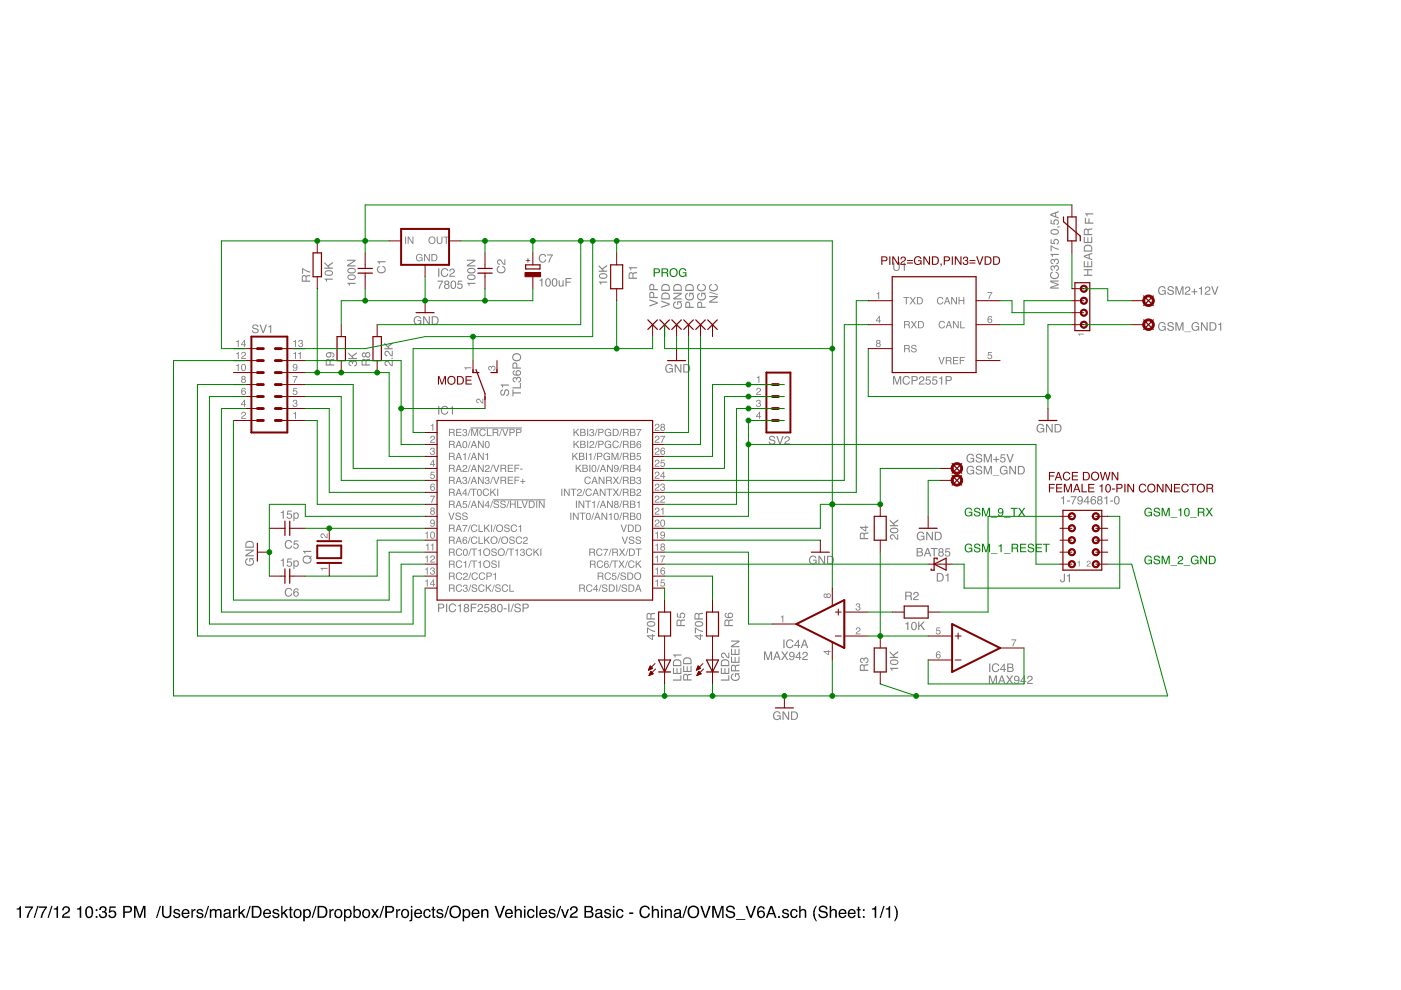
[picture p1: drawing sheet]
<svg xmlns="http://www.w3.org/2000/svg" width="297mm" height="210mm" viewBox="0 0 297 210" stroke-linecap="round" stroke-linejoin="round" font-family="sans-serif">
<path d="M3.5 192.6l.5-.1 .2-.4h.2v2.5h-.3v-1.7h-.6zM5.3 192.2h1.7v.2l-.7 1.3-.3 .9h-.4l.2-.7 .9-1.4h-1.4zM7.9 192.1h.3l-.8 2.5h-.3zM8.2 192.2h1.8v.2l-.8 1.3-.3 .9h-.3l.2-.7 .8-1.4h-1.4zM10.9 192.1h.2l-.8 2.5h-.2zM11.4 192.6l.5-.1 .2-.4h.2v2.5h-.3v-1.7h-.6zM13.5 192.3a.81 .81 0 0 1 1.3 .2 .81 .81 0 0 1-.6 1.2l-.7 .6h1.3v.3h-1.7a1.39 1.39 0 0 1 1.1-1.3 .5 .5 0 0 0 .2-.6 .5 .5 0 0 0-.6-.3 .5 .5 0 0 0-.3 .6h-.3zM16.3 192.6l.5-.1 .2-.4h.2v2.5h-.3v-1.7h-.6zM18.4 192.3a.91 .91 0 0 1 1.1 .1 .91 .91 0 0 1 .3 1 .9 .9 0 0 1-.4 1.1 .9 .9 0 0 1-1.2-.2 1.91 1.91 0 0 1 .2-2zM18.6 192.5a1.65 1.65 0 0 0 .1 1.9h.2a1.25 1.25 0 0 0 .2-2zM20.3 192.8h.4v.4h-.4zM20.3 194.2h.4v.4h-.4zM21.3 192.3a.72 .72 0 0 1 1-.1 .72 .72 0 0 1 .1 1l-.1 .1a.8 .8 0 0 1 .2 1.2 .8 .8 0 0 1-1.2 .1l-.3-.8h.3a.51 .51 0 0 0 .4 .7 .51 .51 0 0 0 .6-.5 .51 .51 0 0 0-.6-.5v-.3a.45 .45 0 0 0 .6-.3 .45 .45 0 0 0-.3-.5 .45 .45 0 0 0-.6 .2l-.1 .3h-.3zM23.2 192.2h1.3v.3h-1l-.1 .7a.85 .85 0 0 1 1.2 .4 .85 .85 0 0 1-.6 1.1 .85 .85 0 0 1-1-.7h.3a.55 .55 0 0 0 .8 .2 .55 .55 0 0 0 .1-.8 .55 .55 0 0 0-.9 .1h-.2zM26.1 192.1h1.1a.73 .73 0 0 1 .8 .7 .73 .73 0 0 1-.8 .7h-.8v1.1h-.3zM26.4 192.4v.8h.7a.45 .45 0 0 0 .5-.4 .45 .45 0 0 0-.5-.4zM28.4 192.1h.5l.7 2.1 .8-2.1h.4v2.5h-.3v-2.1l-.7 2.1h-.3l-.8-2.1v2.1h-.3zM33.9 192.1h.2l-.8 2.5h-.2zM34.3 192.1h.4v1.5a.65 .65 0 0 0 .6 .8 .65 .65 0 0 0 .7-.8v-1.5h.3v1.4a1.01 1.01 0 0 1-1 1.2 1.01 1.01 0 0 1-1-1.2zM37 192.9a.74 .74 0 0 1 1.2 .4h-.3a.39 .39 0 0 0-.4-.3 .39 .39 0 0 0-.4 .3l.2 .2a.79 .79 0 0 1 .9 .7 .8 .8 0 0 1-.8 .5 .8 .8 0 0 1-.7-.7h.3a.45 .45 0 0 0 .5 .4 .45 .45 0 0 0 .4-.4l-.1-.1a.93 .93 0 0 1-1-.8zM38.7 193a.85 .85 0 0 1 1.1-.2 .85 .85 0 0 1 .4 1h-1.4a.53 .53 0 0 0 .4 .6 .53 .53 0 0 0 .6-.4h.4a.9 .9 0 0 1-1.3 .6 .9 .9 0 0 1-.3-1.4zM39 193.1l-.2 .4h1.1l-.4-.5zM40.6 192.8h.3v.3l.3-.4h.3v.4a.5 .5 0 0 0-.6 .4v1.1h-.3zM41.9 192.9a.74 .74 0 0 1 1.2 .4h-.3a.39 .39 0 0 0-.4-.3 .39 .39 0 0 0-.4 .3l.2 .2a.79 .79 0 0 1 .9 .7 .8 .8 0 0 1-.8 .5 .8 .8 0 0 1-.7-.7h.3a.45 .45 0 0 0 .5 .4 .45 .45 0 0 0 .4-.4l-.1-.1a.93 .93 0 0 1-1-.8zM44.1 192.1h.2l-.8 2.5h-.2zM44.5 192.8h.3v.2a.6 .6 0 0 1 1 0 .62 .62 0 0 1 .7-.3 .62 .62 0 0 1 .5 .7v1.2h-.3v-1.3a.4 .4 0 0 0-.5-.3 .4 .4 0 0 0-.3 .5v1.1h-.3v-1.2a.42 .42 0 0 0-.6-.4 .42 .42 0 0 0-.2 .6v1h-.3zM47.7 194a.44 .44 0 0 0 .6 .4 .44 .44 0 0 0 .2-.7zM47.5 193a.8 .8 0 0 1 1.4 .2v1.1l.2 .1v.2h-.4l-.1-.2a.63 .63 0 0 1-1 .2 .63 .63 0 0 1 0-1l1-.2a.42 .42 0 0 0-.4-.5 .42 .42 0 0 0-.5 .4h-.3zM49.4 192.8h.3v.3l.3-.4h.3v.4a.5 .5 0 0 0-.6 .4v1.1h-.3zM50.6 192.1h.3v1.4l.8-.7h.4l-.7 .6 .7 1.2h-.4l-.6-.9-.2 .2v.7h-.3zM52.9 192.1h.3l-.8 2.5h-.3zM53.7 192.4v1.9h.6a.99 .99 0 0 0 .8-1 .99 .99 0 0 0-.8-.9zM53.4 192.1h1a1.29 1.29 0 0 1 1.1 1.2 1.29 1.29 0 0 1-1.1 1.3h-1zM56 193a.85 .85 0 0 1 1-.2 .85 .85 0 0 1 .5 1h-1.4a.53 .53 0 0 0 .4 .6 .53 .53 0 0 0 .6-.4h.3a.9 .9 0 0 1-1.3 .6 .9 .9 0 0 1-.2-1.4zM56.3 193.1l-.2 .4h1l-.3-.5zM58 192.9a.74 .74 0 0 1 1.2 .4h-.3a.39 .39 0 0 0-.4-.3 .39 .39 0 0 0-.4 .3l.2 .2a.79 .79 0 0 1 .9 .7 .8 .8 0 0 1-.8 .5 .8 .8 0 0 1-.7-.7h.3a.45 .45 0 0 0 .5 .4 .45 .45 0 0 0 .4-.4l-.1-.1a.93 .93 0 0 1-1-.8zM59.6 192.1h.3v1.4l.8-.7h.4l-.7 .6 .7 1.2h-.4l-.5-.9-.3 .2v.7h-.3zM61.4 192.2h.4v.6h.2v.2h-.2v1.2l.2 .2v.2a.44 .44 0 0 1-.6-.4v-1.2h-.2v-.2h.2zM62.8 193.1a.66 .66 0 0 0-.2 .9 .66 .66 0 0 0 .9 .2 .67 .67 0 0 0 .1-.9 .67 .67 0 0 0-.8-.2zM62.5 193a.92 .92 0 0 1 1.2 .1 .92 .92 0 0 1 0 1.2 .92 .92 0 0 1-1.2 .1l-.3-.7zM64.8 193.1a.71 .71 0 0 0-.2 .8 .71 .71 0 0 0 .7 .5 .72 .72 0 0 0 .3-.9 .72 .72 0 0 0-.7-.5zM64.3 192.8h.3v.2a.75 .75 0 0 1 .9-.2 .75 .75 0 0 1 .4 .8 .78 .78 0 0 1-.3 1 .78 .78 0 0 1-1-.2v.9h-.3zM66.9 192.1h.2l-.8 2.5h-.2zM67.7 192.4v1.9h.6a.99 .99 0 0 0 .8-1 .99 .99 0 0 0-.8-.9zM67.3 192.1h1.1a1.29 1.29 0 0 1 1 1.2 1.29 1.29 0 0 1-1 1.3h-1.1zM69.8 192.8h.3v.3l.4-.4h.2v.4a.5 .5 0 0 0-.6 .4v1.1h-.3zM71.4 193.1a.66 .66 0 0 0-.2 .9 .66 .66 0 0 0 1 .2 .67 .67 0 0 0 .1-.9 .67 .67 0 0 0-.9-.2zM71.1 193a.92 .92 0 0 1 1.3 .1 .92 .92 0 0 1-.1 1.2 .92 .92 0 0 1-1.2 .1l-.2-.7zM73.4 193.1a.71 .71 0 0 0-.1 .8 .71 .71 0 0 0 .6 .5 .72 .72 0 0 0 .4-.9 .72 .72 0 0 0-.7-.5zM72.9 192.8h.3v.2a.75 .75 0 0 1 1-.2 .75 .75 0 0 1 .4 .8 .78 .78 0 0 1-.4 1 .78 .78 0 0 1-.9-.2v.9h-.4zM74.9 192.1h.3v.9a.81 .81 0 0 1 1.1-.1 .81 .81 0 0 1 .2 1 .73 .73 0 0 1-.5 .7 .73 .73 0 0 1-.8-.2v.2h-.3zM75.4 193.1a.64 .64 0 0 0-.2 .9 .64 .64 0 0 0 .9 .2 .65 .65 0 0 0 .1-.9 .65 .65 0 0 0-.8-.2zM77.3 193.1a.66 .66 0 0 0-.2 .9 .66 .66 0 0 0 1 .2 .67 .67 0 0 0 .1-.9 .67 .67 0 0 0-.9-.2zM77 193a.92 .92 0 0 1 1.3 .1 .92 .92 0 0 1-.1 1.2 .92 .92 0 0 1-1.2 .1l-.2-.7zM78.7 192.8h.4l.4 .6 .4-.6h.4l-.6 .9 .7 .9h-.4l-.5-.7-.5 .7h-.3l.6-.9zM81.2 192.1h.3l-.8 2.5h-.3zM81.7 192.1h1.1a.73 .73 0 0 1 .8 .7 .73 .73 0 0 1-.8 .7h-.8v1.1h-.3zM82 192.4v.8h.7a.45 .45 0 0 0 .5-.4 .45 .45 0 0 0-.5-.4zM84 192.8h.3v.3l.3-.4h.3v.4a.5 .5 0 0 0-.6 .4v1.1h-.3zM85.6 193.1a.66 .66 0 0 0-.2 .9 .66 .66 0 0 0 .9 .2 .67 .67 0 0 0 .1-.9 .67 .67 0 0 0-.8-.2zM85.3 193a.92 .92 0 0 1 1.2 .1 .92 .92 0 0 1 0 1.2 .92 .92 0 0 1-1.3 .1l-.2-.7zM87.1 192.1h.3v.3h-.3zM87.1 192.8h.3v2.1a.47 .47 0 0 1-.6 .4v-.2l.3-.1zM88 193a.85 .85 0 0 1 1.1-.2 .85 .85 0 0 1 .4 1h-1.4a.53 .53 0 0 0 .4 .6 .53 .53 0 0 0 .7-.4h.3a.9 .9 0 0 1-1.3 .6 .9 .9 0 0 1-.3-1.4zM88.3 193.1l-.2 .4h1.1l-.4-.5zM90 193a.76 .76 0 0 1 .8-.3 .76 .76 0 0 1 .5 .7h-.3a.51 .51 0 0 0-.7-.4 .51 .51 0 0 0-.2 .7 .49 .49 0 0 0 .3 .7 .49 .49 0 0 0 .6-.4h.3a.83 .83 0 0 1-1.1 .6 .83 .83 0 0 1-.4-1.2zM91.7 192.2h.3v.6h.3v.2h-.3v1.2l.3 .2v.2a.44 .44 0 0 1-.6-.4v-1.2h-.3v-.2h.3zM92.7 192.9a.74 .74 0 0 1 1.3 .4h-.3a.39 .39 0 0 0-.4-.3 .39 .39 0 0 0-.4 .3l.2 .2a.79 .79 0 0 1 .9 .7 .8 .8 0 0 1-.8 .5 .8 .8 0 0 1-.7-.7h.3a.45 .45 0 0 0 .5 .4 .45 .45 0 0 0 .4-.4l-.1-.1a.93 .93 0 0 1-1-.8zM95 192.1h.2l-.8 2.5h-.2zM95.7 192.3a1.29 1.29 0 0 1 1.8 .2 1.29 1.29 0 0 1-.3 1.8 1.29 1.29 0 0 1-1.8-.2l-.1-1.1zM95.9 192.6a1.02 1.02 0 0 0-.2 1.3 1.02 1.02 0 0 0 1.3 .3 1.01 1.01 0 0 0 .3-1.4 1.01 1.01 0 0 0-1.4-.2zM98.6 193.1a.71 .71 0 0 0-.2 .8 .71 .71 0 0 0 .7 .5 .72 .72 0 0 0 .3-.9 .72 .72 0 0 0-.7-.5zM98.1 192.8h.3v.2a.75 .75 0 0 1 .9-.2 .75 .75 0 0 1 .4 .8 .78 .78 0 0 1-.3 1 .78 .78 0 0 1-1-.2v.9h-.3zM100.2 193a.85 .85 0 0 1 1.1-.2 .85 .85 0 0 1 .4 1h-1.4a.53 .53 0 0 0 .4 .6 .53 .53 0 0 0 .6-.4h.3a.9 .9 0 0 1-1.2 .6 .9 .9 0 0 1-.3-1.4zM100.5 193.1l-.2 .4h1l-.3-.5zM102 192.8h.3v.2a.66 .66 0 0 1 .8-.3 .66 .66 0 0 1 .5 .7v1.2h-.4v-1.2a.46 .46 0 0 0-.5-.4 .46 .46 0 0 0-.3 .6v1h-.4zM104.9 192.1h.3l.8 2.1 .7-2.1h.4l-1 2.5h-.3zM107.3 193a.85 .85 0 0 1 1-.2 .85 .85 0 0 1 .4 1h-1.3a.53 .53 0 0 0 .4 .6 .53 .53 0 0 0 .6-.4h.3a.9 .9 0 0 1-1.3 .6 .9 .9 0 0 1-.2-1.4zM107.5 193.1l-.1 .4h1l-.3-.5zM109.1 192.1h.3v.9a.65 .65 0 0 1 .8-.3 .65 .65 0 0 1 .4 .7v1.2h-.3v-1.2a.46 .46 0 0 0-.5-.4 .46 .46 0 0 0-.4 .6v1h-.3zM111.1 192.8h.3v1.8h-.3zM111.1 192.1h.3v.3h-.3zM112 193a.76 .76 0 0 1 .8-.3 .76 .76 0 0 1 .5 .7h-.3a.51 .51 0 0 0-.6-.4 .51 .51 0 0 0-.3 .7 .49 .49 0 0 0 .3 .7 .49 .49 0 0 0 .6-.4h.3a.83 .83 0 0 1-1.1 .6 .83 .83 0 0 1-.4-1.2zM113.7 192.1h.3v2.5h-.3zM114.6 193a.85 .85 0 0 1 1-.2 .85 .85 0 0 1 .4 1h-1.3a.53 .53 0 0 0 .4 .6 .53 .53 0 0 0 .6-.4h.3a.9 .9 0 0 1-1.3 .6 .9 .9 0 0 1-.3-1.4zM114.8 193.1l-.1 .4h1l-.3-.5zM116.5 192.9a.74 .74 0 0 1 1.2 .4h-.3a.39 .39 0 0 0-.4-.3 .39 .39 0 0 0-.3 .3l.2 .2a.79 .79 0 0 1 .9 .7 .8 .8 0 0 1-.8 .5 .8 .8 0 0 1-.7-.7h.3a.45 .45 0 0 0 .4 .4 .45 .45 0 0 0 .5-.4l-.1-.1a.93 .93 0 0 1-1-.8zM118.7 192.1h.3l-.8 2.5h-.3zM118.9 192.8h.4l.5 1.5 .5-1.5h.3l-.7 1.8h-.3zM121.1 192.3a.81 .81 0 0 1 1.3 .2 .81 .81 0 0 1-.5 1.2l-.8 .6h1.4v.3h-1.7a1.39 1.39 0 0 1 1.1-1.3 .5 .5 0 0 0 .2-.6 .5 .5 0 0 0-.6-.3 .5 .5 0 0 0-.3 .6h-.3zM124.2 192.4v.7h.7a.41 .41 0 0 0 .5-.4 .41 .41 0 0 0-.6-.3zM124.2 193.4v.9h.8a.46 .46 0 0 0 .5-.5 .46 .46 0 0 0-.6-.4zM123.9 192.1h1.1a.63 .63 0 0 1 .7 .4 .63 .63 0 0 1-.3 .7 .72 .72 0 0 1 .4 .9 .72 .72 0 0 1-.8 .5h-1.1zM126.5 194a.44 .44 0 0 0 .6 .4 .44 .44 0 0 0 .2-.7zM126.3 193a.8 .8 0 0 1 1.4 .2v1.1l.2 .1v.2h-.4l-.1-.2a.63 .63 0 0 1-1 .2 .63 .63 0 0 1 0-1l.9-.2a.42 .42 0 0 0-.3-.5 .42 .42 0 0 0-.5 .4h-.3zM128.3 192.9a.74 .74 0 0 1 1.2 .4h-.3a.39 .39 0 0 0-.4-.3 .39 .39 0 0 0-.3 .3l.1 .2a.79 .79 0 0 1 1 .7 .8 .8 0 0 1-.9 .5 .8 .8 0 0 1-.6-.7h.3a.45 .45 0 0 0 .4 .4 .45 .45 0 0 0 .5-.4l-.1-.1a.93 .93 0 0 1-1.1-.8zM129.9 192.8h.4v1.8h-.4zM129.9 192.1h.4v.3h-.4zM130.8 193a.76 .76 0 0 1 .9-.3 .76 .76 0 0 1 .5 .7h-.3a.51 .51 0 0 0-.7-.4 .51 .51 0 0 0-.3 .7 .49 .49 0 0 0 .4 .7 .49 .49 0 0 0 .6-.4h.3a.83 .83 0 0 1-1.1 .6 .83 .83 0 0 1-.5-1.2zM133.4 193.5h.9v.3h-.9zM135.9 192.4a1.1 1.1 0 0 1 1.1-.4 1.1 1.1 0 0 1 .8 .8h-.3a.82 .82 0 0 0-1.1-.5 .82 .82 0 0 0-.5 1.1 .8 .8 0 0 0 .6 .9 .8 .8 0 0 0 1-.6h.3a1.17 1.17 0 0 1-1.5 .9 1.17 1.17 0 0 1-.7-1.6zM138.2 192.1h.3v.9a.65 .65 0 0 1 .8-.3 .65 .65 0 0 1 .4 .7v1.2h-.3v-1.2a.46 .46 0 0 0-.6-.4 .46 .46 0 0 0-.3 .6v1h-.3zM140.2 192.8h.3v1.8h-.3zM140.2 192.1h.3v.3h-.3zM140.9 192.8h.3v.2a.66 .66 0 0 1 .8-.3 .66 .66 0 0 1 .5 .7v1.2h-.4v-1.2a.46 .46 0 0 0-.5-.4 .46 .46 0 0 0-.3 .6v1h-.4zM143.2 194a.44 .44 0 0 0 .6 .4 .44 .44 0 0 0 .2-.7zM143 193a.8 .8 0 0 1 1.4 .2v1.1l.2 .1v.2h-.4l-.1-.2a.63 .63 0 0 1-1 .2 .63 .63 0 0 1 0-1l.9-.2a.42 .42 0 0 0-.3-.5 .42 .42 0 0 0-.5 .4h-.3zM145.5 192.1h.2l-.8 2.5h-.3zM146.2 192.3a1.29 1.29 0 0 1 1.8 .2 1.29 1.29 0 0 1-.3 1.8 1.29 1.29 0 0 1-1.8-.2l-.1-1.1zM146.4 192.6a1.02 1.02 0 0 0-.2 1.3 1.02 1.02 0 0 0 1.3 .3 1.01 1.01 0 0 0 .3-1.4 1.01 1.01 0 0 0-1.4-.2zM148.5 192.1h.3l.8 2.1 .7-2.1h.4l-.9 2.5h-.4zM151 192.1h.5l.7 2.1 .7-2.1h.5v2.5h-.3v-2.1l-.7 2.1h-.4l-.7-2.1v2.1h-.3zM154.2 192.2a1 1 0 0 1 1.6 .6h-.3a.59 .59 0 0 0-.6-.5 .59 .59 0 0 0-.6 .6l.2 .1a1.22 1.22 0 0 1 1.4 .9 1.03 1.03 0 0 1-1.1 .8 1.03 1.03 0 0 1-.9-.9h.3a.67 .67 0 0 0 .6 .6 .67 .67 0 0 0 .7-.6l-.1-.1a2.06 2.06 0 0 1-1.4-.7v-.4zM156 194.9h2v.1h-2zM158.1 192.1h.4l.7 2.1 .7-2.1h.4l-.9 2.5h-.4zM160.9 192.3a.73 .73 0 0 1 .8-.2 .73 .73 0 0 1 .4 .7h-.3a.51 .51 0 0 0-.6-.4 .51 .51 0 0 0-.4 .7v.2a.82 .82 0 0 1 1.2 .1 .82 .82 0 0 1-.2 1.2 .82 .82 0 0 1-1.2-.4l-.1-1.2zM160.9 193.8a.53 .53 0 0 0 1 0 .53 .53 0 0 0-1 0zM163.5 192.4l-.4 1.2h.8zM163.3 192.1h.4l.9 2.5h-.3l-.3-.8h-1l-.3 .8h-.3zM165 194.2h.3v.4h-.3zM166 192.9a.74 .74 0 0 1 1.2 .4h-.2a.39 .39 0 0 0-.5-.3 .39 .39 0 0 0-.3 .3l.2 .2a.79 .79 0 0 1 .9 .7 .8 .8 0 0 1-.8 .5 .8 .8 0 0 1-.7-.7h.3a.45 .45 0 0 0 .4 .4 .45 .45 0 0 0 .5-.4l-.1-.1a.93 .93 0 0 1-1-.8zM167.8 193a.76 .76 0 0 1 .8-.3 .76 .76 0 0 1 .5 .7h-.3a.51 .51 0 0 0-.7-.4 .51 .51 0 0 0-.2 .7 .49 .49 0 0 0 .3 .7 .49 .49 0 0 0 .6-.4h.3a.83 .83 0 0 1-1.1 .6 .83 .83 0 0 1-.4-1.2zM169.4 192.1h.3v.9a.65 .65 0 0 1 .8-.3 .65 .65 0 0 1 .4 .7v1.2h-.3v-1.2a.46 .46 0 0 0-.5-.4 .46 .46 0 0 0-.4 .6v1h-.3zM173 192h.2a3.1 3.1 0 0 0 0 3.3h-.2a2.6 2.6 0 0 1 0-3.3zM173.8 192.2a1 1 0 0 1 1.6 .6h-.3a.59 .59 0 0 0-.6-.5 .59 .59 0 0 0-.6 .6l.3 .1a1.22 1.22 0 0 1 1.3 .9 1.03 1.03 0 0 1-1 .8 1.03 1.03 0 0 1-1-.9h.3a.67 .67 0 0 0 .7 .6 .67 .67 0 0 0 .7-.6l-.1-.1a2.06 2.06 0 0 1-1.5-.7v-.4zM175.9 192.1h.3v.9a.65 .65 0 0 1 .8-.3 .65 .65 0 0 1 .4 .7v1.2h-.3v-1.2a.46 .46 0 0 0-.6-.4 .46 .46 0 0 0-.3 .6v1h-.3zM178 193a.85 .85 0 0 1 1-.2 .85 .85 0 0 1 .5 1h-1.4a.53 .53 0 0 0 .4 .6 .53 .53 0 0 0 .6-.4h.3a.9 .9 0 0 1-1.2 .6 .9 .9 0 0 1-.3-1.4zM178.3 193.1l-.2 .4h1l-.3-.5zM180 193a.85 .85 0 0 1 1-.2 .85 .85 0 0 1 .4 1h-1.3a.53 .53 0 0 0 .4 .6 .53 .53 0 0 0 .6-.4h.3a.9 .9 0 0 1-1.3 .6 .9 .9 0 0 1-.3-1.4zM180.2 193.1l-.1 .4h1l-.3-.5zM181.9 192.2h.3v.6h.3v.2h-.3v1.2l.3 .2v.2a.44 .44 0 0 1-.6-.4v-1.2h-.3v-.2h.3zM183 192.8h.3v.4h-.3zM183 194.2h.3v.4h-.3zM184.9 192.6l.4-.1 .2-.4h.3v2.5h-.4v-1.7h-.5zM187.3 192.1h.3l-.8 2.5h-.3zM187.8 192.6l.5-.1 .2-.4h.2v2.5h-.3v-1.7h-.6zM189.6 192h.2l.3 .6a2.54 2.54 0 0 1-.3 2.7h-.2a3.1 3.1 0 0 0 0-3.3z" fill-rule="evenodd" fill="#000"/>
<g fill="#808080">
<path d="M92.9 128h.8a.52 .52 0 0 1 .5 .5 .52 .52 0 0 1-.5 .5h-.6v.8h-.2zM93.1 128.2v.6h.5a.31 .31 0 0 0 .4-.3 .31 .31 0 0 0-.4-.3zM94.6 128h.2v1.8h-.2zM95.3 128.2a.78 .78 0 0 1 .8-.3 .78 .78 0 0 1 .6 .6h-.2a.61 .61 0 0 0-.9-.3 .61 .61 0 0 0-.2 .9 .55 .55 0 0 0 .5 .5 .55 .55 0 0 0 .6-.5h.2a.83 .83 0 0 1-1.1 .7 .83 .83 0 0 1-.4-1.2zM97.1 128.4l.6-.4v1.8h-.2v-1.3h-.4zM98.6 128.5a.3 .3 0 0 0 .6 0 .3 .3 0 0 0-.6 0zM98.5 129.3a.4 .4 0 0 0 .8 0 .4 .4 0 0 0-.8 0zM98.5 128.2a.5 .5 0 0 1 .7-.1 .5 .5 0 0 1 0 .7 .54 .54 0 0 1 .1 .8 .54 .54 0 0 1-.8 0 .54 .54 0 0 1 .1-.8l-.2-.3zM99.8 128h1.3v.2h-1v.5h.8v.3h-.8v.8h-.3zM101.5 128.1a.6 .6 0 0 1 .9 .3 .6 .6 0 0 1-.6 .8l-.3 .4h.9v.2h-1.2a1.47 1.47 0 0 1 .9-1.1 .35 .35 0 0 0-.3-.5 .35 .35 0 0 0-.3 .5h-.3zM102.8 128.1h.9v.2h-.7l-.1 .5a.61 .61 0 0 1 .9 .2 .61 .61 0 0 1-.5 .9 .61 .61 0 0 1-.7-.6h.2a.38 .38 0 0 0 .6 .2 .38 .38 0 0 0 0-.6 .38 .38 0 0 0-.5 .1h-.2zM104.3 128.5a.3 .3 0 0 0 .6 0 .3 .3 0 0 0-.6 0zM104.2 129.3a.36 .36 0 0 0 .7 0 .36 .36 0 0 0-.7 0zM104.2 128.2a.5 .5 0 0 1 .7-.1 .5 .5 0 0 1 0 .7 .54 .54 0 0 1 .1 .8 .54 .54 0 0 1-.8 0 .54 .54 0 0 1 .1-.8l-.3-.3zM105.6 128.2a.63 .63 0 0 1 .7 0 .63 .63 0 0 1 .3 .7 .65 .65 0 0 1-.6 .9 .65 .65 0 0 1-.6-.9zM105.8 128.3a.96 .96 0 0 0 .2 1.3 .85 .85 0 0 0 0-1.4zM106.8 129h.6v.2h-.6zM107.8 128h.2v1.8h-.2zM108.8 128h.2l-.6 1.8h-.2zM109.3 128.1a.7 .7 0 0 1 1.1 .4h-.2a.42 .42 0 0 0-.5-.4 .42 .42 0 0 0-.4 .5 1.45 1.45 0 0 1 1.2 .7 .73 .73 0 0 1-.8 .5 .73 .73 0 0 1-.7-.6h.3a.47 .47 0 0 0 .4 .4 .47 .47 0 0 0 .5-.4l-.1-.1a.89 .89 0 0 1-1-.8zM110.8 128h.8a.52 .52 0 0 1 .5 .5 .52 .52 0 0 1-.5 .5h-.6v.8h-.2zM111 128.2v.6h.5a.31 .31 0 0 0 .4-.3 .31 .31 0 0 0-.4-.3z" fill-rule="evenodd"/>
<path d="M189.3 79.7h.4l.5 1.6 .5-1.6h.4v1.8h-.3v-1.5l-.5 1.5h-.2l-.5-1.5v1.5h-.3zM191.6 80a.78 .78 0 0 1 .7-.3 .78 .78 0 0 1 .6 .6h-.2a.61 .61 0 0 0-.9-.3 .61 .61 0 0 0-.2 .9 .55 .55 0 0 0 .6 .5 .55 .55 0 0 0 .5-.5h.2a.83 .83 0 0 1-1 .6 .83 .83 0 0 1-.5-1.1zM193.3 79.7h.8a.52 .52 0 0 1 .5 .6 .52 .52 0 0 1-.5 .5h-.6v.7h-.2zM193.5 80v.6h.5a.31 .31 0 0 0 .4-.3 .31 .31 0 0 0-.4-.3zM195 79.9a.6 .6 0 0 1 1 .3 .6 .6 0 0 1-.6 .8l-.4 .3h1v.2h-1.2a1.47 1.47 0 0 1 .9-1.1 .35 .35 0 0 0-.3-.4 .35 .35 0 0 0-.3 .4h-.3zM196.4 79.8h.9v.2h-.8v.5a.61 .61 0 0 1 .8 .3 .61 .61 0 0 1-.4 .8 .61 .61 0 0 1-.7-.5h.2a.38 .38 0 0 0 .6 .2 .38 .38 0 0 0 0-.6 .38 .38 0 0 0-.6 .1h-.2zM197.8 79.8h.9v.2h-.8v.5a.61 .61 0 0 1 .8 .3 .61 .61 0 0 1-.4 .8 .61 .61 0 0 1-.7-.5h.2a.38 .38 0 0 0 .6 .2 .38 .38 0 0 0 0-.6 .38 .38 0 0 0-.6 .1h-.2zM199.1 80.1l.7-.3v1.7h-.3v-1.2h-.4zM200.5 79.7h.8a.52 .52 0 0 1 .5 .6 .52 .52 0 0 1-.5 .5h-.6v.7h-.2zM200.7 80v.6h.5a.31 .31 0 0 0 .4-.3 .31 .31 0 0 0-.4-.3z" fill-rule="evenodd"/>
<path d="M73.7 60h1.7v.2h-1.2v.4h-.2zM73.8 58.4a1.06 1.06 0 0 1 1.6 .4 .97 .97 0 0 1-.9 .6 .97 .97 0 0 1-.9-.6zM73.9 58.6a.68 .68 0 0 0 1.1 .5l.2-.2a.66 .66 0 0 0-1-.5zM73.8 57a1.06 1.06 0 0 1 1.6 .4 .97 .97 0 0 1-.9 .6 .97 .97 0 0 1-.9-.6zM73.9 57.2a.68 .68 0 0 0 1.1 .5l.2-.2a.66 .66 0 0 0-1-.4zM73.6 55.1h1.8v.2l-1.5 1h1.5v.2h-1.8v-.3l1.5-.9h-1.5z" fill-rule="evenodd"/>
<path d="M99 60h1.8v.2h-1.2v.4h-.2zM99.2 58.4a1.06 1.06 0 0 1 1.6 .4 .97 .97 0 0 1-.9 .6 .97 .97 0 0 1-.9-.6zM99.3 58.6a.68 .68 0 0 0 1.1 .5l.2-.2a.66 .66 0 0 0-1-.5zM99.2 57a1.06 1.06 0 0 1 1.6 .4 .97 .97 0 0 1-.9 .6 .97 .97 0 0 1-.9-.6zM99.3 57.2a.68 .68 0 0 0 1.1 .5l.2-.2a.66 .66 0 0 0-1-.4zM99 55.1h1.8v.2l-1.5 1h1.5v.2h-1.8v-.3l1.4-.9h-1.4z" fill-rule="evenodd"/>
<path d="M59.5 108.6l.7-.4v1.8h-.3v-1.3h-.4zM61 108.3h.9v.2h-.8l-.1 .5a.61 .61 0 0 1 .9 .2 .61 .61 0 0 1-.4 .9 .61 .61 0 0 1-.7-.6h.2a.38 .38 0 0 0 .6 .2 .38 .38 0 0 0 0-.6 .38 .38 0 0 0-.6 .1h-.2zM62.6 108.9a.44 .44 0 0 0-.2 .7 .44 .44 0 0 0 .7-.1l-.1-.6zM62.2 108.7h.2v.1a.62 .62 0 0 1 1 .5 .62 .62 0 0 1-.9 .6l-.1 .6h-.2z" fill-rule="evenodd"/>
<path d="M59.5 118.7l.7-.3v1.7h-.3v-1.2h-.4zM61 118.4h.9v.2h-.8l-.1 .5a.61 .61 0 0 1 .9 .3 .61 .61 0 0 1-.4 .8 .61 .61 0 0 1-.7-.5h.2a.38 .38 0 0 0 .6 .2 .38 .38 0 0 0 0-.6 .38 .38 0 0 0-.6 .1h-.2zM62.6 119a.44 .44 0 0 0-.2 .7 .44 .44 0 0 0 .7 0l-.1-.7zM62.2 118.8h.2v.2a.62 .62 0 0 1 1 .5 .62 .62 0 0 1-.9 .6l-.1 .6h-.2z" fill-rule="evenodd"/>
<path d="M127 59.7h1.7v.2h-1.2v.5h-.2zM127.1 58.2a1.06 1.06 0 0 1 1.7 .3 .97 .97 0 0 1-.9 .6 .97 .97 0 0 1-.9-.6zM127.2 58.3a.68 .68 0 0 0 1.1 .5l.2-.1a.66 .66 0 0 0-1-.5zM126.9 56.2l.8 .7 1-.7v.3l-.9 .6 .3 .3h.6v.2h-1.8v-.2h.9l-.9-.9z" fill-rule="evenodd"/>
<path d="M92.8 59.5h1.2l-.8 1.7h-.2l.1-.5 .6-1h-.9zM94.4 60a.3 .3 0 0 0 .6 0 .3 .3 0 0 0-.6 0zM94.4 60.8a.36 .36 0 0 0 .7 0 .36 .36 0 0 0-.7 0zM94.3 59.6a.5 .5 0 0 1 .8-.1 .5 .5 0 0 1-.1 .8 .54 .54 0 0 1 .1 .8 .54 .54 0 0 1-.8 0 .54 .54 0 0 1 .1-.8l-.2-.4zM95.7 59.7a.63 .63 0 0 1 .8-.1 .63 .63 0 0 1 .2 .7 .65 .65 0 0 1-.6 1 .65 .65 0 0 1-.6-.9zM96 59.7a.96 .96 0 0 0 .1 1.4 .85 .85 0 0 0 0-1.4zM97.1 59.5h.9v.2h-.7l-.1 .5a.61 .61 0 0 1 .9 .3 .61 .61 0 0 1-.4 .8 .61 .61 0 0 1-.8-.5h.2a.38 .38 0 0 0 .6 .2 .38 .38 0 0 0 .1-.6 .38 .38 0 0 0-.6 .1l-.2-.1z" fill-rule="evenodd"/>
<path d="M222.7 59.5h1.8v.2h-1.5l1.5 .5v.3l-1.5 .5h1.5v.2h-1.8v-.4l1.5-.5-1.5-.5zM222.8 57.8l.4-.2v.3a.61 .61 0 0 0-.3 .8 .61 .61 0 0 0 .9 .2 .55 .55 0 0 0 .5-.5 .55 .55 0 0 0-.5-.6v-.2a.83 .83 0 0 1 .7 1.1 .83 .83 0 0 1-1.2 .5 .83 .83 0 0 1-.5-1.4zM222.8 56.4l.4-.1 .3 .2a.58 .58 0 0 1 1 .1 .58 .58 0 0 1-.6 .8v-.2a.35 .35 0 0 0 .4-.5 .35 .35 0 0 0-.6 0v.3l-.2-.1a.29 .29 0 0 0-.2-.4 .29 .29 0 0 0-.4 .3l.2 .3 .2 .1v.2a.58 .58 0 0 1-.6-.3 .58 .58 0 0 1 .1-.7zM222.8 55l.4-.1 .3 .2a.58 .58 0 0 1 1 .1 .58 .58 0 0 1-.6 .8v-.2a.35 .35 0 0 0 .4-.5 .35 .35 0 0 0-.6 0v.3l-.2-.1a.29 .29 0 0 0-.2-.4 .29 .29 0 0 0-.4 .3l.2 .3 .2 .1v.2a.58 .58 0 0 1-.6-.3 .58 .58 0 0 1 .1-.7zM222.7 53.8h1.8v.3h-1.3v.4h-.1zM222.7 52l1.8 .7v.3l-.8-.3-.7-.4v.9h-.3zM222.7 50.8h.3v.7l.4 .1a.61 .61 0 0 1 .3-.9 .61 .61 0 0 1 .8 .4 .61 .61 0 0 1-.5 .8v-.3a.38 .38 0 0 0 .2-.5 .38 .38 0 0 0-.6-.1 .38 .38 0 0 0 .1 .6v.2l-1-.1zM222.8 48.8a1.06 1.06 0 0 1 1.7 .4 .97 .97 0 0 1-.9 .6 .97 .97 0 0 1-.9-.6zM223 49a.68 .68 0 0 0 1.1 .5l.2-.2a.66 .66 0 0 0-1.1-.5zM224.2 48l.5 .1 .1 .2-.3-.2v.2h-.3zM222.7 46.6h.3v.7l.4 .1a.61 .61 0 0 1 .3-.9 .61 .61 0 0 1 .8 .4 .61 .61 0 0 1-.5 .8v-.2a.38 .38 0 0 0 .2-.6 .38 .38 0 0 0-.6-.1 .38 .38 0 0 0 .1 .6v.2l-1-.1zM222.9 45.5l.8 .3v-.5zM222.7 45.4l1.8-.7v.3l-.6 .2v.7l.6 .2v.2l-1.8-.6z" fill-rule="evenodd"/>
<path d="M114.4 59.3l.6-.3v1.7h-.2v-1.2h-.4zM115.8 59.2a.63 .63 0 0 1 .8-.1 .63 .63 0 0 1 .2 .8 .65 .65 0 0 1-.6 .9 .65 .65 0 0 1-.6-.9zM116 59.2a.96 .96 0 0 0 .2 1.4 .85 .85 0 0 0 0-1.4zM117.2 59.2a.63 .63 0 0 1 .7-.1 .63 .63 0 0 1 .3 .8 .65 .65 0 0 1-.6 .9 .65 .65 0 0 1-.6-.9zM117.4 59.2a.96 .96 0 0 0 .2 1.4 .85 .85 0 0 0 0-1.4zM118.4 59.4h.3v1l.2 .2 .3-.2 .1-1h.2v1.3h-.2v-.2a.45 .45 0 0 1-.5 .3 .45 .45 0 0 1-.4-.5zM119.9 58.9h1.2v.3h-1v.5h.9v.2h-.9v.8h-.2z" fill-rule="evenodd"/>
<path d="M87.9 67.3a.8 .8 0 0 1 1.4 .3h-.2a.65 .65 0 0 0-1-.2 .65 .65 0 0 0-.1 .9 .57 .57 0 0 0 .7 .4 .57 .57 0 0 0 .4-.6h-.5v-.2h.7v.9h-.1l-.1-.2a.88 .88 0 0 1-1.2 .1 .88 .88 0 0 1-.1-1.2zM89.7 67h.3l.9 1.5v-1.5h.2v1.8h-.2l-1-1.4v1.4h-.2zM91.8 67.3v1.3h.4a.7 .7 0 0 0 .6-.7 .7 .7 0 0 0-.6-.6zM91.5 67h.8a.91 .91 0 0 1 .7 .9 .91 .91 0 0 1-.7 .9h-.8z" fill-rule="evenodd"/>
<path d="M164.1 151a.8 .8 0 0 1 1.4 .4h-.2a.65 .65 0 0 0-1-.2 .65 .65 0 0 0-.1 .9 .57 .57 0 0 0 .7 .4 .57 .57 0 0 0 .4-.6h-.6v-.2h.8v.9h-.1l-.1-.2a.88 .88 0 0 1-1.2 .1 .88 .88 0 0 1-.1-1.3zM165.9 150.8h.3l.9 1.5v-1.5h.2v1.8h-.2l-1-1.4v1.4h-.2zM168 151v1.4h.4a.7 .7 0 0 0 .6-.7 .7 .7 0 0 0-.6-.7zM167.7 150.8h.7a.91 .91 0 0 1 .8 .9 .91 .91 0 0 1-.8 .9h-.7z" fill-rule="evenodd"/>
<path d="M141.3 77.4a.8 .8 0 0 1 1.3 .3h-.2a.65 .65 0 0 0-.9-.2 .65 .65 0 0 0-.2 1 .57 .57 0 0 0 .7 .3 .57 .57 0 0 0 .4-.6h-.5v-.2h.8v1h-.2v-.2a.88 .88 0 0 1-1.3 0 .88 .88 0 0 1-.1-1.2zM143 77.2h.3l.9 1.5v-1.5h.3v1.8h-.3l-.9-1.5v1.5h-.3zM145.1 77.4v1.4h.4a.7 .7 0 0 0 .6-.7 .7 .7 0 0 0-.6-.7zM144.9 77.2h.7a.91 .91 0 0 1 .7 .9 .91 .91 0 0 1-.7 .9h-.7z" fill-rule="evenodd"/>
<path d="M52.2 118.5l.4-.1v.2a.65 .65 0 0 0-.3 .9 .65 .65 0 0 0 1 .2 .57 .57 0 0 0 .3-.7 .57 .57 0 0 0-.6-.4v.5h-.2v-.8h1v.2h-.2a.88 .88 0 0 1 0 1.3 .88 .88 0 0 1-1.2 .1 .86 .86 0 0 1-.2-1.4zM52 116.5h1.8v.3l-1.4 .9h1.4v.3h-1.8v-.3l1.5-.9h-1.5zM52.4 115l-.2 .3v.6h1.4v-.4a.72 .72 0 0 0-1.2-.5zM52.3 114.8a.97 .97 0 0 1 1.5 .6v.7h-1.8v-.9z" fill-rule="evenodd"/>
<path d="M194.6 116.4v.5h.4a.29 .29 0 0 0 .4-.2 .29 .29 0 0 0-.4-.3zM194.6 117.1v.7l.8-.2-.1-.4zM194.3 116.2h.8a.44 .44 0 0 1 .5 .3 .44 .44 0 0 1-.2 .5 .51 .51 0 0 1 .3 .6 .51 .51 0 0 1-.6 .4h-.8zM196.7 116.4l-.3 .8h.5zM196.5 116.2h.3l.7 1.8h-.3l-.2-.6h-.7l-.2 .6h-.2zM197.3 116.2h1.5v.2h-.6v1.6h-.3v-1.6h-.6zM199.2 116.7a.3 .3 0 0 0 .6 0 .3 .3 0 0 0-.6 0zM199.1 117.5a.4 .4 0 0 0 .8 0 .4 .4 0 0 0-.8 0zM199.1 116.4a.5 .5 0 0 1 .8-.1 .5 .5 0 0 1-.1 .7 .54 .54 0 0 1 .1 .8 .54 .54 0 0 1-.8 0 .54 .54 0 0 1 .1-.8l-.2-.3zM200.5 116.3h.9v.2h-.7l-.1 .5a.61 .61 0 0 1 .9 .2 .61 .61 0 0 1-.5 .9 .61 .61 0 0 1-.7-.6h.2a.38 .38 0 0 0 .6 .2 .38 .38 0 0 0 0-.6 .38 .38 0 0 0-.5 .1h-.2z" fill-rule="evenodd"/>
<path d="M220 90.1a.8 .8 0 0 1 1.4 .3h-.3a.65 .65 0 0 0-.9-.2 .65 .65 0 0 0-.1 1 .57 .57 0 0 0 .6 .3 .57 .57 0 0 0 .5-.6h-.6v-.2h.8v1h-.2v-.2a.88 .88 0 0 1-1.2 0 .88 .88 0 0 1-.1-1.2zM221.8 89.9h.3l.9 1.5v-1.5h.2v1.8h-.3l-.9-1.5v1.5h-.2zM223.8 90.1v1.4h.5a.7 .7 0 0 0 .5-.7 .7 .7 0 0 0-.5-.7zM223.6 89.9h.7a.91 .91 0 0 1 .8 .9 .91 .91 0 0 1-.8 .9h-.7z" fill-rule="evenodd"/>
<path d="M162 138.1h.3l.5 1.6 .6-1.6h.3v1.8h-.2v-1.5l-.5 1.5h-.3l-.5-1.5v1.5h-.2zM164.7 138.4l-.3 .8h.6zM164.6 138.1h.3l.6 1.8h-.3l-.1-.5h-.7l-.2 .5h-.3zM165.6 138.1h.3l.5 .7 .5-.7h.2l-.6 .9 .7 .9h-.3l-.5-.7-.5 .7h-.3l.6-.9zM167.4 138.4a.67 .67 0 0 1 .9 0 .67 .67 0 0 1 .2 .8 .59 .59 0 0 1-.5 .7 .59 .59 0 0 1-.7-.4h.2a.35 .35 0 0 0 .5 .3 .35 .35 0 0 0 .2-.4l.1-.3a.56 .56 0 0 1-.9 .1 .56 .56 0 0 1 0-.8zM167.5 138.8a.4 .4 0 0 0 .8 0 .4 .4 0 0 0-.8 0zM169.4 138.5l-.5 .8h.5zM169.5 138.2h.1v1.1h.3v.2h-.3v.4h-.2v-.4h-.7v-.2zM170.3 138.3a.6 .6 0 0 1 1 .3 .6 .6 0 0 1-.6 .8l-.4 .3h1v.2h-1.2a1.47 1.47 0 0 1 .9-1.1 .35 .35 0 0 0-.3-.4 .35 .35 0 0 0-.4 .4h-.2z" fill-rule="evenodd"/>
<path d="M209.7 143.2h.3l.5 1.5 .5-1.5h.4v1.8h-.2v-1.5l-.6 1.5h-.2l-.5-1.5v1.5h-.2zM212.4 143.5l-.3 .8h.6zM212.3 143.2h.2l.7 1.8h-.3l-.2-.5h-.7l-.2 .5h-.2zM213.3 143.2h.3l.5 .7 .4-.7h.3l-.6 .9 .7 .9h-.4l-.4-.7-.5 .7h-.3l.6-.9zM215.1 143.4a.67 .67 0 0 1 .9 0 .67 .67 0 0 1 .2 .9 .59 .59 0 0 1-.5 .7 .59 .59 0 0 1-.7-.4h.2a.35 .35 0 0 0 .4 .3 .35 .35 0 0 0 .3-.4v-.3a.56 .56 0 0 1-.8 .1 .56 .56 0 0 1 0-.9zM215.2 143.8a.4 .4 0 0 0 .8 0 .4 .4 0 0 0-.8 0zM217.1 143.6l-.6 .8h.6zM217.1 143.3h.2v1.1h.3v.2h-.3v.4h-.2v-.4h-.8v-.2zM218 143.4a.6 .6 0 0 1 .9 .3 .6 .6 0 0 1-.6 .7l-.3 .4h.9v.2h-1.2a1.47 1.47 0 0 1 1-1.1 .35 .35 0 0 0-.3-.5 .35 .35 0 0 0-.4 .5h-.2z" fill-rule="evenodd"/>
<path d="M191.9 132.2l.7-.4v1.8h-.2v-1.3h-.5zM193.4 132a.63 .63 0 0 1 .7 0 .63 .63 0 0 1 .3 .7 .65 .65 0 0 1-.6 .9 .65 .65 0 0 1-.6-.9zM193.6 132.1a.96 .96 0 0 0 .2 1.3 .85 .85 0 0 0 0-1.4zM194.7 131.8h.2v.9l.9-.9h.3l-.7 .7 .7 1.1h-.3l-.6-.9-.3 .3v.6h-.2z" fill-rule="evenodd"/>
<path d="M188.7 141.6h1.7v.2h-1.2v.4h-.2zM188.8 140a1.06 1.06 0 0 1 1.7 .4 .97 .97 0 0 1-.9 .6 .97 .97 0 0 1-.9-.6zM188.9 140.2a.68 .68 0 0 0 1.1 .5l.3-.2a.66 .66 0 0 0-1.1-.4zM188.6 138.1l.8 .7 1-.8v.4l-.9 .6 .3 .3h.6v.2h-1.8v-.2h.9l-.9-.9z" fill-rule="evenodd"/>
<path d="M188.8 113.4a.8 .8 0 0 1 1.2 .7l.2 .1v-.9h.2v1.2a1.47 1.47 0 0 1-1.1-1 .35 .35 0 0 0-.4 .3 .35 .35 0 0 0 .4 .4v.2a.6 .6 0 0 1-.6-.3 .6 .6 0 0 1 .1-.7zM188.8 112.1a1.06 1.06 0 0 1 1.7 .4 .97 .97 0 0 1-.9 .6 .97 .97 0 0 1-.9-.6zM188.9 112.3a.68 .68 0 0 0 1.1 .5l.3-.2a.66 .66 0 0 0-1.1-.5zM188.6 110.1l.8 .8 1-.8v.3l-.9 .7 .3 .2h.6v.3h-1.8v-.3h.9l-.9-.8z" fill-rule="evenodd"/>
<path d="M171.8 118a.8 .8 0 0 1 1.3 .4h-.2a.65 .65 0 0 0-1-.3 .65 .65 0 0 0-.1 1 .57 .57 0 0 0 .7 .4 .57 .57 0 0 0 .4-.6h-.5v-.2h.7v.9h-.1l-.1-.2a.88 .88 0 0 1-1.2 0 .88 .88 0 0 1-.1-1.2zM173.5 117.8h.3l.9 1.5v-1.5h.2v1.8h-.2l-.9-1.4v1.4h-.3zM175.6 118v1.4h.4a.7 .7 0 0 0 .6-.7 .7 .7 0 0 0-.6-.7zM175.3 117.8h.8a.91 .91 0 0 1 .7 .9 .91 .91 0 0 1-.7 .9h-.8z" fill-rule="evenodd"/>
<path d="M145.2 143.1l-.2 .9h.7l-.1-.8zM145 143l.5-.1 .2 .2 .2-.2 .7-.1v.3l-.6 .1-.1 .3v.5h.7v.3h-1.8v-1zM144.8 141.2h.3v1.1h.5v-1h.2v1h.6v-1.1h.2v1.3h-1.8zM145.2 139.7l-.1 .3-.1 .6h1.4v-.4a.72 .72 0 0 0-1.2-.5zM145.1 139.5a.97 .97 0 0 1 1.5 .6v.7h-1.8l.1-.9z" fill-rule="evenodd"/>
<path d="M137.5 134.9l.8 .6v-.6zM137.1 134.7h1.2v-.3h.2v.3h.4v.2h-.4v.8h-.3l-1.1-.8zM137.2 133.1l1.7 .7v.2l-.8-.2-.7-.5v1h-.2zM137.3 131.9a1.06 1.06 0 0 1 1.6 .4 .97 .97 0 0 1-.9 .6 .97 .97 0 0 1-.9-.6zM137.4 132.1a.68 .68 0 0 0 1.1 .5l.2-.2a.66 .66 0 0 0-1-.4zM137.4 130.2l-.1 .9h.6l-.1-.8zM137.2 130.1l.5-.1 .3 .2 .2-.2 .7-.1v.3l-.7 .1-.1 .3v.5h.8v.3h-1.8v-1.1z" fill-rule="evenodd"/>
<path d="M147.6 134.9l.8 .6v-.6zM147.3 134.7h1.1v-.3h.2v.3h.4v.2h-.4v.8h-.2l-1.1-.8zM147.3 133.1l1.7 .7v.2l-.7-.2-.8-.5v1h-.2zM147.4 131.9a1.06 1.06 0 0 1 1.7 .4 .97 .97 0 0 1-.9 .6 .97 .97 0 0 1-.9-.6zM147.5 132.1a.68 .68 0 0 0 1.1 .5l.3-.2a.66 .66 0 0 0-1.1-.4zM147.6 130.2l-.1 .9h.6l-.1-.8zM147.4 130.1l.5-.1 .3 .2 .2-.2 .6-.1v.3l-.6 .1-.1 .3v.5h.7v.3h-1.8l.1-1.1z" fill-rule="evenodd"/>
<path d="M155.2 142.9l.3-.1v.2a.65 .65 0 0 0-.2 1 .65 .65 0 0 0 1 .1 .57 .57 0 0 0 .3-.7 .57 .57 0 0 0-.6-.4v.5h-.2v-.8h1v.2l-.2 .1a.88 .88 0 0 1 0 1.2 .88 .88 0 0 1-1.2 .1 .86 .86 0 0 1-.2-1.4zM155.3 141.2l-.1 .9h.6l-.1-.8zM155.2 141l.4-.1 .3 .3 .2-.2 .7-.1v.3h-.7l-.1 .3v.6h.8v.2h-1.8v-1zM155 139.2h.2v1.1h.6v-1h.2v1h.6v-1.1h.2v1.3h-1.8zM155 137.6h.2v1h.6v-.9h.2v.9h.6v-1h.2v1.3h-1.8zM155 135.8h1.8v.3l-1.5 .9h1.5v.2h-1.8v-.3l1.4-.9h-1.4z" fill-rule="evenodd"/>
<path d="M108.6 82.6h.3v.6h1.5v.2h-1.5v.6h-.3zM108.6 82.1h1.6v-.9h.2v1.2h-1.8zM108.8 80.1l.4-.2 .3 .3a.58 .58 0 0 1 1 .1 .58 .58 0 0 1-.6 .8v-.2a.35 .35 0 0 0 .4-.5 .35 .35 0 0 0-.7 0v.2h-.2a.29 .29 0 0 0-.2-.4 .29 .29 0 0 0-.3 .3l.1 .3h.3v.3a.58 .58 0 0 1-.6-.4 .58 .58 0 0 1 .1-.6zM108.8 78.6l.3-.1v.2a.36 .36 0 0 0-.2 .5 .36 .36 0 0 0 .4 .2h.2a.58 .58 0 0 1 .2-.9 .58 .58 0 0 1 .9 .5 .58 .58 0 0 1-.7 .7 .84 .84 0 0 1-1.1-1zM109.5 79a.4 .4 0 0 0 .8 0 .4 .4 0 0 0-.8 0zM108.8 77l.4-.2 .3 .2 .2 .9h.7v.3h-1.8zM109 77.1l-.1 .8h.6l-.1-.7zM108.6 75.7a.95 .95 0 0 1 1.9 0 .95 .95 0 0 1-1.9 0zM109 75.3a.67 .67 0 0 0 .1 .9 .67 .67 0 0 0 .9 0 .67 .67 0 0 0 0-.9l-.5-.2z" fill-rule="evenodd"/>
<path d="M225 105.5l.6-.3v1.7h-.2v-1.2h-.4zM226.2 106.1h.6v.2h-.6zM227 105.2h1.2l-.7 1.7h-.2l.1-.5 .6-1h-1zM228.6 105.4a.67 .67 0 0 1 .8 0 .67 .67 0 0 1 .2 .8 .59 .59 0 0 1-.4 .7 .59 .59 0 0 1-.8-.4h.3a.35 .35 0 0 0 .4 .3 .35 .35 0 0 0 .2-.4l.1-.3a.56 .56 0 0 1-.8 .1 .56 .56 0 0 1 0-.8zM228.6 105.8a.4 .4 0 0 0 .8 0 .4 .4 0 0 0-.8 0zM230.5 105.5l-.5 .8h.5zM230.6 105.2h.2v1.1h.2v.2h-.2v.4h-.3v-.4h-.7v-.2zM231.4 105.4l.6-.2 .3 .3 .1 .1h-.3a.36 .36 0 0 0-.4-.2 .36 .36 0 0 0-.3 .4v.2a.58 .58 0 0 1 .9 .2 .58 .58 0 0 1-.4 .8 .58 .58 0 0 1-.7-.6zM231.5 106.4a.37 .37 0 0 0 .7 0 .37 .37 0 0 0-.7 0zM232.9 105.7a.3 .3 0 0 0 .6 0 .3 .3 0 0 0-.6 0zM232.8 106.5a.36 .36 0 0 0 .7 0 .36 .36 0 0 0-.7 0zM232.8 105.3a.5 .5 0 0 1 .7-.1 .5 .5 0 0 1 0 .8 .54 .54 0 0 1 .1 .8 .54 .54 0 0 1-.8 0 .54 .54 0 0 1 .1-.8l-.3-.3zM234.1 105.5l.7-.3v1.7h-.3v-1.2h-.4zM235.4 106.1h.6v.2h-.6zM236.4 105.4a.63 .63 0 0 1 .8-.1 .63 .63 0 0 1 .2 .8 .65 .65 0 0 1-.6 .9 .65 .65 0 0 1-.6-.9zM236.6 105.4a.96 .96 0 0 0 .2 1.4 .85 .85 0 0 0 0-1.4z" fill-rule="evenodd"/>
<path d="M194.6 113a.8 .8 0 0 1 1.4 .3h-.3a.65 .65 0 0 0-.9-.2 .65 .65 0 0 0-.1 .9 .57 .57 0 0 0 .6 .4 .57 .57 0 0 0 .5-.6h-.6v-.2h.8v.9h-.2v-.2a.88 .88 0 0 1-1.2 .1 .88 .88 0 0 1-.1-1.2zM196.4 112.8h.3l.9 1.4v-1.4h.2v1.7h-.3l-.9-1.4v1.4h-.2zM198.4 113v1.3h.5a.7 .7 0 0 0 .5-.7 .7 .7 0 0 0-.5-.6zM198.2 112.8h.7a.91 .91 0 0 1 .8 .8 .91 .91 0 0 1-.8 .9h-.7z" fill-rule="evenodd"/>
<path d="M68.8 59.1h1.8v.2h-1.3v.4h-.1zM68.9 57.5a1.06 1.06 0 0 1 1.7 .4 .97 .97 0 0 1-.9 .6 .97 .97 0 0 1-.9-.6zM69.1 57.7a.68 .68 0 0 0 1.1 .5l.2-.2a.66 .66 0 0 0-1.1-.4zM68.8 55.5l.7 .8 1.1-.8v.3l-.9 .7 .2 .2h.7v.3h-1.8v-.3h.8l-.8-.8z" fill-rule="evenodd"/>
<path d="M81.7 76.6a.8 .8 0 0 1 1.1 .7l.3 .1v-1h.2v1.2a1.47 1.47 0 0 1-1.1-.9 .35 .35 0 0 0-.5 .3 .35 .35 0 0 0 .4 .4v.2a.6 .6 0 0 1-.6-.3 .6 .6 0 0 1 .2-.7zM83 75.9h.3v.2h-.3zM81.7 74.5a.8 .8 0 0 1 1.1 .7l.3 .1v-.9h.2v1.2a1.47 1.47 0 0 1-1.1-1 .35 .35 0 0 0-.5 .3 .35 .35 0 0 0 .4 .4v.2a.6 .6 0 0 1-.6-.3 .6 .6 0 0 1 .2-.7zM81.5 72.6l.7 .8 1.1-.8v.3l-.9 .6 .2 .3h.7v.3h-1.8v-.3h.8l-.8-.8z" fill-rule="evenodd"/>
<path d="M74 76.7l.4-.2 .3 .2a.58 .58 0 0 1 1 .2 .58 .58 0 0 1-.6 .8v-.3a.35 .35 0 0 0 .4-.5 .35 .35 0 0 0-.6 0l-.1 .3h-.2a.29 .29 0 0 0-.2-.4 .29 .29 0 0 0-.3 .2l.1 .4h.3v.2a.58 .58 0 0 1-.6-.3 .58 .58 0 0 1 .1-.6zM73.9 74.7l.7 .7 1-.7v.3l-.9 .6 .3 .3h.6v.2h-1.7v-.2h.8l-.8-.9z" fill-rule="evenodd"/>
<path d="M92.9 86.1h.3v1.8h-.3zM93.7 86.3a.78 .78 0 0 1 .8-.3 .78 .78 0 0 1 .5 .6h-.2a.61 .61 0 0 0-.8-.3 .61 .61 0 0 0-.3 .9 .55 .55 0 0 0 .6 .5 .55 .55 0 0 0 .5-.5h.3a.83 .83 0 0 1-1.1 .7 .83 .83 0 0 1-.5-1.2zM95.4 86.5l.6-.4v1.8h-.2v-1.3h-.4z" fill-rule="evenodd"/>
<path d="M95.4 91.1v.5h.5a.27 .27 0 0 0 .3-.2 .27 .27 0 0 0-.3-.3zM95.2 90.9h.7a.42 .42 0 0 1 .5 .3 .42 .42 0 0 1-.2 .5l.3 .8h-.3l-.1-.6-.2-.1h-.5v.7h-.2zM96.7 90.9h1.1v.2h-.9v.5h.9v.2h-.9v.5h1v.2h-1.2zM98.2 91a.43 .43 0 0 1 .7 0 .43 .43 0 0 1-.1 .7 .5 .5 0 0 1-.1 .8 .5 .5 0 0 1-.7-.5h.2a.3 .3 0 0 0 .4 .3 .3 .3 0 0 0 .1-.5h-.3l.1-.2a.25 .25 0 0 0 .3-.2 .25 .25 0 0 0-.3-.3l-.4 .3zM99.6 90.9h.2l-.5 1.6h-.1zM99.9 90.9h.3l.4 1.3 .5-1.3h.3v1.6h-.2v-1.3l-.5 1.3h-.2l-.4-1.3v1.3h-.2zM101.8 91.1a.66 .66 0 0 1 .7-.2 .66 .66 0 0 1 .5 .5h-.2a.55 .55 0 0 0-.8-.2 .55 .55 0 0 0-.1 .8l.1 .1a.46 .46 0 0 0 .5 .2 .46 .46 0 0 0 .3-.4h.2a.73 .73 0 0 1-1.1 .5 .73 .73 0 0 1-.2-1.1zM103.2 90.9h.2v1.4h.8v.2h-1zM104.7 91.1v.5h.4a.27 .27 0 0 0 .4-.2 .27 .27 0 0 0-.3-.3zM104.4 90.9h.8a.42 .42 0 0 1 .4 .3 .42 .42 0 0 1-.2 .5l.3 .8h-.2l-.1-.6-.3-.1h-.4v.7h-.3zM106.3 90.9h.2l-.5 1.6h-.2zM106.5 90.9h.2l.4 1.3 .5-1.3h.2l-.6 1.6h-.2zM108 90.9h.7a.44 .44 0 0 1 .5 .5 .44 .44 0 0 1-.5 .4h-.5v.7h-.2zM108.2 91.1v.5h.4a.27 .27 0 0 0 .3-.2 .27 .27 0 0 0-.3-.3zM109.4 90.9h.7a.44 .44 0 0 1 .5 .5 .44 .44 0 0 1-.5 .4h-.5v.7h-.2zM109.6 91.1v.5h.5a.27 .27 0 0 0 .3-.2 .27 .27 0 0 0-.3-.3z" fill-rule="evenodd"/>
</g>
<path d="M99.8 90.7h10.9" fill="none" stroke="#808080" stroke-width=".21"/>
<g fill="#808080">
<path d="M91.3 90.1l.6-.3v1.5h-.2v-1h-.4z" fill-rule="evenodd"/>
<path d="M95.4 93.6v.6h.5a.27 .27 0 0 0 .3-.3 .27 .27 0 0 0-.3-.3zM95.2 93.5h.7a.42 .42 0 0 1 .5 .2 .42 .42 0 0 1-.2 .5l.3 .8h-.3l-.1-.6-.2-.1h-.5v.7h-.2zM97.3 93.7l-.3 .7h.5zM97.1 93.5h.3l.5 1.5h-.2l-.1-.5h-.6l-.2 .5h-.2zM98.2 93.6a.64 .64 0 0 1 .8 .2 .64 .64 0 0 1 0 .8 .53 .53 0 0 1-.7 .4 .53 .53 0 0 1-.3-.7zM98.4 93.7a.83 .83 0 0 0 .1 1.2 .7 .7 0 0 0 .1-1.2zM99.6 93.5h.2l-.5 1.5h-.1zM100.5 93.7l-.3 .7h.5zM100.4 93.5h.2l.5 1.5h-.2l-.1-.5h-.6l-.2 .5h-.2zM101.3 93.5h.3l.8 1.2v-1.2h.2v1.5h-.3l-.8-1.2v1.2h-.2zM103 93.6a.64 .64 0 0 1 .8 .2 .64 .64 0 0 1 0 .8 .53 .53 0 0 1-.7 .4 .53 .53 0 0 1-.3-.7zM103.2 93.7a.83 .83 0 0 0 .1 1.2 .7 .7 0 0 0 0-1.2z" fill-rule="evenodd"/>
<path d="M91.4 92.5a.52 .52 0 0 1 .8 .2 .52 .52 0 0 1-.5 .7l-.3 .3h.8v.2h-1l.2-.5a.59 .59 0 0 0 .5-.8h-.3l-.2 .3h-.2z" fill-rule="evenodd"/>
<path d="M95.4 96.2v.5h.5a.27 .27 0 0 0 .3-.2 .27 .27 0 0 0-.3-.3zM95.2 96h.7a.42 .42 0 0 1 .5 .3 .42 .42 0 0 1-.2 .5l.3 .7h-.3l-.1-.5-.2-.1h-.5v.6h-.2zM97.3 96.2l-.3 .7h.5zM97.1 96h.3l.5 1.5h-.2l-.1-.4h-.6l-.2 .4h-.2zM98.2 96.3l.5-.3v1.5h-.2v-1h-.3zM99.6 96h.2l-.5 1.5h-.1zM100.5 96.2l-.3 .7h.5zM100.4 96h.2l.5 1.5h-.2l-.1-.4h-.6l-.2 .4h-.2zM101.3 96h.3l.8 1.2v-1.2h.2v1.5h-.3l-.8-1.2v1.2h-.2zM102.9 96.3l.6-.3v1.5h-.2v-1h-.4z" fill-rule="evenodd"/>
<path d="M91.4 95a.43 .43 0 0 1 .6 0 .43 .43 0 0 1 0 .6 .5 .5 0 0 1-.1 .9 .5 .5 0 0 1-.7-.5h.2a.3 .3 0 0 0 .4 .3 .3 .3 0 0 0 0-.6h-.2v-.1a.25 .25 0 0 0 .4-.2 .25 .25 0 0 0-.3-.3l-.5 .3z" fill-rule="evenodd"/>
<path d="M95.4 98.7v.5h.5a.27 .27 0 0 0 .3-.2 .27 .27 0 0 0-.3-.3zM95.2 98.5h.7a.42 .42 0 0 1 .5 .3 .42 .42 0 0 1-.2 .5l.3 .8h-.3l-.1-.6-.2-.1h-.5v.7h-.2zM97.3 98.8l-.3 .6h.5zM97.1 98.5h.3l.5 1.6h-.2l-.1-.5h-.6l-.2 .5h-.2zM98.2 98.7a.52 .52 0 0 1 .9 .2 .52 .52 0 0 1-.6 .7l-.3 .3h.9v.2h-1.1l.2-.5a.59 .59 0 0 0 .6-.8h-.4l-.1 .3h-.2zM99.6 98.5h.2l-.5 1.6h-.1zM100.5 98.8l-.3 .6h.5zM100.4 98.5h.2l.5 1.6h-.2l-.1-.5h-.6l-.2 .5h-.2zM101.3 98.5h.3l.8 1.3v-1.3h.2v1.6h-.3l-.8-1.3v1.3h-.2zM103 98.7a.52 .52 0 0 1 .8 .2 .52 .52 0 0 1-.5 .7l-.3 .3h.8v.2h-1l.2-.5a.59 .59 0 0 0 .5-.8h-.3l-.2 .3h-.2zM104.4 98.5h.2l-.5 1.6h-.2zM104.6 98.5h.2l.4 1.3 .5-1.3h.2l-.6 1.6h-.2zM106.3 98.7v.5h.5a.27 .27 0 0 0 .3-.2 .27 .27 0 0 0-.3-.3zM106.1 98.5h.7a.42 .42 0 0 1 .5 .3 .42 .42 0 0 1-.2 .5l.3 .8h-.3v-.6l-.3-.1h-.5v.7h-.2zM107.7 98.5h1.1v.2h-.9v.5h.8v.2h-.8v.5h.9v.2h-1.1zM109.1 98.5h1v.2h-.8v.5h.7v.2h-.7v.7h-.2zM110.3 99.4h.5v.2h-.5z" fill-rule="evenodd"/>
<path d="M91.8 97.7l-.5 .7h.5zM91.9 97.5h.1v.9h.2v.2h-.2v.4h-.2v-.4h-.6z" fill-rule="evenodd"/>
<path d="M95.4 101.3v.5h.5a.27 .27 0 0 0 .3-.3 .27 .27 0 0 0-.3-.2zM95.2 101.1h.7a.42 .42 0 0 1 .5 .2 .42 .42 0 0 1-.2 .6l.3 .7h-.3l-.1-.5-.2-.1h-.5v.6h-.2zM97.3 101.3l-.3 .7h.5zM97.1 101.1h.3l.5 1.5h-.2l-.1-.4h-.6l-.2 .4h-.2zM98.2 101.2a.43 .43 0 0 1 .7 0 .43 .43 0 0 1-.1 .6 .5 .5 0 0 1-.1 .9 .5 .5 0 0 1-.7-.5h.2a.3 .3 0 0 0 .4 .3 .3 .3 0 0 0 .1-.6h-.3l.1-.1a.25 .25 0 0 0 .3-.2 .25 .25 0 0 0-.3-.3l-.4 .3zM99.6 101.1h.2l-.5 1.5h-.1zM100.5 101.3l-.3 .7h.5zM100.4 101.1h.2l.5 1.5h-.2l-.1-.4h-.6l-.2 .4h-.2zM101.3 101.1h.3l.8 1.2v-1.2h.2v1.5h-.3l-.8-1.2v1.2h-.2zM103 101.2a.43 .43 0 0 1 .6 0 .43 .43 0 0 1 0 .6 .5 .5 0 0 1-.1 .9 .5 .5 0 0 1-.7-.5h.2a.3 .3 0 0 0 .4 .3 .3 .3 0 0 0 0-.6h-.2v-.1a.25 .25 0 0 0 .4-.2 .25 .25 0 0 0-.3-.3l-.5 .3zM104.4 101.1h.2l-.5 1.5h-.2zM104.6 101.1h.2l.4 1.3 .5-1.3h.2l-.6 1.5h-.2zM106.3 101.3v.5h.5a.27 .27 0 0 0 .3-.3 .27 .27 0 0 0-.3-.2zM106.1 101.1h.7a.42 .42 0 0 1 .5 .2 .42 .42 0 0 1-.2 .6l.3 .7h-.3v-.5l-.3-.1h-.5v.6h-.2zM107.7 101.1h1.1v.2h-.9v.4h.8v.2h-.8v.5h.9v.2h-1.1zM109.1 101.1h1v.2h-.8v.4h.7v.2h-.7v.7h-.2zM110.8 101.5h.1v.5h.5v.2h-.5v.4h-.1v-.4h-.5v-.2h.5z" fill-rule="evenodd"/>
<path d="M91.4 100h.7v.2h-.6l-.1 .4a.52 .52 0 0 1 .8 .3 .52 .52 0 0 1-.4 .7 .52 .52 0 0 1-.6-.5h.2a.33 .33 0 0 0 .5 .2 .33 .33 0 0 0 0-.5 .33 .33 0 0 0-.5 0h-.2z" fill-rule="evenodd"/>
<path d="M95.4 103.8v.5h.5a.27 .27 0 0 0 .3-.2 .27 .27 0 0 0-.3-.3zM95.2 103.6h.7a.42 .42 0 0 1 .5 .3 .42 .42 0 0 1-.2 .5l.3 .7h-.3l-.1-.5-.2-.1h-.5v.6h-.2zM97.3 103.8l-.3 .7h.5zM97.1 103.6h.3l.5 1.5h-.2l-.1-.4h-.6l-.2 .4h-.2zM98.7 103.9l-.5 .7h.5zM98.7 103.6h.2v1h.2v.2h-.2v.3h-.2v-.3h-.7zM99.6 103.6h.2l-.5 1.5h-.1zM99.8 103.6h1.2v.2h-.5v1.3h-.2v-1.3h-.5zM101.3 103.8a.64 .64 0 0 1 .8 .1 .64 .64 0 0 1 0 .9 .53 .53 0 0 1-.7 .4 .53 .53 0 0 1-.3-.8zM101.5 103.9a.83 .83 0 0 0 .1 1.1 .7 .7 0 0 0 0-1.2zM102.5 103.8a.66 .66 0 0 1 .7-.2 .66 .66 0 0 1 .5 .5h-.2a.55 .55 0 0 0-.8-.2 .55 .55 0 0 0-.1 .8l.1 .1a.46 .46 0 0 0 .5 .2 .46 .46 0 0 0 .3-.4h.2a.73 .73 0 0 1-1 .5 .73 .73 0 0 1-.3-1.1zM103.9 103.6h.3v.8l.7-.8h.3l-.7 .6 .7 .9h-.3l-.5-.7-.2 .2v.5h-.3zM105.4 103.6h.2v1.5h-.2z" fill-rule="evenodd"/>
<path d="M91.4 102.7l.6-.1 .2 .3-.6-.2-.2 .6a.51 .51 0 0 1 .8 .1 .51 .51 0 0 1-.4 .7 .51 .51 0 0 1-.6-.5zM91.4 103.6a.35 .35 0 0 0 .7 0 .35 .35 0 0 0-.7 0z" fill-rule="evenodd"/>
<path d="M95.4 106.3v.6h.5a.27 .27 0 0 0 .3-.3 .27 .27 0 0 0-.3-.3zM95.2 106.2h.7a.42 .42 0 0 1 .5 .2 .42 .42 0 0 1-.2 .5l.3 .8h-.3l-.1-.6-.2-.1h-.5v.7h-.2zM97.3 106.4l-.3 .7h.5zM97.1 106.2h.3l.5 1.5h-.2l-.1-.5h-.6l-.2 .5h-.2zM98.2 106.2h.8v.2h-.7v.4a.52 .52 0 0 1 .7 .3 .52 .52 0 0 1-.3 .7 .52 .52 0 0 1-.7-.5h.2a.33 .33 0 0 0 .5 .2 .33 .33 0 0 0 .1-.5 .33 .33 0 0 0-.5 0h-.2zM99.6 106.2h.2l-.5 1.5h-.1zM100.5 106.4l-.3 .7h.5zM100.4 106.2h.2l.5 1.5h-.2l-.1-.5h-.6l-.2 .5h-.2zM101.3 106.2h.3l.8 1.2v-1.2h.2v1.5h-.3l-.8-1.3v1.3h-.2zM103.4 106.5l-.5 .7h.5zM103.5 106.2h.1v1h.2v.1h-.2v.4h-.2v-.4h-.6zM104.4 106.2h.2l-.5 1.5h-.2zM104.8 106.2l.4-.1a.5 .5 0 0 1 .6 .5h-.2a.36 .36 0 0 0-.4-.3 .36 .36 0 0 0-.3 .3v.1a.66 .66 0 0 1 .8 .8 .66 .66 0 0 1-.6 .2 .66 .66 0 0 1-.5-.5h.2a.4 .4 0 0 0 .4 .4 .4 .4 0 0 0 .4-.4l-.1-.1a.64 .64 0 0 1-.6-.2 .64 .64 0 0 1-.1-.7zM106.2 106.2l.4-.1a.5 .5 0 0 1 .6 .5h-.2a.36 .36 0 0 0-.4-.3 .36 .36 0 0 0-.3 .3l.1 .1a.66 .66 0 0 1 .8 .8 .66 .66 0 0 1-.7 .2 .66 .66 0 0 1-.5-.5h.2a.4 .4 0 0 0 .4 .4 .4 .4 0 0 0 .4-.4v-.1a.64 .64 0 0 1-.7-.2 .64 .64 0 0 1-.1-.7zM107.8 106.2h.2l-.5 1.5h-.1zM108.1 106.2h.2v.6h.8v-.6h.2v1.5h-.2v-.7h-.8v.7h-.2zM109.7 106.2h.2v1.3h.7v.2h-.9zM110.6 106.2h.2l.4 1.3 .5-1.3h.2l-.5 1.5h-.3zM112.3 106.3v1.2h.4a.6 .6 0 0 0 .5-.6 .6 .6 0 0 0-.5-.6zM112.1 106.2h.6a.78 .78 0 0 1 .7 .7 .78 .78 0 0 1-.7 .8h-.6zM113.7 106.2h.2v1.5h-.2zM114.2 106.2h.3l.8 1.2v-1.2h.2v1.5h-.3l-.8-1.3v1.3h-.2z" fill-rule="evenodd"/>
</g>
<path d="M104.5 106h11.1" fill="none" stroke="#808080" stroke-width=".21"/>
<g fill="#808080">
<path d="M91.2 105.1h1l-.6 1.5h-.2l.1-.3 .5-1h-.8z" fill-rule="evenodd"/>
<path d="M95.1 108.7h.2l.4 1.3 .5-1.3h.2l-.6 1.5h-.2zM96.7 108.8l.4-.1a.5 .5 0 0 1 .6 .4h-.2a.36 .36 0 0 0-.4-.3 .36 .36 0 0 0-.3 .4l.1 .1a.66 .66 0 0 1 .8 .8 .66 .66 0 0 1-.7 .2 .66 .66 0 0 1-.5-.6h.2a.4 .4 0 0 0 .4 .4 .4 .4 0 0 0 .4-.4 .64 .64 0 0 1-.7-.2 .64 .64 0 0 1-.1-.7zM98.1 108.8l.5-.1a.5 .5 0 0 1 .5 .4h-.2a.36 .36 0 0 0-.3-.3 .36 .36 0 0 0-.4 .4l.1 .1a.66 .66 0 0 1 .8 .8 .66 .66 0 0 1-.7 .2 .66 .66 0 0 1-.4-.6h.1a.4 .4 0 0 0 .5 .4 .4 .4 0 0 0 .4-.4h-.1a.64 .64 0 0 1-.6-.2 .64 .64 0 0 1-.2-.7z" fill-rule="evenodd"/>
<path d="M91.4 108a.25 .25 0 0 0 .5 0 .25 .25 0 0 0-.5 0zM91.4 108.7a.31 .31 0 0 0 .6 0 .31 .31 0 0 0-.6 0zM91.4 107.7a.43 .43 0 0 1 .6 0 .43 .43 0 0 1 0 .6 .46 .46 0 0 1 .1 .7 .46 .46 0 0 1-.7 0 .46 .46 0 0 1 0-.7l-.2-.3z" fill-rule="evenodd"/>
<path d="M95.4 111.4v.5h.5a.27 .27 0 0 0 .3-.2 .27 .27 0 0 0-.3-.3zM95.2 111.2h.7a.42 .42 0 0 1 .5 .3 .42 .42 0 0 1-.2 .5l.3 .8h-.3l-.1-.6-.2-.1h-.5v.7h-.2zM97.3 111.5l-.3 .6h.5zM97.1 111.2h.3l.5 1.6h-.2l-.1-.5h-.6l-.2 .5h-.2zM98 111.3h1.1l-.6 1.5h-.2v-.3l.6-1h-.9zM99.6 111.2h.2l-.5 1.6h-.1zM100 111.4a.66 .66 0 0 1 .7-.2 .66 .66 0 0 1 .5 .5h-.2a.55 .55 0 0 0-.8-.2 .55 .55 0 0 0-.1 .8l.1 .2a.46 .46 0 0 0 .5 .1 .46 .46 0 0 0 .3-.4h.2a.73 .73 0 0 1-1 .5 .73 .73 0 0 1-.3-1.1zM101.5 111.2h.2v1.4h.7v.2h-.9zM102.6 111.2h.2v.8l.8-.8h.3l-.7 .7 .7 .9h-.3l-.5-.8-.3 .2v.6h-.2zM104.1 111.2h.2v1.6h-.2zM105 111.2h.1l-.4 1.6h-.2zM105.2 112a.8 .8 0 0 1 1.6 0 .8 .8 0 0 1-1.6 0zM105.4 112a.6 .6 0 0 0 1.2 0 .6 .6 0 0 0-1.2 0zM107.1 111.3l.4-.1a.5 .5 0 0 1 .5 .5h-.2a.36 .36 0 0 0-.3-.3 .36 .36 0 0 0-.4 .3l.1 .1a.66 .66 0 0 1 .8 .8 .66 .66 0 0 1-.7 .2 .66 .66 0 0 1-.4-.5h.2a.4 .4 0 0 0 .4 .3 .4 .4 0 0 0 .4-.3l-.1-.1a.64 .64 0 0 1-.6-.2 .64 .64 0 0 1-.1-.7zM108.5 111.4a.66 .66 0 0 1 .6-.2 .66 .66 0 0 1 .5 .5h-.2a.55 .55 0 0 0-.8-.2 .55 .55 0 0 0-.1 .8l.1 .2a.46 .46 0 0 0 .5 .1 .46 .46 0 0 0 .3-.4h.2a.73 .73 0 0 1-1 .5 .73 .73 0 0 1-.2-1.1zM109.9 111.6l.6-.3v1.5h-.2v-1.1h-.4z" fill-rule="evenodd"/>
<path d="M91.3 110.3a.66 .66 0 0 1 .9 .2 .66 .66 0 0 1-.1 .8 .46 .46 0 0 1-.5 .4 .46 .46 0 0 1-.4-.4h.2a.3 .3 0 0 0 .4 .2 .3 .3 0 0 0 .2-.3v-.2a.48 .48 0 0 1-.7 0 .48 .48 0 0 1 0-.7zM91.4 110.6a.32 .32 0 0 0 .6 0 .32 .32 0 0 0-.6 0z" fill-rule="evenodd"/>
<path d="M95.4 113.9v.6h.5a.27 .27 0 0 0 .3-.3 .27 .27 0 0 0-.3-.3zM95.2 113.8h.7a.42 .42 0 0 1 .5 .2 .42 .42 0 0 1-.2 .6l.3 .7h-.3l-.1-.5-.2-.2h-.5v.7h-.2zM97.3 114l-.3 .7h.5zM97.1 113.8h.3l.5 1.5h-.2l-.1-.5h-.6l-.2 .5h-.2zM98.2 114l.6-.2 .2 .4-.5-.2-.3 .5a.51 .51 0 0 1 .8 .2 .51 .51 0 0 1-.3 .7 .51 .51 0 0 1-.6-.5zM98.3 114.8a.32 .32 0 0 0 .6 0 .32 .32 0 0 0-.6 0zM99.6 113.8h.2l-.5 1.5h-.1zM100 114a.66 .66 0 0 1 .7-.3 .66 .66 0 0 1 .5 .5h-.2a.55 .55 0 0 0-.8-.2 .55 .55 0 0 0-.1 .9l.1 .1a.46 .46 0 0 0 .5 .2 .46 .46 0 0 0 .3-.5h.2a.73 .73 0 0 1-1 .6 .73 .73 0 0 1-.3-1.2zM101.5 113.8h.2v1.3h.7v.2h-.9zM102.6 113.8h.2v.7l.8-.7h.3l-.7 .6 .7 .9h-.3l-.5-.8-.3 .3v.5h-.2zM104 114.6a.8 .8 0 0 1 1.6 0 .8 .8 0 0 1-1.6 0zM104.2 114.5a.6 .6 0 0 0 1.2 0 .6 .6 0 0 0-1.2 0zM106.1 113.8h.1l-.5 1.5h-.1zM106.2 114.6a.8 .8 0 0 1 1.6 0 .8 .8 0 0 1-1.6 0zM106.4 114.5a.6 .6 0 0 0 1.2 0 .6 .6 0 0 0-1.2 0zM108.1 113.9l.4-.2a.5 .5 0 0 1 .6 .5h-.2a.36 .36 0 0 0-.4-.3 .36 .36 0 0 0-.3 .4h.1a.66 .66 0 0 1 .8 .9 .66 .66 0 0 1-.7 .1 .66 .66 0 0 1-.5-.5h.2a.4 .4 0 0 0 .4 .4 .4 .4 0 0 0 .4-.4v-.1a.64 .64 0 0 1-.7-.2 .64 .64 0 0 1-.1-.6zM109.5 114a.66 .66 0 0 1 .7-.3 .66 .66 0 0 1 .5 .5h-.2a.55 .55 0 0 0-.8-.2 .55 .55 0 0 0-.1 .9l.1 .1a.46 .46 0 0 0 .5 .2 .46 .46 0 0 0 .3-.5h.2a.73 .73 0 0 1-1 .6 .73 .73 0 0 1-.3-1.2zM111.1 113.9a.52 .52 0 0 1 .8 .2 .52 .52 0 0 1-.5 .7l-.3 .3h.8v.2h-1l.1-.5a.59 .59 0 0 0 .6-.7l-.4-.1-.1 .3h-.2z" fill-rule="evenodd"/>
<path d="M90.1 113l.6-.3v1.5h-.2v-1.1h-.4zM91.4 112.8a.64 .64 0 0 1 .8 .2 .64 .64 0 0 1 0 .8 .53 .53 0 0 1-.7 .4 .53 .53 0 0 1-.3-.7zM91.6 112.9a.83 .83 0 0 0 .1 1.2 .7 .7 0 0 0 0-1.2z" fill-rule="evenodd"/>
<path d="M95.4 116.5v.5h.5a.27 .27 0 0 0 .3-.2 .27 .27 0 0 0-.3-.3zM95.2 116.3h.7a.42 .42 0 0 1 .5 .3 .42 .42 0 0 1-.2 .5l.3 .7h-.3l-.1-.5-.2-.1h-.5v.6h-.2zM96.8 116.5a.66 .66 0 0 1 .7-.2 .66 .66 0 0 1 .5 .5h-.2a.55 .55 0 0 0-.8-.2 .55 .55 0 0 0-.1 .8l.1 .1a.46 .46 0 0 0 .5 .2 .46 .46 0 0 0 .3-.4h.2a.73 .73 0 0 1-1 .5 .73 .73 0 0 1-.3-1.1zM98.3 116.5a.64 .64 0 0 1 .8 .1 .64 .64 0 0 1 0 .9 .53 .53 0 0 1-.6 .3 .53 .53 0 0 1-.3-.7zM98.5 116.6a.83 .83 0 0 0 .2 1.1 .7 .7 0 0 0 0-1.2zM99.8 116.3h.1l-.5 1.5h-.1zM99.9 116.3h1.2v.2h-.5v1.3h-.2v-1.3h-.5zM101.4 116.6l.5-.2v1.4h-.2v-1h-.3zM102.4 117.1a.8 .8 0 0 1 1.6 0 .8 .8 0 0 1-1.6 0zM102.6 117.1a.6 .6 0 0 0 1.2 0 .6 .6 0 0 0-1.2 0zM104.3 116.4l.4-.1a.5 .5 0 0 1 .6 .5h-.2a.36 .36 0 0 0-.4-.3 .36 .36 0 0 0-.3 .3l.1 .1a.66 .66 0 0 1 .8 .8 .66 .66 0 0 1-.7 .2 .66 .66 0 0 1-.5-.6h.2a.4 .4 0 0 0 .4 .4 .4 .4 0 0 0 .4-.4 .64 .64 0 0 1-.7-.2 .64 .64 0 0 1-.1-.7zM105.5 117.1a.8 .8 0 0 1 1.6 0 .8 .8 0 0 1-1.6 0zM105.7 117.1a.6 .6 0 0 0 1.2 0 .6 .6 0 0 0-1.2 0zM107.6 116.3h.2l-.5 1.5h-.2zM107.7 116.3h1.3v.2h-.5v1.3h-.2v-1.3h-.6zM109.2 116.6l.6-.2v1.4h-.2v-1h-.4zM110.5 116.4a.43 .43 0 0 1 .6 0 .43 .43 0 0 1-.1 .7 .5 .5 0 0 1-.1 .8 .5 .5 0 0 1-.6-.5h.1a.3 .3 0 0 0 .5 .3 .3 .3 0 0 0 0-.5h-.2v-.2a.25 .25 0 0 0 .3-.2 .25 .25 0 0 0-.2-.3l-.5 .3zM111.7 116.5a.66 .66 0 0 1 .6-.2 .66 .66 0 0 1 .5 .5h-.2a.55 .55 0 0 0-.8-.2 .55 .55 0 0 0 0 .8v.1a.46 .46 0 0 0 .5 .2 .46 .46 0 0 0 .3-.4h.2a.73 .73 0 0 1-1 .5 .73 .73 0 0 1-.2-1.1zM113.1 116.3h.2v.8l.7-.8h.3l-.6 .6 .7 .9h-.3l-.6-.7-.2 .2v.5h-.2zM114.6 116.3h.2v1.5h-.2z" fill-rule="evenodd"/>
<path d="M90.3 115.5l.5-.3v1.5h-.2v-1h-.3zM91.3 115.5l.6-.3v1.5h-.2v-1h-.4z" fill-rule="evenodd"/>
<path d="M95.4 119v.6h.5a.27 .27 0 0 0 .3-.3 .27 .27 0 0 0-.3-.3zM95.2 118.8h.7a.42 .42 0 0 1 .5 .3 .42 .42 0 0 1-.2 .5l.3 .8h-.3l-.1-.6-.2-.1h-.5v.7h-.2zM96.8 119a.66 .66 0 0 1 .7-.2 .66 .66 0 0 1 .5 .5h-.2a.55 .55 0 0 0-.8-.2 .55 .55 0 0 0-.1 .8l.1 .2a.46 .46 0 0 0 .5 .1 .46 .46 0 0 0 .3-.4h.2a.73 .73 0 0 1-1 .5 .73 .73 0 0 1-.3-1.1zM98.3 119.2l.5-.3v1.5h-.2v-1.1h-.3zM99.8 118.8h.1l-.5 1.6h-.1zM99.9 118.8h1.2v.2h-.5v1.4h-.2v-1.4h-.5zM101.4 119.2l.5-.3v1.5h-.2v-1.1h-.3zM102.4 119.6a.8 .8 0 0 1 1.6 0 .8 .8 0 0 1-1.6 0zM102.6 119.6a.6 .6 0 0 0 1.2 0 .6 .6 0 0 0-1.2 0zM104.3 118.9l.4-.1a.5 .5 0 0 1 .6 .5h-.2a.36 .36 0 0 0-.4-.3 .36 .36 0 0 0-.3 .3l.1 .1a.66 .66 0 0 1 .8 .8 .66 .66 0 0 1-.7 .2 .66 .66 0 0 1-.5-.5h.2a.4 .4 0 0 0 .4 .4 .4 .4 0 0 0 .4-.4v-.1a.64 .64 0 0 1-.7-.2 .64 .64 0 0 1-.1-.7zM105.7 118.8h.2v1.6h-.2z" fill-rule="evenodd"/>
<path d="M90.1 118.1l.6-.3v1.5h-.2v-1.1h-.4zM91.4 117.9a.52 .52 0 0 1 .8 .2 .52 .52 0 0 1-.5 .7l-.3 .3h.8v.2h-1l.2-.5a.59 .59 0 0 0 .5-.8h-.3l-.2 .3h-.2z" fill-rule="evenodd"/>
<path d="M95.4 121.6v.5h.5a.27 .27 0 0 0 .3-.3 .27 .27 0 0 0-.3-.2zM95.2 121.4h.7a.42 .42 0 0 1 .5 .3 .42 .42 0 0 1-.2 .5l.3 .7h-.3l-.1-.5-.2-.1h-.5v.6h-.2zM96.8 121.6a.66 .66 0 0 1 .7-.2 .66 .66 0 0 1 .5 .4h-.2a.55 .55 0 0 0-.8-.1 .55 .55 0 0 0-.1 .8l.1 .1a.46 .46 0 0 0 .5 .2 .46 .46 0 0 0 .3-.4h.2a.73 .73 0 0 1-1 .5 .73 .73 0 0 1-.3-1.2zM98.4 121.5a.52 .52 0 0 1 .8 .3 .52 .52 0 0 1-.5 .6l-.3 .3h.8v.2h-1l.1-.5a.59 .59 0 0 0 .6-.7l-.4-.1-.1 .4h-.2zM99.8 121.4h.1l-.5 1.5h-.1zM100.1 121.6a.66 .66 0 0 1 .7-.2 .66 .66 0 0 1 .5 .4h-.2a.55 .55 0 0 0-.8-.1 .55 .55 0 0 0-.1 .8l.1 .1a.46 .46 0 0 0 .5 .2 .46 .46 0 0 0 .3-.4h.2a.73 .73 0 0 1-1 .5 .73 .73 0 0 1-.3-1.2zM101.7 121.6a.66 .66 0 0 1 .7-.2 .66 .66 0 0 1 .5 .4h-.3a.55 .55 0 0 0-.8-.1 .55 .55 0 0 0 0 .8v.1a.46 .46 0 0 0 .5 .2 .46 .46 0 0 0 .4-.4h.2a.73 .73 0 0 1-1.1 .5 .73 .73 0 0 1-.2-1.2zM103.1 121.4h.7a.44 .44 0 0 1 .5 .4 .44 .44 0 0 1-.5 .5h-.5v.6h-.2zM103.3 121.6v.5h.5a.27 .27 0 0 0 .3-.3 .27 .27 0 0 0-.3-.2zM104.6 121.7l.5-.3v1.5h-.2v-1h-.3z" fill-rule="evenodd"/>
<path d="M90.1 120.6l.6-.3v1.5h-.2v-1.1h-.4zM91.4 120.4a.43 .43 0 0 1 .6 0 .43 .43 0 0 1 0 .6 .5 .5 0 0 1-.1 .9 .5 .5 0 0 1-.7-.6h.2a.3 .3 0 0 0 .4 .4 .3 .3 0 0 0 0-.6h-.2v-.1a.25 .25 0 0 0 .4-.2 .25 .25 0 0 0-.3-.3l-.5 .3z" fill-rule="evenodd"/>
<path d="M95.4 124.1v.5h.5a.27 .27 0 0 0 .3-.2 .27 .27 0 0 0-.3-.3zM95.2 123.9h.7a.42 .42 0 0 1 .5 .3 .42 .42 0 0 1-.2 .5l.3 .8h-.3l-.1-.6-.2-.1h-.5v.7h-.2zM96.8 124.1a.66 .66 0 0 1 .7-.2 .66 .66 0 0 1 .5 .5h-.2a.55 .55 0 0 0-.8-.2 .55 .55 0 0 0-.1 .8l.1 .2a.46 .46 0 0 0 .5 .1 .46 .46 0 0 0 .3-.4h.2a.73 .73 0 0 1-1 .5 .73 .73 0 0 1-.3-1.1zM98.3 124.1a.43 .43 0 0 1 .7-.1 .43 .43 0 0 1-.1 .7 .5 .5 0 0 1-.1 .8 .5 .5 0 0 1-.7-.5h.2a.3 .3 0 0 0 .5 .3 .3 .3 0 0 0 0-.5h-.3l.1-.2a.25 .25 0 0 0 .3-.2 .25 .25 0 0 0-.2-.3l-.5 .4zM99.8 123.9h.1l-.5 1.6h-.1zM100.2 124l.4-.1a.5 .5 0 0 1 .5 .5h-.1a.36 .36 0 0 0-.4-.3 .36 .36 0 0 0-.4 .3l.1 .1a.66 .66 0 0 1 .8 .8 .66 .66 0 0 1-.7 .2 .66 .66 0 0 1-.4-.5h.2a.4 .4 0 0 0 .4 .3 .4 .4 0 0 0 .4-.3l-.1-.1a.64 .64 0 0 1-.6-.2 .64 .64 0 0 1-.1-.7zM101.6 124.1a.66 .66 0 0 1 .6-.2 .66 .66 0 0 1 .5 .5h-.2a.55 .55 0 0 0-.8-.2 .55 .55 0 0 0 0 .8v.2a.46 .46 0 0 0 .5 .1 .46 .46 0 0 0 .3-.4h.2a.73 .73 0 0 1-1 .5 .73 .73 0 0 1-.2-1.1zM103 123.9h.2v.8l.7-.8h.3l-.6 .6 .7 1h-.3l-.6-.8-.2 .2v.6h-.2zM104.7 123.9h.2l-.5 1.6h-.1zM105.2 124l.4-.1a.5 .5 0 0 1 .5 .5h-.2a.36 .36 0 0 0-.3-.3 .36 .36 0 0 0-.4 .3l.1 .1a.66 .66 0 0 1 .8 .8 .66 .66 0 0 1-.7 .2 .66 .66 0 0 1-.4-.5h.2a.4 .4 0 0 0 .4 .3 .4 .4 0 0 0 .4-.3l-.1-.1a.64 .64 0 0 1-.6-.2 .64 .64 0 0 1-.1-.7zM106.6 124.1a.66 .66 0 0 1 .6-.2 .66 .66 0 0 1 .5 .5h-.2a.55 .55 0 0 0-.8-.2 .55 .55 0 0 0-.1 .8l.1 .2a.46 .46 0 0 0 .5 .1 .46 .46 0 0 0 .3-.4h.2a.73 .73 0 0 1-1 .5 .73 .73 0 0 1-.2-1.1zM108 123.9h.2v1.4h.8v.2h-1z" fill-rule="evenodd"/>
<path d="M90.1 123.1l.6-.2v1.4h-.2v-1h-.4zM91.8 123.1l-.4 .7h.4zM91.9 122.8h.1v1h.2v.2h-.2v.3h-.2v-.3h-.6z" fill-rule="evenodd"/>
<path d="M123 124.1v.5h.5a.27 .27 0 0 0 .3-.2 .27 .27 0 0 0-.3-.3zM122.8 123.9h.7a.42 .42 0 0 1 .5 .3 .42 .42 0 0 1-.2 .5l.3 .8h-.3v-.6l-.3-.1h-.5v.7h-.2zM124.4 124.1a.66 .66 0 0 1 .7-.2 .66 .66 0 0 1 .5 .5h-.2a.55 .55 0 0 0-.8-.2 .55 .55 0 0 0-.1 .8l.1 .2a.46 .46 0 0 0 .5 .1 .46 .46 0 0 0 .3-.4h.2a.73 .73 0 0 1-1 .5 .73 .73 0 0 1-.3-1.1zM126.4 124.3l-.5 .6h.5zM126.4 124h.2v.9h.2v.2h-.2v.4h-.2v-.4h-.6zM127.4 123.9h.1l-.4 1.6h-.2zM127.8 124l.4-.1a.5 .5 0 0 1 .6 .5h-.2a.36 .36 0 0 0-.4-.3 .36 .36 0 0 0-.3 .3v.1a.66 .66 0 0 1 .8 .8 .66 .66 0 0 1-.6 .2 .66 .66 0 0 1-.5-.5h.2a.4 .4 0 0 0 .4 .3 .4 .4 0 0 0 .4-.3l-.1-.1a.64 .64 0 0 1-.6-.2 .64 .64 0 0 1-.1-.7zM129.3 124.1v1.2h.4a.6 .6 0 0 0 .4-.6 .6 .6 0 0 0-.4-.6zM129.1 123.9h.6a.78 .78 0 0 1 .7 .8 .78 .78 0 0 1-.7 .8h-.6zM130.7 123.9h.2v1.6h-.2zM131.5 123.9h.2l-.5 1.6h-.2zM131.9 124l.4-.1a.5 .5 0 0 1 .6 .5h-.2a.36 .36 0 0 0-.3-.3 .36 .36 0 0 0-.4 .3l.1 .1a.66 .66 0 0 1 .8 .8 .66 .66 0 0 1-.7 .2 .66 .66 0 0 1-.5-.5h.2a.4 .4 0 0 0 .4 .3 .4 .4 0 0 0 .4-.3v-.1a.64 .64 0 0 1-.7-.2 .64 .64 0 0 1-.1-.7zM133.4 124.1v1.2h.4a.6 .6 0 0 0 .5-.6 .6 .6 0 0 0-.5-.6zM133.2 123.9h.7a.78 .78 0 0 1 .6 .8 .78 .78 0 0 1-.6 .8h-.7zM135.3 124.2l-.2 .6h.5zM135.2 123.9h.3l.5 1.6h-.2l-.2-.5h-.6l-.1 .5h-.3z" fill-rule="evenodd"/>
<path d="M138.9 123.1l.6-.2v1.4h-.2v-1h-.4zM140.2 122.9h.7v.2h-.6l-.1 .4a.52 .52 0 0 1 .8 .2 .52 .52 0 0 1-.4 .7 .52 .52 0 0 1-.6-.4h.2a.33 .33 0 0 0 .5 .1 .33 .33 0 0 0 0-.5 .33 .33 0 0 0-.5 .1h-.2z" fill-rule="evenodd"/>
<path d="M126.9 121.6v.5h.5a.27 .27 0 0 0 .3-.3 .27 .27 0 0 0-.3-.2zM126.7 121.4h.7a.42 .42 0 0 1 .5 .3 .42 .42 0 0 1-.2 .5l.3 .7h-.3v-.5l-.3-.1h-.5v.6h-.2zM128.3 121.6a.66 .66 0 0 1 .7-.2 .66 .66 0 0 1 .5 .4h-.2a.55 .55 0 0 0-.8-.1 .55 .55 0 0 0-.1 .8l.1 .1a.46 .46 0 0 0 .5 .2 .46 .46 0 0 0 .3-.4h.2a.73 .73 0 0 1-1 .5 .73 .73 0 0 1-.3-1.2zM129.9 121.5h.7v.1h-.6l-.1 .4a.52 .52 0 0 1 .8 .3 .52 .52 0 0 1-.4 .7 .52 .52 0 0 1-.6-.5h.2a.33 .33 0 0 0 .5 .2 .33 .33 0 0 0 0-.5 .33 .33 0 0 0-.5 .1h-.2zM131.3 121.4h.2l-.5 1.5h-.2zM131.7 121.5l.4-.1a.5 .5 0 0 1 .6 .4h-.2a.36 .36 0 0 0-.4-.3 .36 .36 0 0 0-.3 .4v.1a.66 .66 0 0 1 .8 .8 .66 .66 0 0 1-.6 .2 .66 .66 0 0 1-.5-.6h.2a.4 .4 0 0 0 .4 .4 .4 .4 0 0 0 .4-.4l-.1-.1a.64 .64 0 0 1-.6-.2 .64 .64 0 0 1-.1-.6zM133.2 121.6v1.1h.4a.6 .6 0 0 0 .5-.5 .6 .6 0 0 0-.5-.6zM133 121.4h.6a.78 .78 0 0 1 .7 .8 .78 .78 0 0 1-.7 .7h-.6zM134.4 122.2a.8 .8 0 0 1 1.6 0 .8 .8 0 0 1-1.6 0zM134.6 122.1a.6 .6 0 0 0 1.2 0 .6 .6 0 0 0-1.2 0z" fill-rule="evenodd"/>
<path d="M138.9 120.6l.6-.3v1.5h-.2v-1.1h-.4zM140.2 120.5l.6-.2 .2 .4-.6-.2-.2 .5a.51 .51 0 0 1 .8 .2 .51 .51 0 0 1-.4 .7 .51 .51 0 0 1-.6-.5zM140.2 121.3a.35 .35 0 0 0 .7 0 .35 .35 0 0 0-.7 0z" fill-rule="evenodd"/>
<path d="M125.3 119v.6h.5a.27 .27 0 0 0 .3-.3 .27 .27 0 0 0-.3-.3zM125.1 118.9h.7a.42 .42 0 0 1 .5 .2 .42 .42 0 0 1-.2 .5l.2 .8h-.2l-.1-.6-.3-.1h-.4v.7h-.2zM126.7 119a.66 .66 0 0 1 .7-.2 .66 .66 0 0 1 .5 .5h-.2a.55 .55 0 0 0-.9-.2 .55 .55 0 0 0 0 .9l.1 .1a.46 .46 0 0 0 .5 .1 .46 .46 0 0 0 .3-.4h.2a.73 .73 0 0 1-1.1 .5 .73 .73 0 0 1-.2-1.1zM128.2 119l.6-.1 .2 .4-.5-.2-.3 .5a.51 .51 0 0 1 .8 .2 .51 .51 0 0 1-.3 .7 .51 .51 0 0 1-.6-.5zM128.3 119.9a.32 .32 0 0 0 .6 0 .32 .32 0 0 0-.6 0zM129.6 118.9h.2l-.5 1.5h-.1zM129.8 118.9h1.2v.1h-.5v1.4h-.2v-1.4h-.5zM131.1 118.9h.3l.4 .5 .4-.5h.2l-.5 .7 .5 .8h-.2l-.4-.6-.4 .6h-.3l.5-.8zM133 118.9h.1l-.5 1.5h-.1zM133.3 119a.66 .66 0 0 1 .7-.2 .66 .66 0 0 1 .5 .5h-.2a.55 .55 0 0 0-.8-.2 .55 .55 0 0 0-.1 .9l.1 .1a.46 .46 0 0 0 .5 .1 .46 .46 0 0 0 .3-.4h.2a.73 .73 0 0 1-1 .5 .73 .73 0 0 1-.3-1.1zM134.8 118.9h.2v.7l.7-.7h.3l-.6 .6 .6 .9h-.2l-.6-.8-.2 .2v.6h-.2z" fill-rule="evenodd"/>
<path d="M138.9 118.1l.6-.3v1.5h-.2v-1.1h-.4zM140 117.8h1l-.6 1.5h-.2l.1-.3 .5-1h-.8z" fill-rule="evenodd"/>
<path d="M125.1 116.5v.5h.5a.27 .27 0 0 0 .3-.2 .27 .27 0 0 0-.2-.3zM124.9 116.3h.8a.42 .42 0 0 1 .4 .3 .42 .42 0 0 1-.2 .5l.3 .7h-.2l-.1-.5-.3-.1h-.5v.6h-.2zM126.6 116.5a.66 .66 0 0 1 .6-.2 .66 .66 0 0 1 .5 .5h-.2a.55 .55 0 0 0-.8-.2 .55 .55 0 0 0 0 .8v.1a.46 .46 0 0 0 .5 .2 .46 .46 0 0 0 .3-.4h.3a.73 .73 0 0 1-1.1 .5 .73 .73 0 0 1-.2-1.1zM127.9 116.4h1.1l-.7 1.4h-.2l.1-.2 .5-1h-.8zM129.5 116.3h.2l-.5 1.5h-.2zM130 116.5v.5h.5a.27 .27 0 0 0 .3-.2 .27 .27 0 0 0-.3-.3zM129.8 116.3h.7a.42 .42 0 0 1 .5 .3 .42 .42 0 0 1-.2 .5l.3 .7h-.3v-.5l-.3-.1h-.5v.6h-.2zM131.2 116.3h.3l.4 .6 .4-.6h.2l-.5 .8 .6 .7h-.3l-.4-.6-.4 .6h-.3l.6-.7zM133.1 116.3h.1l-.4 1.5h-.2zM133.6 116.5v1.2h.3a.6 .6 0 0 0 .5-.6 .6 .6 0 0 0-.5-.6zM133.4 116.3h.6a.78 .78 0 0 1 .6 .8 .78 .78 0 0 1-.6 .7h-.6zM134.8 116.3h1.2v.2h-.5v1.3h-.2v-1.3h-.5z" fill-rule="evenodd"/>
<path d="M138.9 115.5l.6-.3v1.5h-.2v-1h-.4zM140.2 115.6a.25 .25 0 0 0 .5 0 .25 .25 0 0 0-.5 0zM140.2 116.3a.31 .31 0 0 0 .6 0 .31 .31 0 0 0-.6 0zM140.2 115.3a.43 .43 0 0 1 .6 0 .43 .43 0 0 1 0 .6 .46 .46 0 0 1 .1 .7 .46 .46 0 0 1-.7 0 .46 .46 0 0 1 0-.7l-.2-.3z" fill-rule="evenodd"/>
<path d="M131.8 113.8h.2l.5 1.3 .4-1.3h.3l-.6 1.5h-.2zM133.5 113.9l.4-.2a.5 .5 0 0 1 .6 .5h-.2a.36 .36 0 0 0-.4-.3 .36 .36 0 0 0-.3 .4 .66 .66 0 0 1 .8 .9 .66 .66 0 0 1-.6 .1 .66 .66 0 0 1-.5-.5h.2a.4 .4 0 0 0 .4 .4 .4 .4 0 0 0 .4-.4l-.1-.1a.64 .64 0 0 1-.6-.2 .64 .64 0 0 1-.1-.6zM134.9 113.9l.4-.2a.5 .5 0 0 1 .6 .5h-.2a.36 .36 0 0 0-.4-.3 .36 .36 0 0 0-.3 .4h.1a.66 .66 0 0 1 .8 .9 .66 .66 0 0 1-.7 .1 .66 .66 0 0 1-.5-.5h.2a.4 .4 0 0 0 .4 .4 .4 .4 0 0 0 .4-.4v-.1a.64 .64 0 0 1-.7-.2 .64 .64 0 0 1-.1-.6z" fill-rule="evenodd"/>
<path d="M138.9 113l.6-.3v1.5h-.2v-1.1h-.4zM140.1 112.8a.66 .66 0 0 1 .9 .2 .66 .66 0 0 1-.1 .9 .46 .46 0 0 1-.5 .3 .46 .46 0 0 1-.4-.4h.2a.3 .3 0 0 0 .4 .3 .3 .3 0 0 0 .2-.4v-.2a.48 .48 0 0 1-.7 .1 .48 .48 0 0 1 0-.8zM140.2 113.2a.32 .32 0 0 0 .6 0 .32 .32 0 0 0-.6 0z" fill-rule="evenodd"/>
<path d="M131.6 111.2h.2l.5 1.3 .4-1.3h.2l-.5 1.6h-.3zM133.3 111.4v1.2h.4a.6 .6 0 0 0 .5-.6 .6 .6 0 0 0-.5-.6zM133.1 111.2h.6a.78 .78 0 0 1 .7 .8 .78 .78 0 0 1-.7 .8h-.6zM134.9 111.4v1.2h.3a.6 .6 0 0 0 .5-.6 .6 .6 0 0 0-.5-.6zM134.7 111.2h.6a.78 .78 0 0 1 .6 .8 .78 .78 0 0 1-.6 .8h-.6z" fill-rule="evenodd"/>
<path d="M139 110.2a.52 .52 0 0 1 .8 .3 .52 .52 0 0 1-.5 .7l-.3 .3h.8v.1h-1l.2-.4a.59 .59 0 0 0 .5-.8h-.3l-.2 .3h-.2zM140.2 110.3a.64 .64 0 0 1 .8 .1 .64 .64 0 0 1 0 .9 .53 .53 0 0 1-.7 .4 .53 .53 0 0 1-.3-.8zM140.4 110.4a.83 .83 0 0 0 .1 1.1 .7 .7 0 0 0 0-1.2z" fill-rule="evenodd"/>
<path d="M120.9 108.7h.2v1.5h-.2zM121.5 108.7h.2l.8 1.2v-1.2h.2v1.5h-.2l-.8-1.2v1.2h-.2zM122.9 108.7h1.2v.2h-.5v1.3h-.2v-1.3h-.5zM124.4 108.9a.64 .64 0 0 1 .8 .1 .64 .64 0 0 1 0 .8 .53 .53 0 0 1-.7 .4 .53 .53 0 0 1-.3-.7zM124.6 108.9a.83 .83 0 0 0 .1 1.2 .7 .7 0 0 0 0-1.2zM125.8 108.7h.2l-.5 1.5h-.2zM126.7 108.9l-.3 .7h.5zM126.5 108.7h.3l.5 1.5h-.2l-.1-.4h-.7l-.1 .4h-.2zM127.5 108.7h.3l.7 1.2v-1.2h.2v1.5h-.2l-.8-1.2v1.2h-.2zM129.1 109l.6-.3v1.5h-.2v-1h-.4zM130.3 108.9a.64 .64 0 0 1 .8 .1 .64 .64 0 0 1 .1 .8 .53 .53 0 0 1-.7 .4 .53 .53 0 0 1-.3-.7zM130.5 108.9a.83 .83 0 0 0 .2 1.2 .7 .7 0 0 0 0-1.2zM131.8 108.7h.1l-.5 1.5h-.1zM132.3 108.9v.5h.5a.27 .27 0 0 0 .3-.2 .27 .27 0 0 0-.3-.3zM132.1 108.7h.7a.42 .42 0 0 1 .5 .3 .42 .42 0 0 1-.2 .5l.2 .7h-.2l-.1-.5-.3-.1h-.4v.6h-.2zM133.8 108.9v.4h.4a.25 .25 0 0 0 .3-.2 .25 .25 0 0 0-.3-.2zM133.8 109.5v.5l.7-.1-.1-.4zM133.6 108.7h.6a.38 .38 0 0 1 .5 .2 .38 .38 0 0 1-.2 .5 .43 .43 0 0 1 .2 .5 .43 .43 0 0 1-.5 .3h-.6zM135.1 108.9a.64 .64 0 0 1 .8 .1 .64 .64 0 0 1 0 .8 .53 .53 0 0 1-.7 .4 .53 .53 0 0 1-.3-.7zM135.3 108.9a.83 .83 0 0 0 .1 1.2 .7 .7 0 0 0 0-1.2z" fill-rule="evenodd"/>
<path d="M139 107.7a.52 .52 0 0 1 .8 .3 .52 .52 0 0 1-.5 .6l-.3 .3h.8v.2h-1l.2-.5a.59 .59 0 0 0 .5-.7l-.3-.1-.2 .3h-.2zM140.1 107.9l.6-.3v1.5h-.2v-1h-.4z" fill-rule="evenodd"/>
<path d="M122.1 106.2h.2v1.5h-.2zM122.7 106.2h.2l.8 1.2v-1.2h.2v1.5h-.3l-.7-1.3v1.3h-.2zM124.1 106.2h1.2v.1h-.5v1.4h-.2v-1.4h-.5zM125.5 106.5l.6-.3v1.5h-.2v-1.1h-.4zM127 106.2h.2l-.5 1.5h-.2zM127.8 106.4l-.2 .7h.5zM127.7 106.2h.3l.5 1.5h-.2l-.2-.5h-.6l-.1 .5h-.2zM128.7 106.2h.3l.7 1.2v-1.2h.2v1.5h-.2l-.8-1.3v1.3h-.2zM130.4 106.6a.25 .25 0 0 0 .5 0 .25 .25 0 0 0-.5 0zM130.4 107.3a.31 .31 0 0 0 .6 0 .31 .31 0 0 0-.6 0zM130.3 106.3a.43 .43 0 0 1 .7-.1 .43 .43 0 0 1-.1 .7 .46 .46 0 0 1 .1 .7 .46 .46 0 0 1-.7 0 .46 .46 0 0 1 .1-.7l-.2-.3zM131.8 106.2h.1l-.5 1.5h-.1zM132.3 106.3v.6h.4a.27 .27 0 0 0 .4-.3 .27 .27 0 0 0-.3-.3zM132.1 106.2h.7a.42 .42 0 0 1 .5 .2 .42 .42 0 0 1-.2 .5l.2 .8h-.2l-.1-.6-.3-.1h-.4v.7h-.2zM133.8 106.3v.5h.4a.25 .25 0 0 0 .3-.2 .25 .25 0 0 0-.4-.3zM133.8 107v.5l.7-.1-.1-.4zM133.6 106.2h.6a.38 .38 0 0 1 .5 .2 .38 .38 0 0 1-.2 .5 .43 .43 0 0 1 .2 .5 .43 .43 0 0 1-.5 .3h-.6zM135 106.5l.6-.3v1.5h-.2v-1.1h-.4z" fill-rule="evenodd"/>
<path d="M139 105.2a.52 .52 0 0 1 .8 .2 .52 .52 0 0 1-.5 .7l-.3 .3h.8v.2h-1l.2-.5a.59 .59 0 0 0 .5-.8h-.3l-.2 .3h-.2zM140.2 105.2a.52 .52 0 0 1 .8 .2 .52 .52 0 0 1-.5 .7l-.3 .3h.8v.2h-1l.2-.5a.59 .59 0 0 0 .5-.8h-.3l-.2 .3h-.2z" fill-rule="evenodd"/>
<path d="M119 103.6h.2v1.5h-.2zM119.6 103.6h.2l.8 1.3v-1.3h.2v1.5h-.3l-.7-1.2v1.2h-.2zM121 103.6h1.2v.2h-.5v1.3h-.2v-1.3h-.5zM122.5 103.7a.52 .52 0 0 1 .8 .3 .52 .52 0 0 1-.5 .7l-.3 .3h.8v.1h-1l.2-.4a.59 .59 0 0 0 .6-.8h-.4l-.2 .3h-.1zM123.9 103.6h.2l-.5 1.5h-.2zM124.3 103.8a.66 .66 0 0 1 .7-.2 .66 .66 0 0 1 .5 .5h-.2a.55 .55 0 0 0-.8-.2 .55 .55 0 0 0-.1 .8l.1 .1a.46 .46 0 0 0 .5 .2 .46 .46 0 0 0 .3-.4h.2a.73 .73 0 0 1-1.1 .5 .73 .73 0 0 1-.2-1.1zM126.3 103.8l-.3 .7h.5zM126.2 103.6h.2l.6 1.5h-.3l-.1-.4h-.6l-.2 .4h-.2zM127.2 103.6h.2l.8 1.3v-1.3h.2v1.5h-.3l-.7-1.2v1.2h-.2zM128.6 103.6h1.2v.2h-.5v1.3h-.2v-1.3h-.5zM129.9 103.6h.3l.4 .6 .4-.6h.2l-.5 .8 .5 .7h-.2l-.4-.6-.5 .6h-.2l.5-.7zM131.8 103.6h.1l-.5 1.5h-.1zM132.3 103.8v.5h.4a.27 .27 0 0 0 .4-.2 .27 .27 0 0 0-.3-.3zM132.1 103.6h.7a.42 .42 0 0 1 .5 .3 .42 .42 0 0 1-.2 .5l.2 .7h-.2l-.1-.5-.3-.1h-.4v.6h-.2zM133.8 103.8v.5h.4a.25 .25 0 0 0 .3-.3 .25 .25 0 0 0-.4-.2zM133.8 104.4v.6l.7-.1-.1-.4zM133.6 103.6h.6a.38 .38 0 0 1 .5 .3 .38 .38 0 0 1-.2 .4 .43 .43 0 0 1 .2 .6 .43 .43 0 0 1-.5 .2h-.6zM135.1 103.7a.52 .52 0 0 1 .8 .3 .52 .52 0 0 1-.5 .7l-.3 .3h.8v.1h-1l.2-.4a.59 .59 0 0 0 .6-.8h-.4l-.2 .3h-.2z" fill-rule="evenodd"/>
<path d="M139 102.6a.52 .52 0 0 1 .8 .3 .52 .52 0 0 1-.5 .6l-.3 .4h.8v.1h-1l.2-.4a.59 .59 0 0 0 .5-.8l-.3-.1-.2 .4h-.2zM140.2 102.6a.43 .43 0 0 1 .6 0 .43 .43 0 0 1 0 .6 .5 .5 0 0 1-.1 .9 .5 .5 0 0 1-.7-.5h.2a.3 .3 0 0 0 .4 .3 .3 .3 0 0 0 0-.5l-.2-.1v-.1a.25 .25 0 0 0 .4-.2 .25 .25 0 0 0-.3-.3l-.5 .3z" fill-rule="evenodd"/>
<path d="M124.1 101.3a.66 .66 0 0 1 .6-.3 .66 .66 0 0 1 .5 .5h-.2a.55 .55 0 0 0-.8-.2 .55 .55 0 0 0 0 .9v.1a.46 .46 0 0 0 .5 .2 .46 .46 0 0 0 .4-.5h.2a.73 .73 0 0 1-1.1 .6 .73 .73 0 0 1-.2-1.2zM126.1 101.3l-.3 .7h.5zM126 101.1h.2l.5 1.5h-.2l-.1-.4h-.6l-.2 .4h-.2zM126.9 101.1h.3l.8 1.2v-1.2h.2v1.5h-.3l-.8-1.2v1.2h-.2zM128.7 101.3v.5h.5a.27 .27 0 0 0 .3-.3 .27 .27 0 0 0-.3-.2zM128.5 101.1h.7a.42 .42 0 0 1 .5 .2 .42 .42 0 0 1-.2 .6l.3 .7h-.3v-.5l-.3-.1h-.5v.6h-.2zM129.9 101.1h.3l.4 .6 .4-.6h.2l-.5 .7 .5 .8h-.2l-.4-.6-.4 .6h-.3l.6-.8zM131.8 101.1h.1l-.5 1.5h-.1zM132.3 101.3v.5h.5a.27 .27 0 0 0 .3-.3 .27 .27 0 0 0-.3-.2zM132.1 101.1h.7a.42 .42 0 0 1 .5 .2 .42 .42 0 0 1-.2 .6l.2 .7h-.2l-.1-.5-.3-.1h-.4v.6h-.2zM133.8 101.3v.4h.4a.25 .25 0 0 0 .3-.2 .25 .25 0 0 0-.3-.2zM133.8 101.9v.5l.7-.1-.1-.4zM133.6 101.1h.6a.38 .38 0 0 1 .5 .2 .38 .38 0 0 1-.2 .5 .43 .43 0 0 1 .2 .5 .43 .43 0 0 1-.5 .3h-.6zM135.1 101.2a.43 .43 0 0 1 .7 0 .43 .43 0 0 1-.1 .6 .5 .5 0 0 1-.1 .9 .5 .5 0 0 1-.7-.5h.2a.3 .3 0 0 0 .4 .3 .3 .3 0 0 0 0-.6h-.2l.1-.1a.25 .25 0 0 0 .3-.2 .25 .25 0 0 0-.3-.3l-.5 .3z" fill-rule="evenodd"/>
<path d="M139 100.1a.52 .52 0 0 1 .8 .2 .52 .52 0 0 1-.5 .7l-.3 .3h.8v.2h-1l.2-.5a.59 .59 0 0 0 .5-.8h-.3l-.2 .3h-.2zM140.6 100.3l-.5 .7h.5zM140.7 100h.1v1h.2v.1h-.2v.4h-.2v-.4h-.6z" fill-rule="evenodd"/>
<path d="M122.1 98.5h.2v.8l.7-.8h.3l-.6 .7 .6 .9h-.3l-.5-.8-.2 .2v.6h-.2zM123.7 98.7v.5h.4a.25 .25 0 0 0 .3-.3 .25 .25 0 0 0-.3-.2zM123.7 99.4v.5l.7-.1-.1-.4zM123.5 98.5h.6a.38 .38 0 0 1 .5 .3 .38 .38 0 0 1-.2 .4 .43 .43 0 0 1 .2 .6 .43 .43 0 0 1-.5 .3h-.6zM125 98.5h.2v1.6h-.2zM125.6 98.7a.64 .64 0 0 1 .8 .2 .64 .64 0 0 1 0 .8 .53 .53 0 0 1-.7 .4 .53 .53 0 0 1-.3-.7zM125.8 98.8a.83 .83 0 0 0 .1 1.1 .7 .7 0 0 0 0-1.2zM127 98.5h.2l-.5 1.6h-.2zM127.8 98.8l-.2 .6h.5zM127.7 98.5h.3l.5 1.6h-.2l-.2-.5h-.6l-.1 .5h-.2zM128.7 98.5h.3l.7 1.3v-1.3h.2v1.6h-.2l-.8-1.3v1.3h-.2zM130.3 98.7a.66 .66 0 0 1 .8 .2 .66 .66 0 0 1 0 .9 .46 .46 0 0 1-.5 .3 .46 .46 0 0 1-.4-.4h.2a.3 .3 0 0 0 .3 .3 .3 .3 0 0 0 .3-.4v-.2a.48 .48 0 0 1-.7 0 .48 .48 0 0 1 0-.7zM130.4 99.1a.32 .32 0 0 0 .6 0 .32 .32 0 0 0-.6 0zM131.8 98.5h.1l-.5 1.6h-.1zM132.3 98.7v.5h.5a.27 .27 0 0 0 .3-.2 .27 .27 0 0 0-.3-.3zM132.1 98.5h.7a.42 .42 0 0 1 .5 .3 .42 .42 0 0 1-.2 .5l.2 .8h-.2l-.1-.6-.3-.1h-.4v.7h-.2zM133.8 98.7v.5h.4a.25 .25 0 0 0 .3-.3 .25 .25 0 0 0-.3-.2zM133.8 99.4v.5l.7-.1-.1-.4zM133.6 98.5h.6a.38 .38 0 0 1 .5 .3 .38 .38 0 0 1-.2 .4 .43 .43 0 0 1 .2 .6 .43 .43 0 0 1-.5 .3h-.6zM135.6 98.9l-.5 .6h.5zM135.6 98.6h.1v.9h.3v.2h-.3v.4h-.1v-.4h-.7z" fill-rule="evenodd"/>
<path d="M139 97.5a.52 .52 0 0 1 .8 .3 .52 .52 0 0 1-.5 .7l-.3 .3h.8v.2h-1l.2-.5a.59 .59 0 0 0 .5-.8h-.3l-.2 .3h-.2zM140.2 97.5h.7v.2h-.6l-.1 .4a.52 .52 0 0 1 .8 .2 .52 .52 0 0 1-.4 .7 .52 .52 0 0 1-.6-.4h.2a.33 .33 0 0 0 .5 .1 .33 .33 0 0 0 0-.5 .33 .33 0 0 0-.5 .1h-.2z" fill-rule="evenodd"/>
<path d="M121.3 96h.2v.7l.8-.7h.3l-.7 .6 .7 .9h-.3l-.5-.7-.3 .2v.5h-.2zM123 96.2v.4h.3a.25 .25 0 0 0 .4-.2 .25 .25 0 0 0-.4-.2zM123 96.8v.6l.7-.2-.1-.4zM122.8 96h.6a.38 .38 0 0 1 .4 .2 .38 .38 0 0 1-.1 .5 .43 .43 0 0 1 .2 .5 .43 .43 0 0 1-.5 .3h-.6zM124.2 96h.2v1.5h-.2zM124.8 96.3l.6-.3v1.5h-.2v-1h-.4zM126.3 96h.2l-.5 1.5h-.2zM126.6 96h.7a.44 .44 0 0 1 .4 .4 .44 .44 0 0 1-.4 .5h-.5v.6h-.2zM126.8 96.2v.5h.4a.27 .27 0 0 0 .3-.3 .27 .27 0 0 0-.3-.2zM128.1 96.2a.68 .68 0 0 1 1.2 .3h-.2a.58 .58 0 0 0-1 .1 .58 .58 0 0 0 .6 .8 .45 .45 0 0 0 .4-.5h-.4v-.2h.6v.8l-.1-.2a.77 .77 0 0 1-1.2 0 .77 .77 0 0 1 .1-1.1zM129.7 96h.2l.5 1.3 .4-1.3h.3v1.5h-.2v-1.3l-.4 1.3h-.2l-.5-1.3v1.3h-.1zM131.8 96h.1l-.5 1.5h-.1zM132.3 96.2v.5h.4a.27 .27 0 0 0 .4-.2 .27 .27 0 0 0-.3-.3zM132.1 96h.7a.42 .42 0 0 1 .4 .3 .42 .42 0 0 1-.1 .5l.2 .7h-.2l-.1-.5-.3-.1h-.4v.6h-.2zM133.8 96.2v.4h.3a.25 .25 0 0 0 .4-.2 .25 .25 0 0 0-.4-.2zM133.8 96.8v.6l.7-.2-.1-.4zM133.6 96h.6a.38 .38 0 0 1 .5 .2 .38 .38 0 0 1-.2 .5 .43 .43 0 0 1 .2 .5 .43 .43 0 0 1-.5 .3h-.6zM135.1 96.1h.8v.1h-.7v.5a.52 .52 0 0 1 .7 .2 .52 .52 0 0 1-.4 .7 .52 .52 0 0 1-.6-.4h.2a.33 .33 0 0 0 .5 .1 .33 .33 0 0 0 0-.5 .33 .33 0 0 0-.5 .1h-.1z" fill-rule="evenodd"/>
<path d="M139 95a.52 .52 0 0 1 .8 .3 .52 .52 0 0 1-.5 .6l-.3 .3h.8v.2h-1l.2-.5a.59 .59 0 0 0 .5-.7l-.3-.1-.2 .3h-.2zM140.2 95.1l.6-.2 .2 .4-.6-.2-.2 .5a.51 .51 0 0 1 .8 .2 .51 .51 0 0 1-.4 .7 .51 .51 0 0 1-.6-.5zM140.2 95.9a.35 .35 0 0 0 .7 0 .35 .35 0 0 0-.7 0z" fill-rule="evenodd"/>
<path d="M121.6 93.5h.2v.7l.7-.7h.3l-.6 .6 .6 .9h-.2l-.6-.8-.2 .3v.5h-.2zM123.2 93.6v.5h.4a.25 .25 0 0 0 .3-.2 .25 .25 0 0 0-.3-.3zM123.2 94.3v.5l.7-.1-.1-.4zM123 93.5h.7a.38 .38 0 0 1 .4 .2 .38 .38 0 0 1-.2 .5 .43 .43 0 0 1 .3 .5 .43 .43 0 0 1-.5 .3h-.7zM124.5 93.5h.2v1.5h-.2zM125.2 93.6a.52 .52 0 0 1 .8 .2 .52 .52 0 0 1-.6 .7l-.2 .3h.8v.2h-1.1l.2-.5a.59 .59 0 0 0 .6-.8h-.4l-.1 .3h-.2zM126.6 93.5h.1l-.5 1.5h-.1zM126.8 93.5h.7a.44 .44 0 0 1 .5 .4 .44 .44 0 0 1-.5 .4h-.5v.7h-.2zM127 93.6v.6h.5a.27 .27 0 0 0 .3-.3 .27 .27 0 0 0-.3-.3zM128.4 93.6a.68 .68 0 0 1 1.2 .3h-.2a.58 .58 0 0 0-1 .1 .58 .58 0 0 0 .5 .9 .45 .45 0 0 0 .5-.6h-.5v-.1h.7v.8l-.2-.2a.77 .77 0 0 1-1.1 0 .77 .77 0 0 1 .1-1.2zM130 93.7a.66 .66 0 0 1 .7-.3 .66 .66 0 0 1 .5 .5h-.2a.55 .55 0 0 0-.8-.2 .55 .55 0 0 0-.1 .9l.1 .1a.46 .46 0 0 0 .5 .1 .46 .46 0 0 0 .3-.4h.2a.73 .73 0 0 1-1 .6 .73 .73 0 0 1-.3-1.2zM131.8 93.5h.1l-.5 1.5h-.1zM132.3 93.6v.6h.5a.27 .27 0 0 0 .3-.3 .27 .27 0 0 0-.3-.3zM132.1 93.5h.7a.42 .42 0 0 1 .5 .2 .42 .42 0 0 1-.2 .5l.2 .8h-.2l-.1-.6-.2-.1h-.5v.7h-.2zM133.8 93.6v.5h.4a.25 .25 0 0 0 .3-.2 .25 .25 0 0 0-.3-.3zM133.8 94.3v.5l.7-.1-.1-.4zM133.6 93.5h.6a.38 .38 0 0 1 .5 .2 .38 .38 0 0 1-.2 .5 .43 .43 0 0 1 .2 .5 .43 .43 0 0 1-.5 .3h-.6zM135.1 93.7l.6-.2 .2 .4-.6-.2-.2 .5a.51 .51 0 0 1 .8 .2 .51 .51 0 0 1-.4 .7 .51 .51 0 0 1-.5-.5zM135.2 94.5a.32 .32 0 0 0 .6 0 .32 .32 0 0 0-.6 0z" fill-rule="evenodd"/>
<path d="M139 92.5a.52 .52 0 0 1 .8 .2 .52 .52 0 0 1-.5 .7l-.3 .3h.8v.2h-1l.2-.5a.59 .59 0 0 0 .5-.8h-.3l-.2 .3h-.2zM140 92.4h1l-.6 1.5h-.2l.1-.3 .5-1h-.8z" fill-rule="evenodd"/>
<path d="M121.6 90.9h.2v.8l.7-.8h.3l-.6 .6 .6 1h-.2l-.6-.8-.2 .2v.6h-.2zM123.2 91.1v.5h.4a.25 .25 0 0 0 .3-.3 .25 .25 0 0 0-.3-.2zM123.2 91.7v.6l.7-.1-.1-.4zM123 90.9h.7a.38 .38 0 0 1 .4 .3 .38 .38 0 0 1-.2 .4 .43 .43 0 0 1 .3 .6 .43 .43 0 0 1-.5 .3h-.7zM124.5 90.9h.2v1.6h-.2zM125.1 91a.43 .43 0 0 1 .7 0 .43 .43 0 0 1-.1 .7 .5 .5 0 0 1-.1 .8 .5 .5 0 0 1-.7-.5h.2a.3 .3 0 0 0 .5 .3 .3 .3 0 0 0 0-.5h-.3l.1-.2a.25 .25 0 0 0 .3-.2 .25 .25 0 0 0-.2-.3l-.5 .3zM126.6 90.9h.1l-.5 1.6h-.1zM126.8 90.9h.7a.44 .44 0 0 1 .5 .5 .44 .44 0 0 1-.5 .4h-.5v.7h-.2zM127 91.1v.5h.5a.27 .27 0 0 0 .3-.2 .27 .27 0 0 0-.3-.3zM128.4 91.1a.68 .68 0 0 1 1.2 .3h-.2a.58 .58 0 0 0-1 .1 .58 .58 0 0 0 .5 .8 .45 .45 0 0 0 .5-.5h-.5v-.2h.7v.9l-.2-.2a.77 .77 0 0 1-1.1-.1 .77 .77 0 0 1 .1-1.1zM130.1 91.1v1.2h.4a.6 .6 0 0 0 .5-.6 .6 .6 0 0 0-.5-.6zM129.9 90.9h.6a.78 .78 0 0 1 .7 .8 .78 .78 0 0 1-.7 .8h-.6zM131.8 90.9h.1l-.5 1.6h-.1zM132.3 91.1v.5h.5a.27 .27 0 0 0 .3-.2 .27 .27 0 0 0-.3-.3zM132.1 90.9h.7a.42 .42 0 0 1 .5 .3 .42 .42 0 0 1-.2 .5l.2 .8h-.2l-.1-.6-.2-.1h-.5v.7h-.2zM133.8 91.1v.5h.4a.25 .25 0 0 0 .3-.3 .25 .25 0 0 0-.3-.2zM133.8 91.7v.6l.7-.1-.1-.4zM133.6 90.9h.6a.38 .38 0 0 1 .5 .3 .38 .38 0 0 1-.2 .4 .43 .43 0 0 1 .2 .6 .43 .43 0 0 1-.5 .3h-.6zM134.9 91h1.1l-.6 1.5h-.3l.1-.3 .6-1h-.9z" fill-rule="evenodd"/>
<path d="M139 89.9a.52 .52 0 0 1 .8 .3 .52 .52 0 0 1-.5 .6l-.3 .4h.8v.1h-1l.2-.4a.59 .59 0 0 0 .5-.8l-.3-.1-.2 .4h-.2zM140.2 90.2a.25 .25 0 0 0 .5 0 .25 .25 0 0 0-.5 0zM140.2 90.9a.31 .31 0 0 0 .6 0 .31 .31 0 0 0-.6 0zM140.2 90a.43 .43 0 0 1 .6-.1 .43 .43 0 0 1 0 .6 .46 .46 0 0 1 .1 .7 .46 .46 0 0 1-.7 0 .46 .46 0 0 1 0-.7l-.2-.3z" fill-rule="evenodd"/>
<path d="M189.4 55.6h.2v1.1a.46 .46 0 0 0 .5 .6 .46 .46 0 0 0 .4-.6v-1.1h.3v1a.72 .72 0 0 1-.7 .9 .72 .72 0 0 1-.7-.9zM191.2 56l.7-.3v1.7h-.3v-1.2h-.4z" fill-rule="evenodd"/>
<path d="M198.8 63.2a.66 .66 0 0 1 .7-.2 .66 .66 0 0 1 .5 .5h-.2a.55 .55 0 0 0-.8-.2 .55 .55 0 0 0-.1 .8l.1 .1a.46 .46 0 0 0 .5 .2 .46 .46 0 0 0 .3-.4h.2a.73 .73 0 0 1-1 .5 .73 .73 0 0 1-.3-1.2zM200.8 63.2l-.2 .7h.4zM200.7 63h.2l.6 1.5h-.2l-.2-.4h-.6l-.2 .4h-.2zM201.7 63h.2l.8 1.2v-1.2h.2v1.5h-.2l-.8-1.2v1.2h-.2zM203.2 63h.2v.6h.8v-.6h.2v1.5h-.2v-.7h-.8v.7h-.2z" fill-rule="evenodd"/>
<path d="M209.4 61.9h1l-.6 1.5h-.2v-.3l.6-1h-.8z" fill-rule="evenodd"/>
<path d="M199.2 68.3a.66 .66 0 0 1 .6-.3 .66 .66 0 0 1 .5 .5h-.2a.55 .55 0 0 0-.8-.2 .55 .55 0 0 0 0 .9v.1a.46 .46 0 0 0 .5 .1 .46 .46 0 0 0 .4-.4h.2a.73 .73 0 0 1-1.1 .6 .73 .73 0 0 1-.2-1.2zM201.2 68.3l-.3 .7h.5zM201.1 68.1h.2l.6 1.5h-.3l-.1-.5h-.6l-.2 .5h-.2zM202 68.1h.3l.8 1.2v-1.2h.2v1.5h-.3l-.8-1.2v1.2h-.2zM203.6 68.1h.2v1.3h.8v.2h-1z" fill-rule="evenodd"/>
<path d="M209.5 67.1l.6-.1 .2 .4-.5-.2-.2 .5a.51 .51 0 0 1 .7 .2 .51 .51 0 0 1-.3 .7 .51 .51 0 0 1-.6-.5zM209.6 68a.32 .32 0 0 0 .6 0 .32 .32 0 0 0-.6 0z" fill-rule="evenodd"/>
<path d="M191.5 63h1.3v.2h-.5v1.3h-.2v-1.3h-.6zM192.9 63h.2l.4 .6 .4-.6h.3l-.5 .7 .5 .8h-.3l-.4-.6-.4 .6h-.3l.6-.8zM194.6 63.2v1.1h.4a.6 .6 0 0 0 .5-.5 .6 .6 0 0 0-.5-.6zM194.4 63h.6a.78 .78 0 0 1 .7 .8 .78 .78 0 0 1-.7 .7h-.6z" fill-rule="evenodd"/>
<path d="M185.8 62.2l.6-.3v1.5h-.2v-1.1h-.4z" fill-rule="evenodd"/>
<path d="M191.9 68.2v.6h.5a.27 .27 0 0 0 .3-.3 .27 .27 0 0 0-.3-.3zM191.7 68.1h.7a.42 .42 0 0 1 .5 .2 .42 .42 0 0 1-.2 .5l.3 .8h-.3l-.1-.6-.2-.1h-.5v.7h-.2zM193.1 68.1h.3l.4 .6 .4-.6h.2l-.5 .7 .5 .8h-.2l-.4-.6-.5 .6h-.2l.5-.8zM194.9 68.2v1.2h.3a.6 .6 0 0 0 .5-.6 .6 .6 0 0 0-.5-.6zM194.6 68.1h.7a.78 .78 0 0 1 .6 .7 .78 .78 0 0 1-.6 .8h-.7z" fill-rule="evenodd"/>
<path d="M186.3 67.3l-.4 .7h.4zM186.4 67h.1v1h.3v.1h-.3v.4h-.1v-.4h-.7z" fill-rule="evenodd"/>
<path d="M191.9 73.3v.5h.5a.27 .27 0 0 0 .3-.2 .27 .27 0 0 0-.3-.3zM191.7 73.1h.7a.42 .42 0 0 1 .5 .3 .42 .42 0 0 1-.2 .5l.3 .8h-.3l-.1-.6-.2-.1h-.5v.7h-.2zM193.3 73.2l.4-.1a.5 .5 0 0 1 .6 .5h-.2a.36 .36 0 0 0-.3-.3 .36 .36 0 0 0-.4 .3l.1 .1a.66 .66 0 0 1 .8 .8 .66 .66 0 0 1-.7 .2 .66 .66 0 0 1-.5-.5h.2a.4 .4 0 0 0 .4 .4 .4 .4 0 0 0 .4-.4v-.1a.64 .64 0 0 1-.7-.2 .64 .64 0 0 1-.1-.7z" fill-rule="evenodd"/>
<path d="M186 72.5a.25 .25 0 0 0 .5 0 .25 .25 0 0 0-.5 0zM185.9 73.2a.31 .31 0 0 0 .6 0 .31 .31 0 0 0-.6 0zM185.9 72.2a.43 .43 0 0 1 .6-.1 .43 .43 0 0 1 0 .7 .46 .46 0 0 1 .1 .6 .46 .46 0 0 1-.7 .1 .46 .46 0 0 1 .1-.7l-.2-.3z" fill-rule="evenodd"/>
<path d="M199 75.7h.2l.4 1.3 .5-1.3h.2l-.6 1.5h-.2zM200.7 75.9v.5h.5a.27 .27 0 0 0 .3-.3 .27 .27 0 0 0-.3-.2zM200.5 75.7h.7a.42 .42 0 0 1 .5 .3 .42 .42 0 0 1-.2 .5l.3 .7h-.3v-.5l-.3-.1h-.5v.6h-.2zM202.1 75.7h1.1v.2h-.9v.4h.8v.2h-.8v.5h.9v.2h-1.1zM203.5 75.7h1.1v.2h-.9v.4h.7v.2h-.7v.7h-.2z" fill-rule="evenodd"/>
<path d="M209.5 74.6h.8v.2h-.6l-.1 .4a.52 .52 0 0 1 .7 .3 .52 .52 0 0 1-.3 .7 .52 .52 0 0 1-.7-.5h.2a.33 .33 0 0 0 .5 .2 .33 .33 0 0 0 .1-.5 .33 .33 0 0 0-.5 0h-.2z" fill-rule="evenodd"/>
<path d="M80.1 56.6l.4-.2v.2a.61 .61 0 0 0-.3 .9 .61 .61 0 0 0 .9 .2 .55 .55 0 0 0 .5-.5 .55 .55 0 0 0-.5-.6v-.2a.83 .83 0 0 1 .6 1.1 .83 .83 0 0 1-1.1 .4 .83 .83 0 0 1-.5-1.3zM80 55.4h1.7v.2h-1.2v.4h-.2z" fill-rule="evenodd"/>
<path d="M105.5 56.6l.4-.2v.2a.61 .61 0 0 0-.3 .9 .61 .61 0 0 0 .9 .2 .55 .55 0 0 0 .5-.5 .55 .55 0 0 0-.5-.6v-.2a.83 .83 0 0 1 .6 1.1 .83 .83 0 0 1-1.1 .4 .83 .83 0 0 1-.5-1.3zM105.5 55.1a.8 .8 0 0 1 1.2 .7l.2 .1v-.9h.2v1.2a1.47 1.47 0 0 1-1.1-.9 .35 .35 0 0 0-.4 .3 .35 .35 0 0 0 .4 .3v.2a.6 .6 0 0 1-.6-.3 .6 .6 0 0 1 .1-.7z" fill-rule="evenodd"/>
<path d="M60.6 114.8a.78 .78 0 0 1 .8-.3 .78 .78 0 0 1 .5 .6h-.2a.61 .61 0 0 0-.8-.3 .61 .61 0 0 0-.3 .8 .55 .55 0 0 0 .6 .6 .55 .55 0 0 0 .5-.5h.3a.83 .83 0 0 1-1.1 .6 .83 .83 0 0 1-.5-1.1zM62.3 114.6h.9v.2h-.7l-.1 .5a.61 .61 0 0 1 .9 .3 .61 .61 0 0 1-.4 .8 .61 .61 0 0 1-.8-.5h.3a.38 .38 0 0 0 .5 .2 .38 .38 0 0 0 .1-.6 .38 .38 0 0 0-.6 .1l-.2-.1z" fill-rule="evenodd"/>
<path d="M60.6 124.9a.78 .78 0 0 1 .8-.3 .78 .78 0 0 1 .5 .6h-.2a.61 .61 0 0 0-.8-.3 .61 .61 0 0 0-.3 .9 .55 .55 0 0 0 .6 .5 .55 .55 0 0 0 .5-.5h.3a.83 .83 0 0 1-1.1 .7 .83 .83 0 0 1-.5-1.2zM62.4 124.9l.6-.2 .3 .3v.2h-.2a.36 .36 0 0 0-.4-.3 .36 .36 0 0 0-.3 .5v.2a.58 .58 0 0 1 .9 .2 .58 .58 0 0 1-.4 .8 .58 .58 0 0 1-.7-.6zM62.4 125.9a.4 .4 0 0 0 .8 0 .4 .4 0 0 0-.8 0z" fill-rule="evenodd"/>
<path d="M133.6 58l-.1 .9h.6l-.1-.9zM133.4 57.8l.5-.1 .3 .3 .2-.2 .7-.2v.3l-.7 .1-.1 .3v.6h.8v.2h-1.8v-1zM133.3 56.7h1.8v.2h-1.3v.4h-.1z" fill-rule="evenodd"/>
<path d="M205.1 96.5a.8 .8 0 0 1 1.4 .3h-.2a.65 .65 0 0 0-1-.2 .65 .65 0 0 0-.1 .9 .57 .57 0 0 0 .7 .4 .57 .57 0 0 0 .4-.6h-.5v-.2h.7v.9h-.1l-.1-.2a.88 .88 0 0 1-1.2 .1 .88 .88 0 0 1-.1-1.2zM207.1 96.4a.7 .7 0 0 1 1.1 .4h-.2a.42 .42 0 0 0-.4-.4 .42 .42 0 0 0-.4 .4 1.45 1.45 0 0 1 1.1 .7 .73 .73 0 0 1-.8 .6 .73 .73 0 0 1-.7-.6h.3a.47 .47 0 0 0 .4 .4 .47 .47 0 0 0 .5-.4l-.1-.1a.89 .89 0 0 1-1-.8zM208.6 96.2h.3l.5 1.6 .5-1.6h.4v1.8h-.2v-1.5l-.5 1.5h-.3l-.5-1.5v1.5h-.2zM211.1 96.8h.2v.5h.6v.2h-.6v.5h-.2v-.5h-.5v-.2h.5zM212.2 96.3h.9v.2h-.7l-.1 .5a.61 .61 0 0 1 .9 .3 .61 .61 0 0 1-.4 .8 .61 .61 0 0 1-.8-.5h.2a.38 .38 0 0 0 .6 .2 .38 .38 0 0 0 .1-.6 .38 .38 0 0 0-.6 .1h-.2zM213.4 96.2h.2l.6 1.6 .5-1.6h.2l-.6 1.8h-.3z" fill-rule="evenodd"/>
<path d="M205.1 99a.8 .8 0 0 1 1.4 .3h-.2a.65 .65 0 0 0-1-.2 .65 .65 0 0 0-.1 1 .57 .57 0 0 0 .7 .3 .57 .57 0 0 0 .4-.6h-.5v-.2h.7v1h-.1l-.1-.3a.88 .88 0 0 1-1.2 .1 .88 .88 0 0 1-.1-1.2zM207.1 98.9a.7 .7 0 0 1 1.1 .4h-.2a.42 .42 0 0 0-.4-.3 .42 .42 0 0 0-.4 .4 1.45 1.45 0 0 1 1.1 .7 .73 .73 0 0 1-.8 .5 .73 .73 0 0 1-.7-.6h.3a.47 .47 0 0 0 .4 .4 .47 .47 0 0 0 .5-.4l-.1-.1a.89 .89 0 0 1-1-.8zM208.6 98.8h.3l.5 1.5 .5-1.5h.4v1.8h-.2v-1.5l-.5 1.5h-.3l-.5-1.5v1.5h-.2zM210.5 100.8h1.4v.1h-1.4zM212.2 99a.8 .8 0 0 1 1.4 .3h-.3a.65 .65 0 0 0-.9-.2 .65 .65 0 0 0-.1 1 .57 .57 0 0 0 .6 .3 .57 .57 0 0 0 .5-.6h-.6v-.2h.8v1h-.1l-.1-.3a.88 .88 0 0 1-1.2 .1 .88 .88 0 0 1-.1-1.2zM214 98.8h.3l.9 1.4v-1.4h.2v1.8h-.3l-.9-1.5v1.5h-.2zM216.1 99v1.4h.4a.7 .7 0 0 0 .5-.7 .7 .7 0 0 0-.5-.7zM215.8 98.8h.7a.91 .91 0 0 1 .8 .9 .91 .91 0 0 1-.8 .9h-.7z" fill-rule="evenodd"/>
<path d="M68.1 113.2a.87 .87 0 0 1 1.1 .7h.1v-.8h.1v1l-.4-.2a.59 .59 0 0 0-.8-.5v.3l.3 .2v.2l-.3-.1-.2-.2z" fill-rule="evenodd"/>
<path d="M68 120.4h1.4v.2h-1v.4h-.2z" fill-rule="evenodd"/>
<path d="M64.5 118a1.14 1.14 0 0 1 1.3 0l.2-.2 .1 .1-.2 .3a.92 .92 0 0 1-.3 1.2 .92 .92 0 0 1-1.2-.2 .92 .92 0 0 1 .1-1.2zM64.6 118.2a.69 .69 0 0 0 .4 1.1 .69 .69 0 0 0 .8-.9l-.2 .2-.1-.1 .2-.3-.5-.2zM64.3 116.8h1.7v.2h-1.2v.4h-.2z" fill-rule="evenodd"/>
<path d="M92.9 56.9h.3v1.8h-.3zM93.7 57.1a.78 .78 0 0 1 .8-.3 .78 .78 0 0 1 .5 .6h-.2a.61 .61 0 0 0-.8-.3 .61 .61 0 0 0-.3 .9 .55 .55 0 0 0 .6 .5 .55 .55 0 0 0 .5-.5h.3a.83 .83 0 0 1-1.1 .7 .83 .83 0 0 1-.5-1.2zM95.5 57a.6 .6 0 0 1 .9 .3 .6 .6 0 0 1-.6 .8l-.3 .4h.9v.2h-1.2a1.47 1.47 0 0 1 1-1.1 .35 .35 0 0 0-.3-.5 .35 .35 0 0 0-.4 .5h-.2z" fill-rule="evenodd"/>
<path d="M88.4 54a.68 .68 0 0 1 1.2 .3h-.2a.58 .58 0 0 0-1 .1 .58 .58 0 0 0 .5 .8 .45 .45 0 0 0 .5-.5h-.5v-.1h.7v.8l-.2-.2a.77 .77 0 0 1-1.1-.1 .77 .77 0 0 1 .1-1.1zM89.9 53.8h.3l.7 1.3v-1.3h.2v1.6h-.2l-.8-1.3v1.3h-.2zM91.7 54v1.2h.3a.6 .6 0 0 0 .5-.6 .6 .6 0 0 0-.5-.6zM91.5 53.8h.6a.78 .78 0 0 1 .6 .8 .78 .78 0 0 1-.6 .8h-.6z" fill-rule="evenodd"/>
<path d="M85.9 50.2h.2v1.5h-.2zM86.4 50.2h.3l.8 1.2v-1.2h.2v1.5h-.3l-.8-1.2v1.2h-.2z" fill-rule="evenodd"/>
<path d="M90.8 50.9a.8 .8 0 0 1 1.6 0 .8 .8 0 0 1-1.6 0zM91 50.9a.6 .6 0 0 0 1.2 0 .6 .6 0 0 0-1.2 0zM92.6 50.2h.2v.9a.4 .4 0 0 0 .4 .5 .4 .4 0 0 0 .4-.5v-.9h.2v.8a.61 .61 0 0 1-.6 .7 .61 .61 0 0 1-.6-.7zM94 50.2h1.2v.2h-.5v1.3h-.2v-1.3h-.5z" fill-rule="evenodd"/>
<path d="M142.9 64.1l.4-.2v.2a.65 .65 0 0 0-.2 1 .65 .65 0 0 0 .9 .1 .57 .57 0 0 0 .4-.7 .57 .57 0 0 0-.6-.4v.6h-.2v-.8h.9v.1l-.2 .1a.88 .88 0 0 1 .1 1.2 .88 .88 0 0 1-1.2 .1 .86 .86 0 0 1-.3-1.3zM142.8 62.1h1.7v.2l-1.4 1h1.4v.2h-1.7v-.3l1.4-.9h-1.4zM143.1 60.6l-.1 .2v.6h1.3v-.4a.72 .72 0 0 0-1.2-.4zM143 60.4a.97 .97 0 0 1 1.5 .6v.7h-1.7v-1z" fill-rule="evenodd"/>
<path d="M148 64.1l.3-.2 .4 .2 .2 .9h.7v.3h-1.8zM148.2 64.2l-.2 .8h.7l-.1-.7zM148 62.3l.4-.2v.2a.65 .65 0 0 0-.3 1 .65 .65 0 0 0 1 .1 .57 .57 0 0 0 .4-.7 .57 .57 0 0 0-.6-.4v.6h-.2v-.8h.9v.1l-.2 .1a.88 .88 0 0 1 0 1.2 .88 .88 0 0 1-1.2 .1 .86 .86 0 0 1-.2-1.3zM148 60.4l.4-.2v.2a.61 .61 0 0 0-.3 .9 .61 .61 0 0 0 .8 .2 .55 .55 0 0 0 .6-.5 .55 .55 0 0 0-.5-.6v-.2a.83 .83 0 0 1 .6 1.1 .83 .83 0 0 1-1.1 .5 .83 .83 0 0 1-.5-1.4z" fill-rule="evenodd"/>
<path d="M145.4 64.1l.4-.2 .4 .2 .1 .9h.8v.3h-1.8zM145.6 64.2l-.1 .8h.6v-.7zM145.5 62.3l.3-.2v.2a.65 .65 0 0 0-.2 1 .65 .65 0 0 0 1 .1 .57 .57 0 0 0 .3-.7 .57 .57 0 0 0-.6-.4v.6h-.2v-.8h1v.1l-.2 .1a.88 .88 0 0 1 0 1.2 .88 .88 0 0 1-1.2 .1 .86 .86 0 0 1-.2-1.3zM145.7 60.6l-.2 .2v.6h1.4v-.4a.72 .72 0 0 0-1.2-.4zM145.6 60.4a.97 .97 0 0 1 1.5 .6v.7h-1.8v-1z" fill-rule="evenodd"/>
<path d="M137.7 63.4l1.8 .7v.3l-1.8 .6v-.3l1.5-.5-1.5-.5zM137.8 62l.4-.1 .4 .1 .1 1h.8v.2h-1.8zM138 62.1l-.1 .9h.6l-.1-.8zM137.8 60.3l.4-.1 .4 .1 .1 1h.8v.2h-1.8zM138 60.5l-.1 .8h.6l-.1-.8z" fill-rule="evenodd"/>
<path d="M230 46.2h.2v1h.6v-.9h.2v.9h.8v.2h-1.8zM230.1 45.2h1.7v.3h-1.2v.4h-.2z" fill-rule="evenodd"/>
<path d="M229.8 57.1h1.8v.2h-.9v.9h.9v.3h-1.8v-.3h.7v-.9h-.7zM229.8 55.4h.2v1h.5v-1h.3v1h.6v-1.1h.2v1.4h-1.8zM230 54.4l.8 .3v-.6zM229.8 54.2l1.8-.6v.2l-.6 .2v.7l.6 .2v.3l-1.8-.7zM230.2 52.2l-.2 .3v.6h1.4v-.4a.72 .72 0 0 0-1.2-.5zM230 52a.97 .97 0 0 1 1.6 .6v.7h-1.8v-.9zM229.8 50.2h.2v1.1h.5v-1h.3v1h.6v-1.1h.2v1.3h-1.8zM230.1 48.7l-.1 .9h.6l-.1-.8zM229.9 48.6l.5-.1 .3 .2 .2-.2 .7-.1v.3l-.7 .1-.1 .3v.5h.8v.3h-1.8v-1.1z" fill-rule="evenodd"/>
<path d="M228.6 70.7h1.2v.2h-.9v.3h-.1z" fill-rule="evenodd"/>
<path d="M114.4 54.1a.78 .78 0 0 1 .8-.3 .78 .78 0 0 1 .6 .6h-.2a.61 .61 0 0 0-.9-.3 .61 .61 0 0 0-.2 .9 .55 .55 0 0 0 .5 .5 .55 .55 0 0 0 .6-.5h.2a.83 .83 0 0 1-1.1 .7 .83 .83 0 0 1-.4-1.2zM116 53.9h1.2l-.7 1.8h-.2l.1-.5 .6-1h-1z" fill-rule="evenodd"/>
<path d="M198.9 121.7v1.4h.4a.7 .7 0 0 0 .5-.7 .7 .7 0 0 0-.5-.7zM198.6 121.5h.7a.91 .91 0 0 1 .8 .9 .91 .91 0 0 1-.8 .9h-.7zM200.5 121.9l.6-.3v1.7h-.2v-1.2h-.4z" fill-rule="evenodd"/>
<path d="M166.1 135.6h.2v1.8h-.2zM166.9 135.8a.78 .78 0 0 1 .7-.2 .78 .78 0 0 1 .6 .5h-.2a.61 .61 0 0 0-.9-.2 .61 .61 0 0 0-.2 .8 .55 .55 0 0 0 .5 .5 .55 .55 0 0 0 .6-.5h.2a.83 .83 0 0 1-1 .7 .83 .83 0 0 1-.5-1.2zM169.2 136l-.6 .8h.6zM169.2 135.6h.2v1.2h.2v.2h-.2v.4h-.2v-.4h-.8v-.2zM170.6 135.9l-.3 .8h.5zM170.4 135.6h.3l.7 1.8h-.3l-.2-.5h-.7l-.2 .5h-.2z" fill-rule="evenodd"/>
<path d="M181.6 133.1a.52 .52 0 0 1 .8 .2 .52 .52 0 0 1-.5 .7l-.3 .3h.8v.2h-1l.2-.5a.59 .59 0 0 0 .6-.8h-.4l-.2 .3h-.2z" fill-rule="evenodd"/>
<path d="M181.6 128a.43 .43 0 0 1 .6 0 .43 .43 0 0 1 0 .6 .5 .5 0 0 1-.1 .9 .5 .5 0 0 1-.7-.5h.2a.3 .3 0 0 0 .4 .3 .3 .3 0 0 0 0-.6h-.2v-.1a.25 .25 0 0 0 .4-.2 .25 .25 0 0 0-.3-.3l-.5 .3z" fill-rule="evenodd"/>
<path d="M165.5 130.8l.6-.3v1.5h-.2v-1.1h-.4z" fill-rule="evenodd"/>
<path d="M174.8 126.3a.25 .25 0 0 0 .5 0 .25 .25 0 0 0-.5 0zM175.4 126.3a.31 .31 0 0 0 .6 0 .31 .31 0 0 0-.6 0zM174.7 126l.3-.2 .3 .2a.46 .46 0 0 1 .7-.1 .46 .46 0 0 1 0 .7 .46 .46 0 0 1-.7 0 .43 .43 0 0 1-.6 0 .43 .43 0 0 1 0-.6z" fill-rule="evenodd"/>
<path d="M174.9 138.2l.7 .5v-.5zM174.6 138h1v-.2h.1v.2h.4v.2h-.4v.7h-.1l-1-.7z" fill-rule="evenodd"/>
<path d="M209.7 140.7h.3v1.8h-.3zM210.5 140.9a.78 .78 0 0 1 .8-.3 .78 .78 0 0 1 .6 .6h-.3a.61 .61 0 0 0-.8-.3 .61 .61 0 0 0-.3 .9 .55 .55 0 0 0 .6 .5 .55 .55 0 0 0 .5-.5h.3a.83 .83 0 0 1-1.1 .7 .83 .83 0 0 1-.5-1.2zM212.8 141.1l-.6 .8h.6zM212.8 140.7h.2v1.2h.3v.1h-.3v.5h-.2v-.5h-.8v-.2zM213.8 140.9v.5h.4a.29 .29 0 0 0 .4-.2 .29 .29 0 0 0-.4-.3zM213.8 141.6v.7l.8-.2-.1-.4zM213.6 140.7h.7a.44 .44 0 0 1 .5 .3 .44 .44 0 0 1-.2 .5 .51 .51 0 0 1 .3 .6 .51 .51 0 0 1-.6 .4h-.7z" fill-rule="evenodd"/>
<path d="M198.6 138.2l.6-.1 .2 .4-.6-.2-.2 .5a.51 .51 0 0 1 .8 .2 .51 .51 0 0 1-.4 .7 .51 .51 0 0 1-.6-.6zM198.6 139.1a.35 .35 0 0 0 .7 0 .35 .35 0 0 0-.7 0z" fill-rule="evenodd"/>
<path d="M198.6 133h.8v.2h-.7v.4a.52 .52 0 0 1 .7 .3 .52 .52 0 0 1-.3 .7 .52 .52 0 0 1-.7-.5h.2a.33 .33 0 0 0 .5 .2 .33 .33 0 0 0 0-.5 .33 .33 0 0 0-.5 0h-.1z" fill-rule="evenodd"/>
<path d="M214.4 135.6h1.1l-.6 1.4h-.3l.1-.2 .6-1h-.9z" fill-rule="evenodd"/>
<path d="M192.2 125.7v.6h.5a.31 .31 0 0 0 .4-.3 .31 .31 0 0 0-.3-.3zM191.9 125.4h.9a.49 .49 0 0 1 .5 .4 .49 .49 0 0 1-.2 .6l.2 .2 .1 .6h-.3l-.1-.6-.3-.1h-.5v.7h-.3zM193.8 125.6a.6 .6 0 0 1 1 .3 .6 .6 0 0 1-.6 .8l-.4 .3h1v.2h-1.2a1.47 1.47 0 0 1 .9-1.1 .35 .35 0 0 0-.3-.4 .35 .35 0 0 0-.3 .4h-.3z" fill-rule="evenodd"/>
<path d="M182.6 141.1l-.1 .9h.6l-.1-.8zM182.5 140.9h.4l.3 .2 .2-.2 .7-.1v.3h-.7l-.1 .4v.5h.8v.3h-1.8v-1.1zM182.5 139.6l.3-.1 .4 .2a.58 .58 0 0 1 .9 .1 .58 .58 0 0 1-.6 .8v-.2a.35 .35 0 0 0 .4-.5 .35 .35 0 0 0-.6 0v.2h-.2a.29 .29 0 0 0-.2-.4 .29 .29 0 0 0-.4 .3l.2 .3h.2v.3a.58 .58 0 0 1-.5-.4 .58 .58 0 0 1 .1-.6z" fill-rule="evenodd"/>
<path d="M182.6 113.2l-.1 .9h.6l-.1-.9zM182.5 113l.4-.1 .3 .3 .2-.2 .7-.2v.3l-.7 .1-.1 .3v.6h.8v.2h-1.8v-1zM182.7 111.9l.8 .6v-.6zM182.3 111.7h1.2v-.3h.2v.3h.4v.2h-.4v.8h-.3l-1.1-.8z" fill-rule="evenodd"/>
<path d="M142.7 144.1h1.6v-.9h.2v1.1h-1.8zM142.7 141.6h.2v1.1h.5v-1h.2v1h.7v-1.1h.2v1.3h-1.8zM143.1 140.1l-.2 .3v.6h1.4v-.4a.72 .72 0 0 0-1.2-.5zM142.9 139.9a.97 .97 0 0 1 1.6 .6v.7h-1.8v-.9zM142.7 138.8h1.8v.2h-1.3v.4h-.1z" fill-rule="evenodd"/>
<path d="M143.8 131.6l-.2 .9h.7l-.1-.8zM143.6 131.4h.5l.2 .2 .3-.2 .6-.1v.3h-.6l-.1 .4v.5h.7v.3h-1.8l.1-1.1zM143.5 130h.2v.7l.5 .1a.61 .61 0 0 1 .3-.9 .61 .61 0 0 1 .8 .4 .61 .61 0 0 1-.5 .8v-.2a.38 .38 0 0 0 .2-.6 .38 .38 0 0 0-.6-.1 .38 .38 0 0 0 .1 .6v.2l-1-.1z" fill-rule="evenodd"/>
<path d="M140.2 63.7l1.8 .7v.2l-1.8 .7v-.3l1.5-.5-1.5-.5zM140.6 62.4l-.2 .2v.6h1.4v-.4a.72 .72 0 0 0-1.2-.4zM140.5 62.2a.97 .97 0 0 1 1.5 .6v.7h-1.8v-1zM140.6 60.6l-.2 .2v.6h1.4v-.4a.72 .72 0 0 0-1.2-.4zM140.5 60.4a.97 .97 0 0 1 1.5 .6v.7h-1.8v-1z" fill-rule="evenodd"/>
<path d="M150.4 62.8h1.8v.2l-1.5 1h1.5v.2h-1.8v-.3l1.4-.9h-1.4zM150.4 61.8l1.8 .6v.2l-1.8-.6zM150.5 60.4l.4-.2v.2a.61 .61 0 0 0-.3 .9 .61 .61 0 0 0 .9 .2 .55 .55 0 0 0 .5-.5 .55 .55 0 0 0-.5-.6v-.2a.83 .83 0 0 1 .7 1.1 .83 .83 0 0 1-1.2 .4 .83 .83 0 0 1-.5-1.3z" fill-rule="evenodd"/>
<path d="M153.9 131.6l-.1 .9h.6l-.1-.8zM153.8 131.4h.4l.3 .2 .2-.2 .7-.1v.3h-.7l-.1 .4v.5h.8v.3h-1.8v-1.1zM153.8 130l.3-.1v.2a.36 .36 0 0 0-.3 .5 .36 .36 0 0 0 .5 .2h.2a.58 .58 0 0 1 .2-.9 .58 .58 0 0 1 .8 .5 .58 .58 0 0 1-.6 .7 .84 .84 0 0 1-1.2-1zM154.5 130.4a.37 .37 0 0 0 .7 0 .37 .37 0 0 0-.7 0z" fill-rule="evenodd"/>
<path d="M152.8 144.1h1.6v-.9h.2v1.1h-1.8zM152.8 141.6h.3v1.1h.5v-1h.2v1h.6v-1.1h.2v1.3h-1.8zM153.2 140.1l-.1 .3-.1 .6h1.4v-.4a.72 .72 0 0 0-1.2-.5zM153.1 139.9a.97 .97 0 0 1 1.5 .6v.7h-1.8l.1-.9zM153 138.5a.8 .8 0 0 1 1.2 .7l.2 .1v-.9h.2v1.2a1.47 1.47 0 0 1-1.1-1 .35 .35 0 0 0-.4 .3 .35 .35 0 0 0 .4 .4v.2a.6 .6 0 0 1-.6-.3 .6 .6 0 0 1 .1-.7z" fill-rule="evenodd"/>
<path d="M245.8 60.9a.8 .8 0 0 1 1.3 .3h-.2a.65 .65 0 0 0-.9-.2 .65 .65 0 0 0-.2 1 .57 .57 0 0 0 .7 .3 .57 .57 0 0 0 .4-.6h-.5v-.2h.8v1h-.2v-.2a.88 .88 0 0 1-1.3 0 .88 .88 0 0 1-.1-1.2zM247.7 60.8a.7 .7 0 0 1 1.2 .4h-.3a.42 .42 0 0 0-.4-.3 .42 .42 0 0 0-.4 .4 1.45 1.45 0 0 1 1.1 .7 .73 .73 0 0 1-.7 .5 .73 .73 0 0 1-.7-.6h.2a.47 .47 0 0 0 .5 .4 .47 .47 0 0 0 .4-.4v-.1a.89 .89 0 0 1-1-.7zM249.2 60.7h.4l.5 1.5 .5-1.5h.3v1.8h-.2v-1.5l-.5 1.5h-.3l-.5-1.5v1.5h-.2zM251.4 60.9a.6 .6 0 0 1 1 .2 .6 .6 0 0 1-.6 .8l-.4 .4h1v.2h-1.2a1.47 1.47 0 0 1 .9-1.1 .35 .35 0 0 0-.3-.5 .35 .35 0 0 0-.4 .5h-.2zM253.1 61.2h.2v.6h.6v.2h-.6v.5h-.2v-.5h-.5v-.2h.5zM254.2 61.1l.6-.3v1.7h-.2v-1.2h-.4zM255.7 60.9a.6 .6 0 0 1 .9 .2 .6 .6 0 0 1-.6 .8l-.3 .4h.9v.2h-1.2a1.47 1.47 0 0 1 1-1.1 .35 .35 0 0 0-.4-.5 .35 .35 0 0 0-.3 .5h-.2zM256.8 60.7h.3l.5 1.5 .5-1.5h.3l-.7 1.8h-.3z" fill-rule="evenodd"/>
<path d="M53.6 68.9a.7 .7 0 0 1 1.2 .5h-.2a.42 .42 0 0 0-.5-.4 .42 .42 0 0 0-.4 .4 1.45 1.45 0 0 1 1.1 .7 .73 .73 0 0 1-.7 .6 .73 .73 0 0 1-.7-.7h.2a.47 .47 0 0 0 .5 .5 .47 .47 0 0 0 .5-.5l-.1-.1a.89 .89 0 0 1-1-.7zM55 68.8h.3l.5 1.6 .5-1.6h.3l-.7 1.8h-.2zM56.9 69.2l.6-.3v1.7h-.2v-1.2h-.4z" fill-rule="evenodd"/>
<path d="M62.2 87.6l.5-.3v1.5h-.2v-1.1h-.3z" fill-rule="evenodd"/>
<path d="M62.2 84.9a.43 .43 0 0 1 .7-.1 .43 .43 0 0 1-.1 .7 .5 .5 0 0 1-.1 .8 .5 .5 0 0 1-.7-.5h.2a.3 .3 0 0 0 .5 .3 .3 .3 0 0 0 0-.5h-.3l.1-.2a.25 .25 0 0 0 .3-.2 .25 .25 0 0 0-.2-.3l-.5 .4z" fill-rule="evenodd"/>
<path d="M62.2 82.2h.8v.2h-.6l-.1 .4a.52 .52 0 0 1 .7 .3 .52 .52 0 0 1-.3 .7 .52 .52 0 0 1-.6-.5h.1a.33 .33 0 0 0 .5 .2 .33 .33 0 0 0 .1-.5 .33 .33 0 0 0-.5 .1h-.2z" fill-rule="evenodd"/>
<path d="M51.3 87.4a.52 .52 0 0 1 .8 .2 .52 .52 0 0 1-.5 .7l-.3 .3h.8v.2h-1l.2-.5a.59 .59 0 0 0 .6-.8h-.4l-.2 .3h-.2z" fill-rule="evenodd"/>
<path d="M51.8 85.1l-.5 .6h.5zM51.8 84.8h.1v.9h.3v.2h-.3v.4h-.1v-.4h-.7z" fill-rule="evenodd"/>
<path d="M51.3 82.4l.6-.1 .2 .3-.6-.2-.2 .5a.51 .51 0 0 1 .8 .2 .51 .51 0 0 1-.4 .7 .51 .51 0 0 1-.6-.5zM51.3 83.3a.35 .35 0 0 0 .7 0 .35 .35 0 0 0-.7 0z" fill-rule="evenodd"/>
<path d="M62.1 79.7h1l-.6 1.5h-.2v-.3l.6-1h-.8z" fill-rule="evenodd"/>
<path d="M62.2 77.3a.66 .66 0 0 1 .8 .2 .66 .66 0 0 1 0 .8 .46 .46 0 0 1-.5 .4 .46 .46 0 0 1-.4-.4h.2a.3 .3 0 0 0 .3 .2 .3 .3 0 0 0 .2-.3l.1-.2a.48 .48 0 0 1-.7 0 .48 .48 0 0 1 0-.7zM62.3 77.6a.32 .32 0 0 0 .6 0 .32 .32 0 0 0-.6 0z" fill-rule="evenodd"/>
<path d="M62.2 74.9l.5-.3v1.5h-.2v-1.1h-.3zM63.2 74.9l.6-.3v1.5h-.2v-1.1h-.4z" fill-rule="evenodd"/>
<path d="M51.4 80.1a.25 .25 0 0 0 .5 0 .25 .25 0 0 0-.5 0zM51.3 80.8a.31 .31 0 0 0 .6 0 .31 .31 0 0 0-.6 0zM51.3 79.8a.43 .43 0 0 1 .6-.1 .43 .43 0 0 1 0 .7 .46 .46 0 0 1 .1 .7 .46 .46 0 0 1-.7 0 .46 .46 0 0 1 .1-.7l-.2-.3z" fill-rule="evenodd"/>
<path d="M50.1 77.4l.5-.2v1.4h-.2v-1h-.3zM51.3 77.3a.64 .64 0 0 1 .8 .1 .64 .64 0 0 1 0 .9 .53 .53 0 0 1-.7 .3 .53 .53 0 0 1-.3-.7zM51.5 77.4a.83 .83 0 0 0 .1 1.1 .7 .7 0 0 0 0-1.2z" fill-rule="evenodd"/>
<path d="M50.1 74.9l.5-.3v1.5h-.2v-1.1h-.3zM51.3 74.7a.52 .52 0 0 1 .8 .2 .52 .52 0 0 1-.5 .7l-.3 .3h.8v.2h-1l.2-.5a.59 .59 0 0 0 .6-.7l-.4-.1-.2 .3h-.1z" fill-rule="evenodd"/>
<path d="M50.1 72.4l.5-.3v1.5h-.2v-1.1h-.3zM51.8 72.4l-.5 .6h.5zM51.8 72.1h.1v.9h.3v.2h-.3v.4h-.1v-.4h-.7z" fill-rule="evenodd"/>
<path d="M62.2 72.4l.5-.3v1.5h-.2v-1.1h-.3zM63.4 72.2a.43 .43 0 0 1 .7-.1 .43 .43 0 0 1-.1 .7 .5 .5 0 0 1-.1 .8 .5 .5 0 0 1-.7-.5h.2a.3 .3 0 0 0 .5 .3 .3 .3 0 0 0 0-.5h-.3l.1-.2a.25 .25 0 0 0 .3-.2 .25 .25 0 0 0-.2-.3l-.5 .4z" fill-rule="evenodd"/>
<path d="M163.2 92.5a.7 .7 0 0 1 1.2 .5h-.3a.42 .42 0 0 0-.4-.4 .42 .42 0 0 0-.4 .4 1.45 1.45 0 0 1 1.1 .7 .73 .73 0 0 1-.7 .6 .73 .73 0 0 1-.7-.6h.2a.47 .47 0 0 0 .5 .4 .47 .47 0 0 0 .4-.5 .89 .89 0 0 1-1-.8zM164.6 92.4h.3l.5 1.6 .5-1.6h.2l-.6 1.8h-.3zM166.5 92.6a.6 .6 0 0 1 1 .3 .6 .6 0 0 1-.6 .8l-.4 .3h1v.2h-1.2a1.47 1.47 0 0 1 .9-1.1 .35 .35 0 0 0-.3-.4 .35 .35 0 0 0-.4 .4h-.2z" fill-rule="evenodd"/>
<path d="M160.5 80l.5-.3v1.5h-.2v-1.1h-.3z" fill-rule="evenodd"/>
<path d="M160.5 82.3a.52 .52 0 0 1 .8 .3 .52 .52 0 0 1-.5 .6l-.3 .3h.8v.2h-1l.2-.5a.59 .59 0 0 0 .6-.7l-.4-.1-.2 .4h-.2z" fill-rule="evenodd"/>
<path d="M160.5 84.9a.43 .43 0 0 1 .7-.1 .43 .43 0 0 1-.1 .7 .5 .5 0 0 1-.1 .8 .5 .5 0 0 1-.7-.5h.2a.3 .3 0 0 0 .4 .3 .3 .3 0 0 0 0-.5h-.2l.1-.2a.25 .25 0 0 0 .3-.2 .25 .25 0 0 0-.3-.3l-.5 .4z" fill-rule="evenodd"/>
<path d="M161 87.6l-.5 .7h.5zM161 87.3h.1v1h.3v.1h-.3v.4h-.1v-.4h-.7z" fill-rule="evenodd"/>
<path d="M106.3 82.7l.3-.1v.2a.42 .42 0 0 0-.3 .4 .42 .42 0 0 0 .4 .4 1.45 1.45 0 0 1 .7-1.1 .73 .73 0 0 1 .5 .8 .73 .73 0 0 1-.6 .7v-.3a.47 .47 0 0 0 .4-.4 .47 .47 0 0 0-.4-.5l-.1 .1a.89 .89 0 0 1-.7 1 .72 .72 0 0 1-.2-1.2zM106.2 81.5h1.7v.3h-1.2v.4h-.2z" fill-rule="evenodd"/>
<path d="M101.1 84.6a.87 .87 0 0 1 1.1 .7h.1v-.8h.2v1l-.5-.1a.59 .59 0 0 0-.8-.6v.4l.3 .1v.2l-.3-.1-.2-.2z" fill-rule="evenodd"/>
<path d="M103.6 77.7l.3-.1 .3 .2a.5 .5 0 0 1 .9 .1 .5 .5 0 0 1-.6 .7v-.2a.3 .3 0 0 0 .4-.4 .3 .3 0 0 0-.6 0v.2l-.1-.1a.25 .25 0 0 0-.2-.3 .25 .25 0 0 0-.3 .3l.3 .5-.5-.3z" fill-rule="evenodd"/>
<path d="M98.4 77.9h1.5v.2h-1v.3h-.2z" fill-rule="evenodd"/>
<path d="M225.5 121.6h.3v1.3a.52 .52 0 0 1-.6 .6 .52 .52 0 0 1-.4-.6h.2a.29 .29 0 0 0 .2 .4 .29 .29 0 0 0 .3-.3zM226.2 122l.6-.3v1.7h-.2v-1.2h-.4z" fill-rule="evenodd"/>
<path d="M228.4 119.1l.5-.2v1.2h-.2v-.9h-.3z" fill-rule="evenodd"/>
<path d="M230.5 119.1a.44 .44 0 0 1 .7 .1 .44 .44 0 0 1-.5 .6l-.1 .2h.6v.1h-.8l.1-.4a.44 .44 0 0 0 .5-.2 .44 .44 0 0 0-.1-.5l-.5 .3z" fill-rule="evenodd"/>
<path d="M245.8 68.5a.8 .8 0 0 1 1.3 .4h-.2a.65 .65 0 0 0-.9-.3 .65 .65 0 0 0-.2 1 .57 .57 0 0 0 .7 .3 .57 .57 0 0 0 .4-.5h-.5v-.2h.8v.9h-.2v-.2a.88 .88 0 0 1-1.3 0 .88 .88 0 0 1-.1-1.2zM247.7 68.4a.7 .7 0 0 1 1.2 .4h-.3a.42 .42 0 0 0-.4-.3 .42 .42 0 0 0-.4 .4 1.45 1.45 0 0 1 1.1 .7 .73 .73 0 0 1-.7 .6 .73 .73 0 0 1-.7-.7h.2a.47 .47 0 0 0 .5 .5 .47 .47 0 0 0 .4-.5v-.1a.89 .89 0 0 1-1-.7zM249.2 68.3h.4l.5 1.5 .5-1.5h.3v1.8h-.2v-1.5l-.5 1.5h-.3l-.5-1.5v1.5h-.2zM251.1 70.3h1.4v.1h-1.4zM252.9 68.5a.8 .8 0 0 1 1.3 .4h-.2a.65 .65 0 0 0-1-.3 .65 .65 0 0 0-.1 1 .57 .57 0 0 0 .7 .3 .57 .57 0 0 0 .4-.5h-.5v-.2h.7v.9h-.1l-.1-.2a.88 .88 0 0 1-1.2 0 .88 .88 0 0 1-.1-1.2zM254.6 68.3h.3l.9 1.5v-1.5h.2v1.8h-.2l-.9-1.4v1.4h-.3zM256.7 68.5v1.4h.4a.7 .7 0 0 0 .6-.7 .7 .7 0 0 0-.6-.7zM256.4 68.3h.8a.91 .91 0 0 1 .7 .9 .91 .91 0 0 1-.7 .9h-.8zM258.3 68.7l.6-.3v1.7h-.2v-1.2h-.4z" fill-rule="evenodd"/>
<path d="M64.3 58.6l-.1 .9h.6l-.1-.8zM64.1 58.4l.5-.1 .3 .3 .2-.2 .7-.2v.3l-.7 .1-.1 .3v.6h.8v.2h-1.8v-1zM64 56.8l1.8 .8v.2l-.8-.2-.7-.5v1h-.3z" fill-rule="evenodd"/>
<path d="M77 76.4l-.1 .9h.6l-.1-.9zM76.8 76.2l.5-.1 .3 .2 .2-.2 .7-.1v.3l-.7 .1-.1 .3v.6h.8v.2h-1.8v-1zM76.9 75.3a.3 .3 0 0 0 .6 0 .3 .3 0 0 0-.6 0zM77.6 75.2a.4 .4 0 0 0 .8 0 .4 .4 0 0 0-.8 0zM76.8 74.8l.4-.1 .3 .2a.54 .54 0 0 1 .8-.1 .54 .54 0 0 1 0 .8 .54 .54 0 0 1-.8-.1 .5 .5 0 0 1-.7 .1 .5 .5 0 0 1 0-.8z" fill-rule="evenodd"/>
<path d="M69.4 76.4l-.1 .9h.6l-.1-.9zM69.2 76.2l.5-.1 .3 .2 .2-.2 .6-.1v.3l-.6 .1-.1 .3v.6h.7v.2h-1.7v-1zM69.2 74.9a1.09 1.09 0 0 1 1.7 .4 .46 .46 0 0 1-.5 .5v-.2a.35 .35 0 0 0 .3-.4 .35 .35 0 0 0-.4-.3h-.3a.58 .58 0 0 1 0 .8 .58 .58 0 0 1-.8 0 .58 .58 0 0 1 0-.8zM69.3 75.2a.37 .37 0 0 0 .7 0 .37 .37 0 0 0-.7 0z" fill-rule="evenodd"/>
</g>
<g fill="#800000">
<path d="M186.8 54.4h.8a.52 .52 0 0 1 .6 .5 .52 .52 0 0 1-.6 .5h-.5v.7h-.3zM187.1 54.6v.6h.5a.31 .31 0 0 0 .3-.3 .31 .31 0 0 0-.3-.3zM188.5 54.4h.3v1.7h-.3zM189.2 54.4h.3l.9 1.4v-1.4h.2v1.7h-.3l-.9-1.4v1.4h-.2zM191.1 54.5a.6 .6 0 0 1 1 .3 .6 .6 0 0 1-.6 .8l-.4 .3h1v.2h-1.2a1.47 1.47 0 0 1 .9-1.1 .35 .35 0 0 0-.3-.4 .35 .35 0 0 0-.4 .4h-.2zM192.3 55.1h1.3v.2h-1.3zM192.3 55.7h1.3v.2h-1.3zM194 54.6a.8 .8 0 0 1 1.4 .3h-.3a.65 .65 0 0 0-.9-.2 .65 .65 0 0 0-.1 .9 .57 .57 0 0 0 .6 .4 .57 .57 0 0 0 .5-.6h-.6v-.2h.8v.9h-.2v-.2a.88 .88 0 0 1-1.2 .1 .88 .88 0 0 1-.1-1.2zM195.8 54.4h.3l.9 1.4v-1.4h.2v1.7h-.3l-.9-1.4v1.4h-.2zM197.8 54.6v1.3h.5a.7 .7 0 0 0 .5-.7 .7 .7 0 0 0-.5-.6zM197.6 54.4h.7a.91 .91 0 0 1 .8 .9 .91 .91 0 0 1-.8 .8h-.7zM199.4 55.9h.3l-.1 .5-.2 .1 .1-.3-.1-.1zM200.1 54.4h.8a.52 .52 0 0 1 .5 .5 .52 .52 0 0 1-.5 .5h-.6v.7h-.2zM200.3 54.6v.6h.5a.31 .31 0 0 0 .4-.3 .31 .31 0 0 0-.4-.3zM201.8 54.4h.2v1.7h-.2zM202.4 54.4h.3l.9 1.4v-1.4h.2v1.7h-.2l-.9-1.4v1.4h-.3zM204.3 54.5a.5 .5 0 0 1 .8 0 .5 .5 0 0 1-.1 .7 .58 .58 0 0 1-.1 1 .58 .58 0 0 1-.8-.6h.2a.35 .35 0 0 0 .5 .4 .35 .35 0 0 0 0-.6l-.2-.1v-.2a.29 .29 0 0 0 .4-.2 .29 .29 0 0 0-.3-.3l-.3 .1v.3h-.3zM205.5 55.1h1.3v.2h-1.3zM205.5 55.7h1.3v.2h-1.3zM207 54.4h.2l.5 1.5 .5-1.5h.3l-.6 1.7h-.3zM209 54.6v1.3h.4a.7 .7 0 0 0 .6-.7 .7 .7 0 0 0-.6-.6zM208.8 54.4h.7a.91 .91 0 0 1 .7 .9 .91 .91 0 0 1-.7 .8h-.7zM210.8 54.6v1.3h.4a.7 .7 0 0 0 .6-.7 .7 .7 0 0 0-.6-.6zM210.6 54.4h.7a.91 .91 0 0 1 .7 .9 .91 .91 0 0 1-.7 .8h-.7z" fill-rule="evenodd"/>
<path d="M222.4 102.6h1.2v.2h-1v.6h.9v.2h-.9v.8h-.2zM223.9 102.6h1.3v.2h-1v.6h.9v.2h-.9v.6h1v.2h-1.3zM225.6 102.6h.3l.5 1.5 .5-1.5h.4v1.8h-.3v-1.5l-.5 1.5h-.2l-.5-1.5v1.5h-.2zM228.3 102.9l-.3 .8h.6zM228.2 102.6h.2l.7 1.8h-.3l-.2-.5h-.7l-.2 .5h-.2zM229.3 102.6h.2v1.6h1v.2h-1.2zM230.7 102.6h1.3v.2h-1v.6h.9v.2h-.9v.6h1v.2h-1.3zM233.1 103l.6-.4v1.8h-.2v-1.2h-.4zM234.5 102.8a.63 .63 0 0 1 .8 0 .63 .63 0 0 1 .2 .7 .65 .65 0 0 1-.5 .9 .65 .65 0 0 1-.7-.9zM234.8 102.9a.96 .96 0 0 0 .1 1.3 .85 .85 0 0 0 0-1.4zM235.7 103.6h.7v.2h-.7zM236.7 102.6h.8a.52 .52 0 0 1 .5 .5 .52 .52 0 0 1-.5 .5h-.6v.8h-.2zM236.9 102.8v.6h.5a.31 .31 0 0 0 .4-.3 .31 .31 0 0 0-.4-.3zM238.4 102.6h.2v1.8h-.2zM239 102.6h.3l.9 1.4v-1.4h.2v1.8h-.2l-.9-1.5v1.5h-.3zM241.6 102.8a.78 .78 0 0 1 .8-.2 .78 .78 0 0 1 .6 .5h-.2a.61 .61 0 0 0-.9-.3 .61 .61 0 0 0-.2 .9 .55 .55 0 0 0 .5 .5 .55 .55 0 0 0 .6-.5h.2a.83 .83 0 0 1-1 .7 .83 .83 0 0 1-.5-1.2zM243.2 103.5a.95 .95 0 0 1 1.9 0 .95 .95 0 0 1-1.9 0zM243.7 103a.68 .68 0 0 0-.1 1 .68 .68 0 0 0 1.1-.2 .67 .67 0 0 0-.1-.9 .67 .67 0 0 0-.9 .1zM245.3 102.6h.3l.9 1.4v-1.4h.2v1.8h-.3l-.9-1.5v1.5h-.2zM247.1 102.6h.3l.9 1.4v-1.4h.2v1.8h-.3l-.9-1.5v1.5h-.2zM248.9 102.6h1.3v.2h-1.1v.6h1v.2h-1v.6h1.1v.2h-1.3zM250.7 102.8a.78 .78 0 0 1 .7-.2 .78 .78 0 0 1 .6 .5h-.2a.61 .61 0 0 0-.9-.3 .61 .61 0 0 0-.2 .9 .55 .55 0 0 0 .6 .5 .55 .55 0 0 0 .5-.5h.2a.83 .83 0 0 1-1 .7 .83 .83 0 0 1-.5-1.2zM252.2 102.6h1.4v.2h-.6v1.6h-.2v-1.6h-.6zM253.7 103.5a.95 .95 0 0 1 1.9 0 .95 .95 0 0 1-1.9 0zM254.2 103a.68 .68 0 0 0-.1 1 .68 .68 0 0 0 1.1-.2 .67 .67 0 0 0-.1-.9 .67 .67 0 0 0-.9 .1zM256 102.8v.6h.6a.31 .31 0 0 0 .4-.3 .31 .31 0 0 0-.4-.3zM255.8 102.6h.8a.49 .49 0 0 1 .6 .3 .49 .49 0 0 1-.2 .6l.2 .2 .1 .7h-.3l-.1-.7-.3-.1h-.6v.8h-.2z" fill-rule="evenodd"/>
<path d="M92.8 79.7h.4l.5 1.6 .5-1.6h.4v1.8h-.3v-1.5l-.5 1.5h-.2l-.5-1.5v1.5h-.3zM94.8 80.7a.95 .95 0 0 1 1.9 0 .95 .95 0 0 1-1.9 0zM95.3 80.1a.68 .68 0 0 0-.1 1.1 .68 .68 0 0 0 1.1-.2 .67 .67 0 0 0-.1-.9 .67 .67 0 0 0-.9 0zM97.1 80v1.3h.5a.7 .7 0 0 0 .5-.7 .7 .7 0 0 0-.5-.6zM96.9 79.7h.7a.91 .91 0 0 1 .8 .9 .91 .91 0 0 1-.8 .9h-.7zM98.7 79.7h1.3v.3h-1.1v.5h1v.2h-1v.6h1.1v.2h-1.3z" fill-rule="evenodd"/>
<path d="M222.4 100.1h1.2v.2h-1v.5h.9v.2h-.9v.8h-.2zM224.4 100.3l-.3 .8h.6zM224.3 100.1h.3l.6 1.7h-.3l-.1-.5h-.8l-.1 .5h-.3zM225.6 100.3a.78 .78 0 0 1 .7-.3 .78 .78 0 0 1 .6 .6h-.2a.61 .61 0 0 0-.9-.3 .61 .61 0 0 0-.2 .9 .55 .55 0 0 0 .5 .5 .55 .55 0 0 0 .6-.5h.2a.83 .83 0 0 1-1 .7 .83 .83 0 0 1-.5-1.2zM227.2 100.1h1.4v.2h-1.1v.5h1v.2h-1v.6h1.1v.2h-1.4zM229.8 100.3v1.3h.5a.7 .7 0 0 0 .5-.6 .7 .7 0 0 0-.5-.7zM229.6 100.1h.7a.91 .91 0 0 1 .8 .9 .91 .91 0 0 1-.8 .8h-.7zM231.3 101a.93 .93 0 0 1 1.8 0 .93 .93 0 0 1-1.8 0zM231.7 100.4a.68 .68 0 0 0 0 1.1 .68 .68 0 0 0 1-.2 .67 .67 0 0 0-.1-.9 .67 .67 0 0 0-.9 0zM233.2 100.1h.3l.3 1.4 .4-1.4h.3l.4 1.4 .3-1.4h.3l-.5 1.7h-.3l-.4-1.4-.4 1.4h-.2zM235.7 100.1h.3l.9 1.4v-1.4h.2v1.7h-.3l-.9-1.4v1.4h-.2z" fill-rule="evenodd"/>
</g>
<g fill="none" stroke="#800000" stroke-width=".25">
<path d="M75.9 56.9h3.1M75.9 57.9h3.1M101.3 56.9h3.1M101.3 57.9h3.1M111.4 56.2h3.1v.8h-3.1zM129.5 56.2h2.5v5h-2.5zM189.2 58.7h17.7v20.3h-17.7zM225.5 46v1l3.5 3.1v1M226.4 46h1.8v5.1h-1.8zM227.9 59.9h3.2v10.2h-3.2zM137.4 67.8l2 2M139.4 67.8l-2 2"/>
<path d="M142.4 67.8l2.1 2M144.5 67.8l-2.1 2M145 67.8l2 2M147 67.8l-2 2M147.5 67.8l2 2M149.5 67.8l-2 2M92.7 89.2h45.7v38h-45.7zM201.9 98.3l2 2M203.9 98.3l-2 2M60.4 110.5v3M61.4 110.5v3M201.9 100.8l2 2.1"/>
<path d="M203.9 100.8l-2 2.1M60.4 120.6v3.1M61.4 120.6v3.1"/>
</g>
<g fill="none" stroke="#800000" stroke-width=".21">
<path d="M77.4 53.6v3.3M77.4 57.9v3.3M82.5 51.1h2.5M90.1 56.2v2.5M95.2 51.1h2.5M102.8 53.6v3.3M102.8 57.9v3.3M130.7 53.6v2.6M227.3 43.5v2.5M227.3 51.1v2.5M130.7 61.2v2.6M138.4 68.8v2.6"/>
<path d="M143.4 68.8v2.6M146 68.8v2.6M148.5 68.8v2.6M184.1 63.8h5.1M184.1 68.8h5.1M184.1 73.9h5.1M206.9 63.8h5.1M206.9 68.8h5.1M206.9 76.5h5.1M227.3 63.8h2.5M227.3 68.8h2.5M227.3 66.3h2.5"/>
<path d="M227.3 61.2h2.5M90.1 91.7h2.6M90.1 94.2h2.6M90.1 96.8h2.6M90.1 99.3h2.6M138.4 91.7h2.5M138.4 94.2h2.5M138.4 96.8h2.5M138.4 99.3h2.5M199.3 99.3h2.6M57.1 112h3.3M61.4 112h3.3"/>
<path d="M69.8 112v2.5M69.8 119.6v2.6M90.1 101.9h2.6M90.1 104.4h2.6M90.1 106.9h2.6M90.1 109.5h2.6M90.1 112h2.6M90.1 114.5h2.6M90.1 117.1h2.6M90.1 119.6h2.6M138.4 101.9h2.5M138.4 104.4h2.5"/>
<path d="M138.4 106.9h2.5M138.4 109.5h2.5M138.4 112h2.5M138.4 114.5h2.5M138.4 117.1h2.5M138.4 119.6h2.5M199.3 101.9h2.6M57.1 122.2h3.3M61.4 122.2h3.3M90.1 122.2h2.6M90.1 124.7h2.6M138.4 122.2h2.5"/>
<path d="M138.4 124.7h2.5"/>
</g>
<g fill="#800000" stroke="#800000" stroke-width=".21">
<path d="M202.1 98.4a1.22 1.22 0 0 1 1.9 .3 1.22 1.22 0 0 1-.8 1.8 1.22 1.22 0 0 1-1.5-1.2h.4a.82 .82 0 0 1 1.1-.8 .82 .82 0 0 1 .2 1.4 .82 .82 0 0 1-1.3-.4v-.2h-.4z" fill-rule="evenodd"/>
<path d="M202.1 100.9a1.22 1.22 0 0 1 1.9 .4 1.22 1.22 0 0 1-.8 1.7 1.22 1.22 0 0 1-1.5-1.1h.4a.82 .82 0 0 1 1.1-.8 .82 .82 0 0 1 .2 1.3 .82 .82 0 0 1-1.3-.3v-.2h-.4v-.4z" fill-rule="evenodd"/>
<path d="M229.2 68.3a.76 .76 0 0 1 1.2 .1 .76 .76 0 0 1-.4 1.1 .76 .76 0 0 1-1-.7h.3a.51 .51 0 0 1 .7-.4 .51 .51 0 0 1 .1 .8 .51 .51 0 0 1-.8-.2v-.2h-.3z" fill-rule="evenodd"/>
<path d="M229.2 65.8a.76 .76 0 0 1 1.2 .1 .76 .76 0 0 1-.4 1.1 .76 .76 0 0 1-1-.7h.3a.51 .51 0 0 1 .7-.4 .51 .51 0 0 1 .1 .8 .51 .51 0 0 1-.8-.2v-.2h-.3z" fill-rule="evenodd"/>
<path d="M229.2 63.3a.76 .76 0 0 1 1.2 0 .76 .76 0 0 1-.4 1.2 .76 .76 0 0 1-1-.7h.3a.51 .51 0 0 1 .7-.5 .51 .51 0 0 1 .1 .9 .51 .51 0 0 1-.8-.3v-.1h-.3z" fill-rule="evenodd"/>
<path d="M229.2 60.7a.76 .76 0 0 1 1.2 .1 .76 .76 0 0 1-.4 1.1 .76 .76 0 0 1-1-.7h.3a.51 .51 0 0 1 .7-.4 .51 .51 0 0 1 .1 .8 .51 .51 0 0 1-.8-.2v-.2h-.3z" fill-rule="evenodd"/>
</g>
<path d="M85 48.5h10.2v7.7h-10.2zM67.3 115.7h5v2.6h-5zM67.3 114.7h5M67.3 119.4h5" fill="none" stroke="#800000" stroke-width=".42"/>
<path d="M111.5 55.1h.4v-.3h.1v.3h.4v.2h-.4v.4h-.1v-.4h-.4z" fill-rule="evenodd" fill="#800000"/>
<path d="M111.3 57.8h3.3v.9h-3.3z" fill="#800000" stroke="#800000" stroke-width=".21"/>
<g fill="none" stroke="#800000" stroke-width=".21">
<path d="M67.3 51.1v2.5M67.3 58.7v2.5M113 53.6v2.6M113 58.7v2.5M49.5 79h5.1M49.5 76.5h5.1M49.5 73.9h5.1M59.6 79h5.1M59.6 76.5h5.1M59.6 73.9h5.1M72.3 68.8v2.6M72.3 76.5v2.5"/>
<path d="M80 68.8v2.6M80 76.5v2.5M90.1 63.8v2.5M100.3 76.5v2.5M105.4 76.5v2.5M140.9 68.8v2.6M143.4 73.9v2.6M151.1 68.8v2.6M239.9 63.8h2.6M239.9 68.8h2.6M49.5 89.2h5.1M49.5 86.6h5.1"/>
<path d="M49.5 84.1h5.1M49.5 81.5h5.1M59.6 89.2h5.1M59.6 86.6h5.1M59.6 84.1h5.1M59.6 81.5h5.1M102.8 84.1v2.5M158.7 89.2h5.1M158.7 86.6h5.1M158.7 84.1h5.1M158.7 81.5h5.1M222.2 86.6v2.6"/>
<path d="M54.6 117.1h2.5M173.9 114.5v2.6M186.6 106.9v2.6M186.6 114.5v2.6M196.8 119.6h5.1M196.8 109.5v2.5M224.7 117.1h2.6M224.7 119.6h2.6M224.7 114.5h2.6M224.7 112h2.6M224.7 109.5h2.6M232.3 117.1h2.6"/>
<path d="M232.3 119.6h2.6M232.3 114.5h2.6M232.3 112h2.6M232.3 109.5h2.6M140.9 127.2v2.6M140.9 134.9v10.1M151.1 127.2v2.6M151.1 134.9v10.1M163.8 132.3h5M176.5 124.7v3.8M176.5 136.1v3.8M177.1 129.8h1.3"/>
<path d="M177.1 134.9h1.3M177.7 129.1v1.3M179 129.8h5.1M179 134.9h5.1M186.6 134.9v2.5M189.2 129.8h2.5M196.8 129.8h2.5M196.8 134.9h5.1M196.8 139.9h5.1M202.5 134.9h1.3M202.5 139.9h1.3M203.1 134.2v1.3"/>
<path d="M212 137.4h5.1M137.5 142h.2M137.6 141.9h.4M137.6 141.8h.7M137.6 143.2h.1M137.7 143.1h.3M137.7 141.6h.6M137.7 141.5h.5M137.7 143h.6M137.8 142.8h.7M137.8 141.4h.2M137.8 141.3h.1"/>
<path d="M137.8 142.7h.6M137.9 141.2l.5 .5-.9 .4zM137.9 142.6h.3M137.9 142.5h.2M138 142.3l-.4 .9M138 142.3l.5 .6-.9 .3M138 142.3h.1M138.9 140.7l-1.4 1.4M139 141.8l-1.4 1.4M147.7 142h.2M147.7 141.9h.5M147.8 141.8h.6"/>
<path d="M147.8 143.2h.1M147.8 143.1h.3M147.8 141.6h.6M147.9 141.5h.4M147.9 143h.5M147.9 141.4h.3M147.9 142.8h.7M148 141.3h.1M148 142.7h.5M148 141.2l.5 .5-.9 .4zM148 142.6h.4M148.1 142.5h.2"/>
<path d="M148.1 142.3h.1M148.1 142.3l-.3 .9M148.1 142.3l.6 .6-.9 .3M149 140.7l-1.4 1.4M149.2 141.8l-1.4 1.4M166.3 147.6v2.5M186.6 142.5v2.5"/>
</g>
<g fill="none" stroke="#800000" stroke-width=".25">
<path d="M66.4 53.6h1.8v5.1h-1.8zM71.5 71.4h1.7v5.1h-1.7zM79.1 71.4h1.8v5.1h-1.8zM88.2 66.3h3.8M100.3 78.4v.6h1.3M100.9 78.4l1.9 5v1.3M105.4 78.4v.6h-1.3M139.9 67.8l2 2M141.5 76.5h3.9M141.9 67.8l-2 2M150.1 67.8l2 2M152.1 67.8l-2 2"/>
<path d="M242.5 62.7l2 2.1M242.5 67.8l2 2M244.5 62.7l-2 2.1M244.5 67.8l-2 2M220.3 89.2h3.8M54.6 115.2v3.8M172 117.1h3.8M185.4 109.5h2.5v5h-2.5zM194.9 112h3.8M198.1 119.6l2.5-1.3v2.6zM198.7 118.6v-.3h-.6v2.6h-.7v-.3M225.4 108.2h8.2v12.7h-8.2z"/>
<path d="M139.6 139.9h2.6l-1.3 2.6zM139.6 129.8h2.6v5.1h-2.6zM149.8 139.9h2.5l-1.2 2.6zM149.8 129.8h2.5v5.1h-2.5zM185.4 137.4h2.5v5.1h-2.5zM191.7 128.5h5.1v2.5h-5.1zM139.6 142.5h2.6M149.8 142.5h2.5M164.4 150.1h3.8"/>
</g>
<path d="M53.3 71.4h7.6v20.3h-7.6zM162.5 79h5.1v12.7h-5.1zM168.8 132.3l10.2-5.1v10.2zM201.9 132.3l10.1 5.1-10.1 5.1z" fill="none" stroke="#800000" stroke-width=".42"/>
<g fill="#800000" stroke="#800000" stroke-width=".21">
<path d="M242.7 62.8a1.22 1.22 0 0 1 1.9 .4 1.22 1.22 0 0 1-.8 1.8 1.22 1.22 0 0 1-1.5-1.2h.4a.8 .8 0 0 1 1.1-.8 .8 .8 0 0 1 .3 1.3 .8 .8 0 0 1-1.4-.3v-.2h-.4z" fill-rule="evenodd"/>
<path d="M226.7 119.1a.76 .76 0 0 1 1.2 .1 .76 .76 0 0 1-.4 1.1 .76 .76 0 0 1-1-.7h.3a.51 .51 0 0 1 .7-.4 .51 .51 0 0 1 .1 .8 .51 .51 0 0 1-.8-.2v-.2h-.3z" fill-rule="evenodd"/>
<path d="M226.7 116.6a.76 .76 0 0 1 1.2 0 .76 .76 0 0 1-.4 1.2 .76 .76 0 0 1-1-.7h.3a.51 .51 0 0 1 .7-.4 .51 .51 0 0 1 .1 .8 .51 .51 0 0 1-.8-.2v-.2h-.3z" fill-rule="evenodd"/>
<path d="M231.8 119.1a.76 .76 0 0 1 1.2 .1 .76 .76 0 0 1-.5 1.2 .76 .76 0 0 1-.9-.8h.2a.51 .51 0 0 1 .7-.5 .51 .51 0 0 1 .2 .9 .51 .51 0 0 1-.8-.2l-.1-.2h-.2z" fill-rule="evenodd"/>
<path d="M231.8 116.6a.76 .76 0 0 1 1.2 .1 .76 .76 0 0 1-.5 1.1 .76 .76 0 0 1-.9-.7h.2a.51 .51 0 0 1 .7-.5 .51 .51 0 0 1 .2 .8 .51 .51 0 0 1-.8-.1l-.1-.2h-.2z" fill-rule="evenodd"/>
<path d="M226.7 114a.76 .76 0 0 1 1.2 .1 .76 .76 0 0 1-.4 1.1 .76 .76 0 0 1-1-.7h.3a.51 .51 0 0 1 .7-.4 .51 .51 0 0 1 .1 .9 .51 .51 0 0 1-.8-.3v-.2h-.3z" fill-rule="evenodd"/>
<path d="M231.8 114a.76 .76 0 0 1 1.2 .1 .76 .76 0 0 1-.5 1.2 .76 .76 0 0 1-.9-.8h.2a.51 .51 0 0 1 .7-.5 .51 .51 0 0 1 .2 .9 .51 .51 0 0 1-.8-.2l-.1-.2h-.2z" fill-rule="evenodd"/>
<path d="M226.7 111.5a.76 .76 0 0 1 1.2 .1 .76 .76 0 0 1-.4 1.1 .76 .76 0 0 1-1-.7h.3a.51 .51 0 0 1 .7-.4 .51 .51 0 0 1 .1 .8 .51 .51 0 0 1-.8-.2v-.2h-.3z" fill-rule="evenodd"/>
<path d="M231.8 111.5a.76 .76 0 0 1 1.2 .1 .76 .76 0 0 1-.5 1.1 .76 .76 0 0 1-.9-.7h.2a.51 .51 0 0 1 .7-.5 .51 .51 0 0 1 .2 .8 .51 .51 0 0 1-.8-.1l-.1-.2h-.2z" fill-rule="evenodd"/>
<path d="M226.7 109a.76 .76 0 0 1 1.2 0 .76 .76 0 0 1-.4 1.2 .76 .76 0 0 1-1-.7h.3a.51 .51 0 0 1 .7-.5 .51 .51 0 0 1 .1 .9 .51 .51 0 0 1-.8-.3v-.1h-.3z" fill-rule="evenodd"/>
<path d="M231.8 109a.76 .76 0 0 1 1.2 .1 .76 .76 0 0 1-.5 1.1 .76 .76 0 0 1-.9-.7h.2a.51 .51 0 0 1 .7-.5 .51 .51 0 0 1 .2 .8 .51 .51 0 0 1-.8-.2l-.1-.1h-.2z" fill-rule="evenodd"/>
<path d="M242.7 67.9a1.22 1.22 0 0 1 1.9 .4 1.22 1.22 0 0 1-.8 1.7 1.22 1.22 0 0 1-1.5-1.2h.4a.81 .81 0 0 1 1.1-.7 .81 .81 0 0 1 .3 1.3 .81 .81 0 0 1-1.4-.3v-.3h-.4z" fill-rule="evenodd"/>
</g>
<g fill="none" stroke="#800000" stroke-width=".61">
<path d="M54.6 76.5h1.2M54.6 79h1.2M54.6 73.9h1.2M58.4 76.5h1.2M58.4 79h1.2M58.4 73.9h1.2M54.6 84.1h1.2M54.6 86.6h1.2M54.6 89.2h1.2M54.6 81.5h1.2M58.4 84.1h1.2M58.4 86.6h1.2"/>
<path d="M58.4 89.2h1.2M58.4 81.5h1.2M163.8 84.1h1.2M163.8 86.6h1.2M163.8 89.2h1.2M163.8 81.5h1.2"/>
</g>
<g fill="#008000">
<path d="M138.6 56.9h.8a.52 .52 0 0 1 .5 .5 .52 .52 0 0 1-.5 .5h-.6v.8h-.2zM138.8 57.1v.6h.5a.31 .31 0 0 0 .4-.3 .31 .31 0 0 0-.4-.3zM140.5 57.1v.6h.6a.31 .31 0 0 0 .3-.3 .31 .31 0 0 0-.3-.3zM140.3 56.9h.8a.49 .49 0 0 1 .6 .3 .49 .49 0 0 1-.3 .6l.2 .2 .1 .7h-.3v-.7l-.3-.1h-.6v.8h-.2zM141.9 57.8a.95 .95 0 0 1 1.9 0 .95 .95 0 0 1-1.9 0zM142.4 57.3a.68 .68 0 0 0-.1 1 .68 .68 0 0 0 1.1-.2 .67 .67 0 0 0-.1-.9 .67 .67 0 0 0-.9 .1zM144.1 57.1a.8 .8 0 0 1 1.4 .3h-.2a.65 .65 0 0 0-1-.2 .65 .65 0 0 0-.1 1 .57 .57 0 0 0 .7 .3 .57 .57 0 0 0 .4-.6h-.5v-.2h.7v1h-.1l-.1-.2a.88 .88 0 0 1-1.2 0 .88 .88 0 0 1-.1-1.2z" fill-rule="evenodd"/>
<path d="M204.8 107.9a.8 .8 0 0 1 1.3 .3h-.2a.65 .65 0 0 0-1-.2 .65 .65 0 0 0-.1 1 .57 .57 0 0 0 .7 .3 .57 .57 0 0 0 .4-.6h-.5v-.2h.8v1h-.2l-.1-.3a.88 .88 0 0 1-1.2 .1 .88 .88 0 0 1-.1-1.2zM206.7 107.8a.7 .7 0 0 1 1.1 .4h-.2a.42 .42 0 0 0-.4-.4 .42 .42 0 0 0-.4 .5 1.45 1.45 0 0 1 1.1 .7 .73 .73 0 0 1-.8 .5 .73 .73 0 0 1-.6-.6h.2a.47 .47 0 0 0 .5 .4 .47 .47 0 0 0 .4-.4v-.1a.89 .89 0 0 1-1.1-.8zM208.2 107.7h.3l.6 1.5 .5-1.5h.3v1.8h-.2v-1.5l-.5 1.5h-.3l-.5-1.5v1.5h-.2zM210.1 109.7h1.4v.1h-1.4zM211.7 107.9a.67 .67 0 0 1 .9 0 .67 .67 0 0 1 .1 .8 .59 .59 0 0 1-.4 .8 .59 .59 0 0 1-.7-.5h.2a.35 .35 0 0 0 .4 .3 .35 .35 0 0 0 .3-.4v-.2a.56 .56 0 0 1-.8 0 .56 .56 0 0 1 0-.8zM211.8 108.3a.37 .37 0 0 0 .7 0 .37 .37 0 0 0-.7 0zM212.9 109.7h1.4v.1h-1.4zM214.3 107.7h1.5v.2h-.7v1.6h-.2v-1.6h-.6zM215.9 107.7h.3l.4 .7 .5-.7h.3l-.6 .8 .6 1h-.3l-.5-.8-.5 .8h-.3l.7-1z" fill-rule="evenodd"/>
<path d="M242.9 107.9a.8 .8 0 0 1 1.3 .3h-.2a.65 .65 0 0 0-1-.2 .65 .65 0 0 0-.1 1 .57 .57 0 0 0 .7 .3 .57 .57 0 0 0 .4-.6h-.5v-.2h.8v1h-.2l-.1-.3a.88 .88 0 0 1-1.2 .1 .88 .88 0 0 1-.1-1.2zM244.8 107.8a.7 .7 0 0 1 1.1 .4h-.2a.42 .42 0 0 0-.4-.4 .42 .42 0 0 0-.4 .5 1.45 1.45 0 0 1 1.1 .7 .73 .73 0 0 1-.8 .5 .73 .73 0 0 1-.6-.6h.2a.47 .47 0 0 0 .5 .4 .47 .47 0 0 0 .4-.4v-.1a.89 .89 0 0 1-1.1-.8zM246.3 107.7h.3l.5 1.5 .6-1.5h.3v1.8h-.2v-1.5l-.5 1.5h-.3l-.5-1.5v1.5h-.2zM248.2 109.7h1.4v.1h-1.4zM249.8 108.1l.7-.4v1.8h-.3v-1.3h-.4zM251.2 107.9a.63 .63 0 0 1 .8-.1 .63 .63 0 0 1 .2 .8 .65 .65 0 0 1-.5 .9 .65 .65 0 0 1-.7-.9zM251.5 108a.96 .96 0 0 0 .1 1.3 .85 .85 0 0 0 0-1.4zM252.3 109.7h1.4v.1h-1.4zM254.2 107.9v.6h.6a.31 .31 0 0 0 .3-.3 .31 .31 0 0 0-.3-.3zM254 107.7h.8a.49 .49 0 0 1 .6 .3 .49 .49 0 0 1-.3 .6l.2 .2 .1 .7h-.3v-.7l-.3-.1h-.6v.8h-.2zM255.6 107.7h.3l.5 .7 .4-.7h.3l-.6 .8 .7 1h-.3l-.5-.8-.5 .8h-.3l.6-1z" fill-rule="evenodd"/>
<path d="M242.9 118a.8 .8 0 0 1 1.3 .4h-.2a.65 .65 0 0 0-1-.3 .65 .65 0 0 0-.1 1 .57 .57 0 0 0 .7 .4 .57 .57 0 0 0 .4-.6h-.5v-.2h.8v.9h-.2l-.1-.2a.88 .88 0 0 1-1.2 0 .88 .88 0 0 1-.1-1.2zM244.8 117.9a.7 .7 0 0 1 1.1 .5h-.2a.42 .42 0 0 0-.4-.4 .42 .42 0 0 0-.4 .4 1.45 1.45 0 0 1 1.1 .7 .73 .73 0 0 1-.8 .6 .73 .73 0 0 1-.6-.7h.2a.47 .47 0 0 0 .5 .5 .47 .47 0 0 0 .4-.5 .89 .89 0 0 1-1.1-.8zM246.3 117.8h.3l.5 1.5 .6-1.5h.3v1.8h-.2v-1.5l-.5 1.5h-.3l-.5-1.5v1.5h-.2zM248.2 119.8h1.4v.1h-1.4zM249.9 118a.6 .6 0 0 1 .9 .3 .6 .6 0 0 1-.6 .8l-.3 .3h.9v.2h-1.2a1.47 1.47 0 0 1 1-1.1 .35 .35 0 0 0-.3-.4 .35 .35 0 0 0-.4 .4h-.2zM251 119.8h1.3v.1h-1.3zM252.7 118a.8 .8 0 0 1 1.4 .4h-.3a.65 .65 0 0 0-.9-.3 .65 .65 0 0 0-.1 1 .57 .57 0 0 0 .6 .4 .57 .57 0 0 0 .5-.6h-.6v-.2h.8v.9h-.1l-.1-.2a.88 .88 0 0 1-1.2 0 .88 .88 0 0 1-.1-1.2zM254.5 117.8h.3l.9 1.5v-1.5h.2v1.8h-.3l-.9-1.4v1.4h-.2zM256.5 118v1.4h.5a.7 .7 0 0 0 .5-.7 .7 .7 0 0 0-.5-.7zM256.3 117.8h.7a.91 .91 0 0 1 .8 .9 .91 .91 0 0 1-.8 .9h-.7z" fill-rule="evenodd"/>
<path d="M204.8 115.5a.8 .8 0 0 1 1.3 .3h-.2a.65 .65 0 0 0-1-.2 .65 .65 0 0 0-.1 1 .57 .57 0 0 0 .7 .3 .57 .57 0 0 0 .4-.6h-.5v-.2h.8v1h-.2l-.1-.2a.88 .88 0 0 1-1.2 0 .88 .88 0 0 1-.1-1.2zM206.7 115.4a.7 .7 0 0 1 1.1 .4h-.2a.42 .42 0 0 0-.4-.3 .42 .42 0 0 0-.4 .4 1.45 1.45 0 0 1 1.1 .7 .73 .73 0 0 1-.8 .5 .73 .73 0 0 1-.6-.6h.2a.47 .47 0 0 0 .5 .4 .47 .47 0 0 0 .4-.4v-.1a.89 .89 0 0 1-1.1-.8zM208.2 115.3h.3l.6 1.5 .5-1.5h.3v1.8h-.2v-1.5l-.5 1.5h-.3l-.5-1.5v1.5h-.2zM210.1 117.3h1.4v.1h-1.4zM211.7 115.7l.7-.4v1.8h-.3v-1.3h-.4zM212.9 117.3h1.4v.1h-1.4zM214.7 115.5v.6h.6a.31 .31 0 0 0 .3-.3 .31 .31 0 0 0-.3-.3zM214.5 115.3h.8a.49 .49 0 0 1 .6 .3 .49 .49 0 0 1-.3 .6l.2 .2 .2 .7h-.3l-.1-.7-.3-.1h-.6v.8h-.2zM216.3 115.3h1.3v.2h-1.1v.6h1v.2h-1v.6h1.1v.2h-1.3zM218.1 115.4a.7 .7 0 0 1 1.1 .4h-.2a.42 .42 0 0 0-.4-.3 .42 .42 0 0 0-.4 .4 1.45 1.45 0 0 1 1.1 .7 .73 .73 0 0 1-.8 .5 .73 .73 0 0 1-.7-.6h.3a.47 .47 0 0 0 .4 .4 .47 .47 0 0 0 .5-.4l-.1-.1a.89 .89 0 0 1-1-.8zM219.6 115.3h1.3v.2h-1.1v.6h1v.2h-1v.6h1.1v.2h-1.3zM221.1 115.3h1.5v.2h-.7v1.6h-.2v-1.6h-.6z" fill-rule="evenodd"/>
</g>
<g fill="none" stroke="#008000" stroke-width=".21">
<path d="M82.5 51.1h-35.6v22.8h5.1M90.1 58.7v5.1M97.7 51.1h78.8v73.6M102.8 51.1v2.5M113 51.1v2.5M123.1 51.1v17.7h-43.1M125.7 51.1v20.3h-35.6l-12.7 2.5h-15.2M130.7 51.1v2.5M227.3 43.5h-149.9v10.1M227.3 53.6v7.6M52 76.5h-15.2v71.1h210.8l-7.7-28h-5M64.7 76.5h20.3v17.7h5.1"/>
<path d="M64.7 79h17.8v17.8h7.6M67.3 61.2v17.8M77.4 61.2v2.6M100.3 71.4v5.1M102.8 61.2v2.6M113 61.2v2.6h-40.7v5M130.7 63.8v10.1M138.4 71.4v2.5h-50.8v17.8h2.5M140.9 68.8v5.1h35.6M143.4 71.4v2.5M146 71.4v20.3h-5.1M148.5 71.4v22.8h-7.6"/>
<path d="M184.1 63.8h-2.6v40.6h-40.6M184.1 68.8h-5.1v33.1h-38.1M184.1 73.9v10.2h38.1M212 63.8h2.6v2.5h12.7M227.3 63.8h-10.2v5h-5.1M227.3 68.8h-5.1v17.8M229.8 61.2h5.1v2.6h5M229.8 68.8h10.1M49.5 89.2v38h33v-10.1h7.6M52 86.6h-5.1v43.2h38.1v-10.2h5.1M52 84.1h-7.6v48.2h43.2v-10.1h2.5M52 81.5h-10.1v53.4h48.2v-10.2"/>
<path d="M64.7 86.6h5.1v17.8h20.3M64.7 89.2h2.6v17.7h22.8M64.7 84.1h7.6v17.8h17.8M64.7 81.5h10.2v17.8h15.2M85 86.6h17.8M158.7 94.2h60.9v25.4h5.1M166.3 89.2h-7.6v20.3h-17.8M166.3 86.6h-10.2v20.3h-15.2M166.3 84.1h-12.7v15.2h-12.7M166.3 81.5h-15.2v15.3h-10.2M199.3 99.3h-12.7v7.6h-12.7v5.1h-33M64.7 112h25.4"/>
<path d="M90.1 109.5h-25.4v-2.6h-7.6v15.3M90.1 114.5h-10.1v7.7h-15.3M140.9 114.5h33M140.9 119.6h55.9M140.9 117.1h17.8v15.2h5.1M186.6 117.1v17.8M199.3 101.9h-2.5v7.6M224.7 109.5h-15.2v20.3h-10.2M234.9 109.5h2.5v15.2h-33v-5.1h-2.5M140.9 122.2h10.2v5M140.9 124.7v2.5M176.5 139.9v7.7"/>
<path d="M184.1 134.9h12.7M184.1 129.8h5.1M217.1 137.4v7.6h-20.3v-5.1M140.9 145v2.6M151.1 145v2.6M186.6 145l7.6 2.6"/>
</g>
<g fill="#008000" stroke="#008000" stroke-width=".21">
<circle cx="77.4" cy="51.1" r=".51"/>
<circle cx="67.3" cy="51.1" r=".51"/>
<circle cx="130.7" cy="73.9" r=".51"/>
<circle cx="57.1" cy="117.1" r=".51"/>
<circle cx="102.8" cy="63.8" r=".51"/>
<circle cx="90.1" cy="63.8" r=".51"/>
<circle cx="77.4" cy="63.8" r=".51"/>
<circle cx="222.2" cy="84.1" r=".51"/>
<circle cx="176.5" cy="147.6" r=".51"/>
<circle cx="166.3" cy="147.6" r=".51"/>
<circle cx="151.1" cy="147.6" r=".51"/>
<circle cx="140.9" cy="147.6" r=".51"/>
<circle cx="194.2" cy="147.6" r=".51"/>
<circle cx="69.8" cy="112" r=".51"/>
<circle cx="176.5" cy="106.9" r=".51"/>
<circle cx="176.5" cy="73.9" r=".51"/>
<circle cx="130.7" cy="51.1" r=".51"/>
<circle cx="102.8" cy="51.1" r=".51"/>
<circle cx="113" cy="51.1" r=".51"/>
<circle cx="125.7" cy="51.1" r=".51"/>
<circle cx="100.3" cy="71.4" r=".51"/>
<circle cx="186.6" cy="106.9" r=".51"/>
<circle cx="123.1" cy="51.1" r=".51"/>
<circle cx="186.6" cy="134.9" r=".51"/>
<circle cx="85" cy="86.6" r=".51"/>
<circle cx="67.3" cy="79" r=".51"/>
<circle cx="80" cy="79" r=".51"/>
<circle cx="72.3" cy="79" r=".51"/>
<circle cx="158.7" cy="81.5" r=".51"/>
<circle cx="158.7" cy="84.1" r=".51"/>
<circle cx="158.7" cy="86.6" r=".51"/>
<circle cx="158.7" cy="89.2" r=".51"/>
<circle cx="158.7" cy="94.2" r=".51"/>
</g>
</svg>
